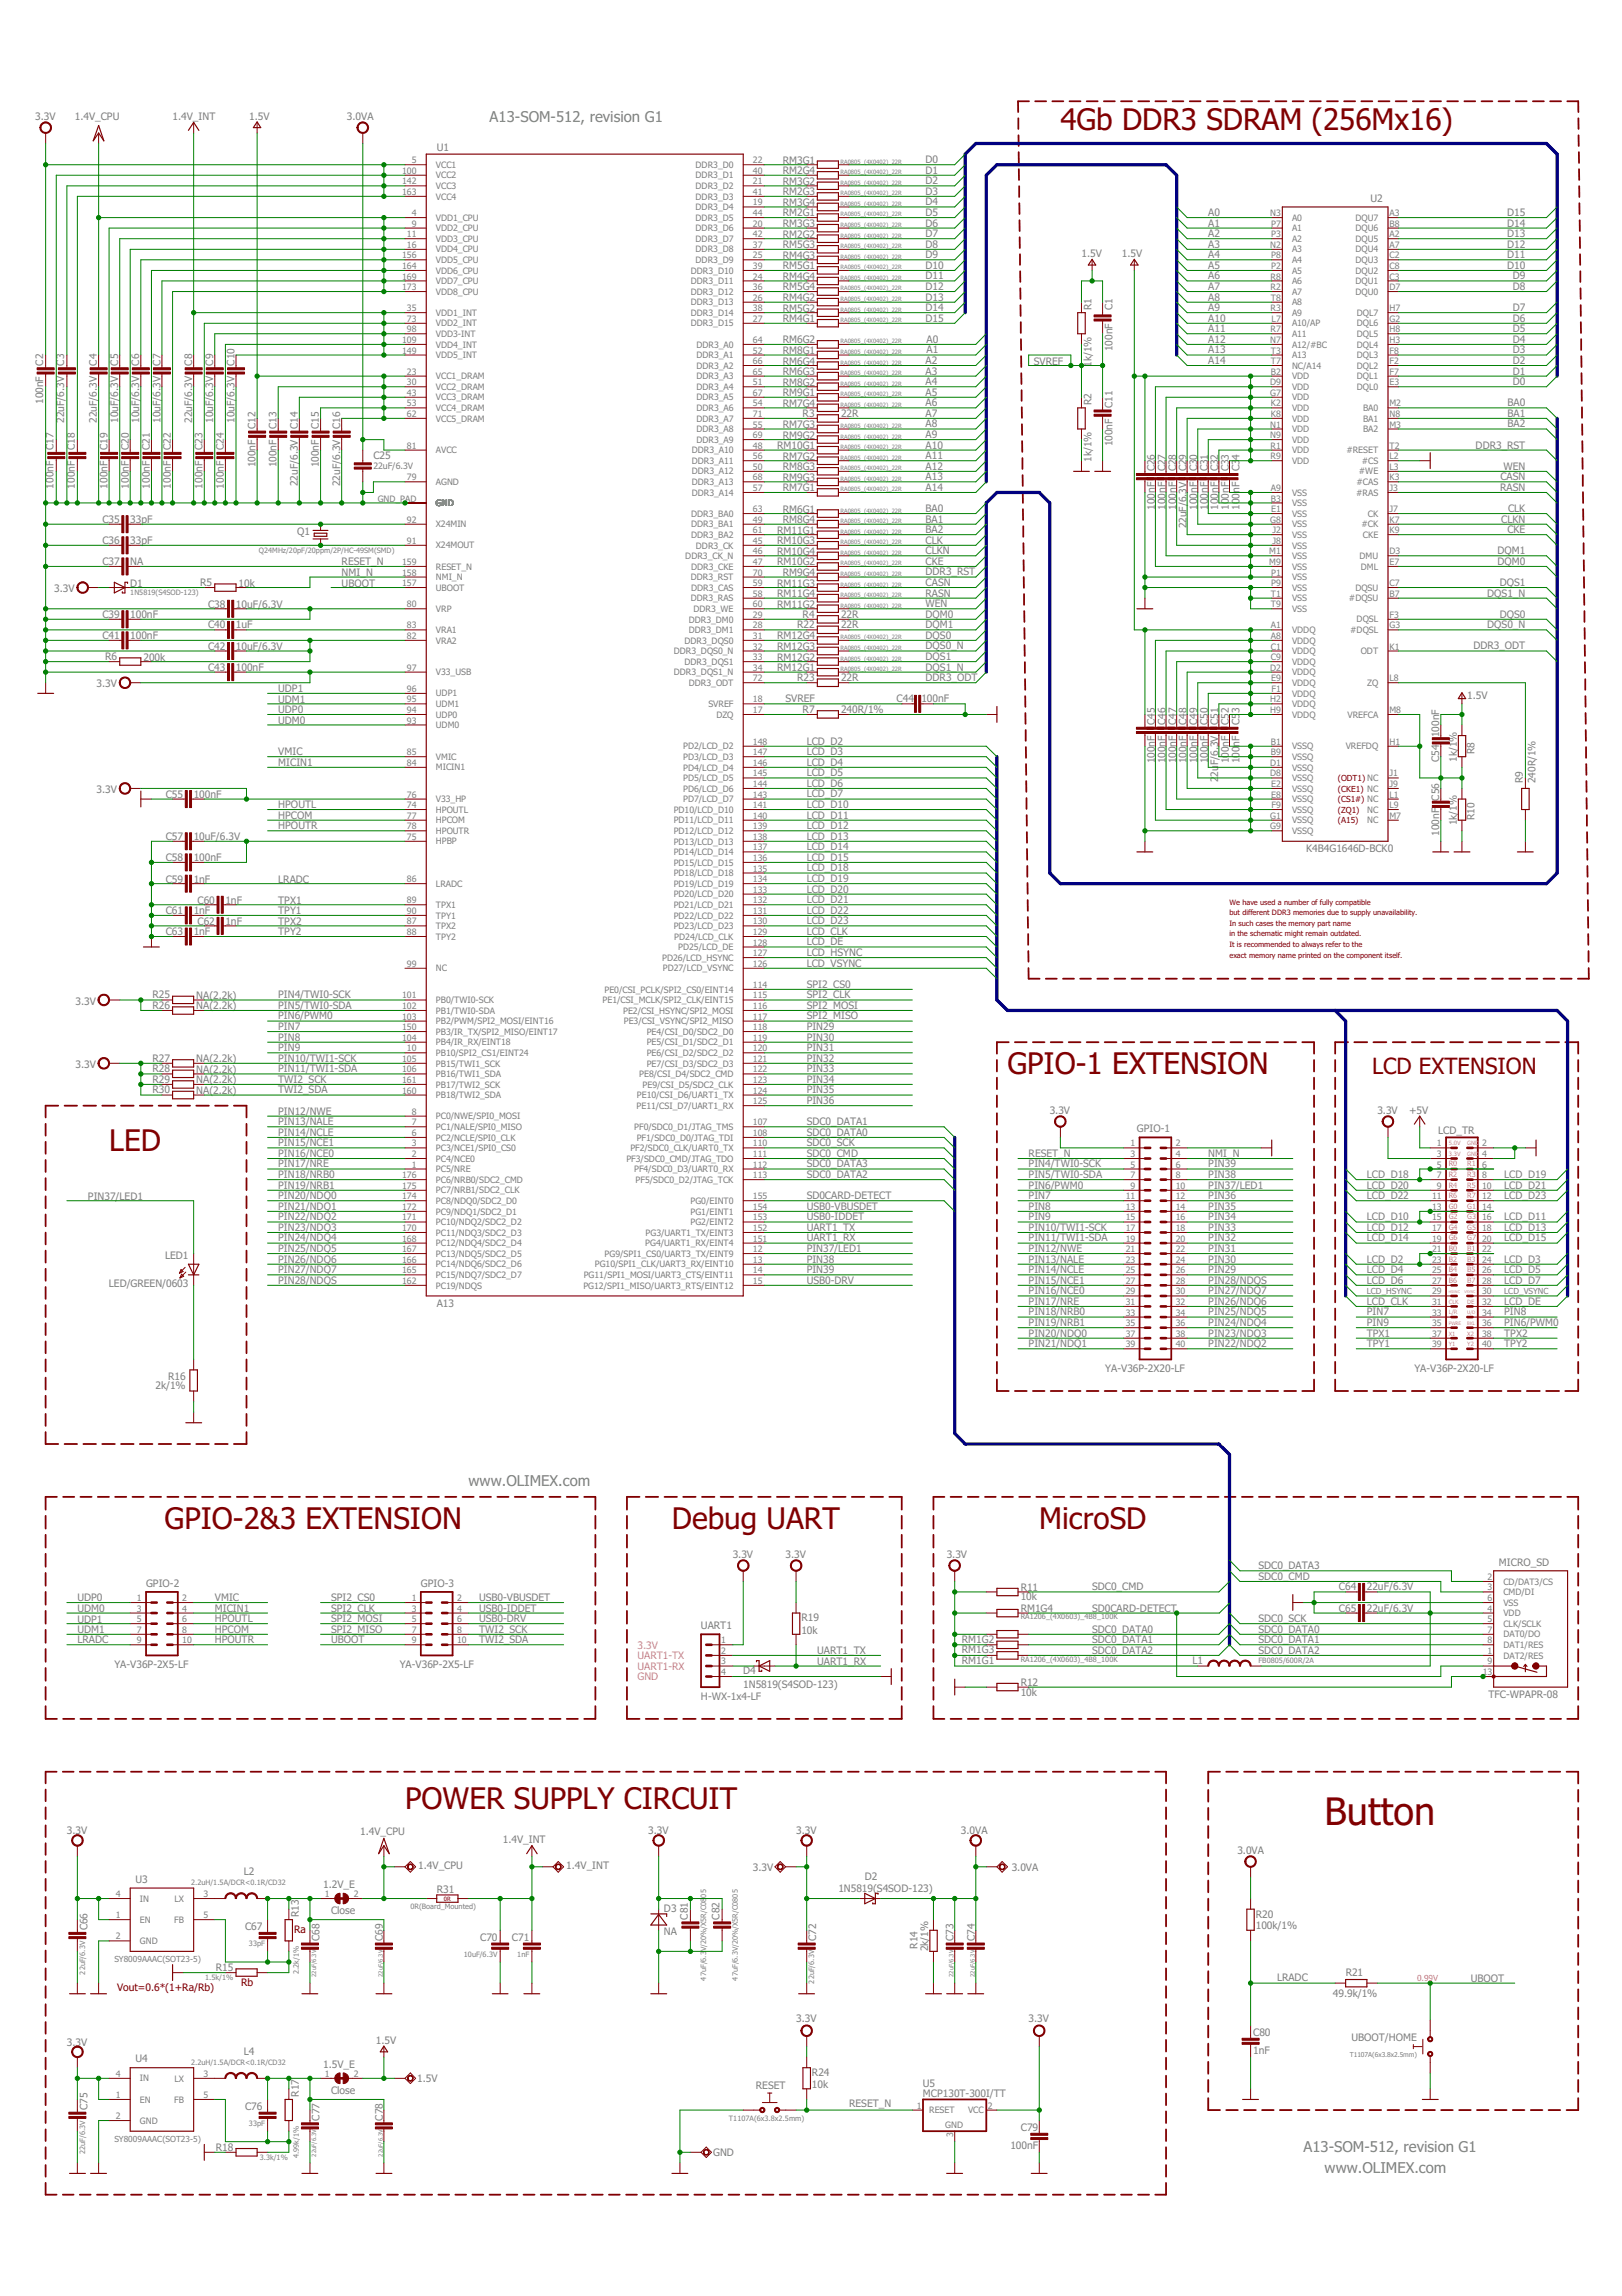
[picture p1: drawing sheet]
<svg xmlns="http://www.w3.org/2000/svg" width="210mm" height="297mm" viewBox="0 0 210 297" stroke-linecap="round" stroke-linejoin="round" font-family="sans-serif">
<defs><g id="words">
<text font-size="4.9" fill="#800000" x="171.4" y="236">Button</text>
<g font-size="3.9" fill="#800000">
<text x="137.2" y="16.9">4Gb DDR3 SDRAM (256Mx16)</text>
<text x="130.4" y="138.9">GPIO-1 EXTENSION</text>
<text x="14.1" y="148.9">LED</text>
<text x="21.3" y="197.7">GPIO-2&amp;3 EXTENSION</text>
<text x="87" y="197.7">Debug UART</text>
<text x="134.5" y="197.7">MicroSD</text>
<text x="52.4" y="234">POWER SUPPLY CIRCUIT</text>
</g>
<text font-size="2.9" fill="#800000" x="177.6" y="138.9">LCD EXTENSION</text>
<g font-size="1.9" fill="#808080">
<text x="63.4" y="15.8">A13-SOM-512, revision G1</text>
<text x="60.6" y="192.3">www.OLIMEX.com</text>
<text x="168.7" y="278.4">A13-SOM-512, revision G1</text>
<text x="171.4" y="281.2">www.OLIMEX.com</text>
</g>
<g font-size="1.3" fill="#808080">
<text x="4.5" y="15.5">3.3V</text>
<text x="9.7" y="15.5">1.4V_CPU</text>
<text x="22.3" y="15.5">1.4V_INT</text>
<text x="32.2" y="15.5">1.5V</text>
<text x="44.9" y="15.5">3.0VA</text>
<text x="56.5" y="19.5">U1</text>
<text x="101.3" y="22.5">RM2G4</text>
<text x="101.3" y="21.2">RM3G1</text>
<text x="101.3" y="23.9">RM3G2</text>
<text x="119.8" y="21.1">D0</text>
<text x="119.8" y="22.5">D1</text>
<text x="119.8" y="23.8">D2</text>
<text x="101.3" y="28">RM2G1</text>
<text x="101.3" y="25.3">RM2G3</text>
<text x="101.3" y="29.4">RM3G3</text>
<text x="101.3" y="26.6">RM3G4</text>
<text x="119.8" y="25.2">D3</text>
<text x="119.8" y="26.6">D4</text>
<text x="119.8" y="27.9">D5</text>
<text x="119.8" y="29.3">D6</text>
<text x="156.4" y="27.9">A0</text>
<text x="156.4" y="29.3">A1</text>
<text x="177.3" y="26.1">U2</text>
<text x="195" y="29.3">D14</text>
<text x="195" y="27.9">D15</text>
<text x="101.3" y="30.7">RM2G2</text>
<text x="101.3" y="33.5">RM4G3</text>
<text x="101.3" y="34.8">RM5G1</text>
<text x="101.3" y="32.1">RM5G3</text>
<text x="119.8" y="30.7">D7</text>
<text x="119.8" y="32">D8</text>
<text x="119.8" y="33.4">D9</text>
<text x="119.8" y="34.8">D10</text>
<text x="140" y="33.3">1.5V</text>
<text x="145.2" y="33.3">1.5V</text>
<text x="156.4" y="30.7">A2</text>
<text x="156.4" y="33.4">A4</text>
<text x="156.4" y="34.8">A5</text>
<text x="156.4" y="32">A3</text>
<text x="195" y="34.8">D10</text>
<text x="195" y="33.4">D11</text>
<text x="195" y="32">D12</text>
<text x="195" y="30.7">D13</text>
<text x="101.3" y="41.7">RM4G1</text>
<text x="101.3" y="39">RM4G2</text>
<text x="101.3" y="36.2">RM4G4</text>
<text x="101.3" y="40.3">RM5G2</text>
<text x="101.3" y="37.6">RM5G4</text>
<text x="119.8" y="36.1">D11</text>
<text x="119.8" y="37.5">D12</text>
<text x="119.8" y="38.9">D13</text>
<text x="119.8" y="40.2">D14</text>
<text x="119.8" y="41.6">D15</text>
<text x="141.2" y="40.1" transform="rotate(-90 141.2 40.1)">R1</text>
<text x="144" y="40.1" transform="rotate(-90 144 40.1)">C1</text>
<text x="156.4" y="36.1">A6</text>
<text x="156.4" y="37.5">A7</text>
<text x="156.4" y="38.9">A8</text>
<text x="156.4" y="40.2">A9</text>
<text x="156.4" y="41.6">A10</text>
<text x="195.8" y="41.6">D6</text>
<text x="195.8" y="40.2">D7</text>
<text x="195.8" y="37.5">D8</text>
<text x="195.8" y="36.1">D9</text>
<text x="5.6" y="47.3" transform="rotate(-90 5.6 47.3)">C2</text>
<text x="8.3" y="47.3" transform="rotate(-90 8.3 47.3)">C3</text>
<text x="12.5" y="47.3" transform="rotate(-90 12.5 47.3)">C4</text>
<text x="15.3" y="47.3" transform="rotate(-90 15.3 47.3)">C5</text>
<text x="18" y="47.3" transform="rotate(-90 18 47.3)">C6</text>
<text x="20.8" y="47.3" transform="rotate(-90 20.8 47.3)">C7</text>
<text x="24.9" y="47.3" transform="rotate(-90 24.9 47.3)">C8</text>
<text x="27.6" y="47.3" transform="rotate(-90 27.6 47.3)">C9</text>
<text x="30.3" y="47.3" transform="rotate(-90 30.3 47.3)">C10</text>
<text x="101.3" y="44.4">RM6G2</text>
<text x="101.3" y="47.2">RM6G4</text>
<text x="101.3" y="45.8">RM8G1</text>
<text x="119.8" y="47.1">A2</text>
<text x="119.9" y="44.4">A0</text>
<text x="119.9" y="45.7">A1</text>
<text x="133.8" y="47.2">SVREF</text>
<text x="141.2" y="47.4" transform="rotate(-90 141.2 47.4)">1k/1%</text>
<text x="144" y="45.4" transform="rotate(-90 144 45.4)">100nF</text>
<text x="156.4" y="43">A11</text>
<text x="156.4" y="44.4">A12</text>
<text x="156.4" y="45.7">A13</text>
<text x="156.4" y="47.1">A14</text>
<text x="195.8" y="47.1">D2</text>
<text x="195.8" y="45.7">D3</text>
<text x="195.8" y="44.4">D4</text>
<text x="195.8" y="43">D5</text>
<text x="5.6" y="52.3" transform="rotate(-90 5.6 52.3)">100nF</text>
<text x="101.3" y="48.5">RM6G3</text>
<text x="101.3" y="52.6">RM7G4</text>
<text x="101.3" y="49.9">RM8G2</text>
<text x="101.3" y="51.3">RM9G1</text>
<text x="103.9" y="53.9">R3</text>
<text x="108.8" y="53.9">22R</text>
<text x="119.8" y="49.8">A4</text>
<text x="119.8" y="51.2">A5</text>
<text x="119.8" y="52.6">A6</text>
<text x="119.8" y="53.9">A7</text>
<text x="119.8" y="48.5">A3</text>
<text x="141.2" y="52.4" transform="rotate(-90 141.2 52.4)">R2</text>
<text x="144" y="52.8" transform="rotate(-90 144 52.8)">C11</text>
<text x="195.1" y="52.6">BA0</text>
<text x="195.1" y="53.9">BA1</text>
<text x="195.8" y="49.8">D0</text>
<text x="195.8" y="48.5">D1</text>
<text x="6.9" y="58.2" transform="rotate(-90 6.9 58.2)">C17</text>
<text x="8.3" y="54.7" transform="rotate(-90 8.3 54.7)">22uF/6.3V</text>
<text x="9.7" y="58.2" transform="rotate(-90 9.7 58.2)">C18</text>
<text x="12.5" y="54.7" transform="rotate(-90 12.5 54.7)">22uF/6.3V</text>
<text x="13.9" y="58.2" transform="rotate(-90 13.9 58.2)">C19</text>
<text x="15.3" y="54.7" transform="rotate(-90 15.3 54.7)">10uF/6.3V</text>
<text x="16.7" y="58.2" transform="rotate(-90 16.7 58.2)">C20</text>
<text x="18" y="54.7" transform="rotate(-90 18 54.7)">10uF/6.3V</text>
<text x="19.4" y="58.2" transform="rotate(-90 19.4 58.2)">C21</text>
<text x="20.8" y="54.7" transform="rotate(-90 20.8 54.7)">10uF/6.3V</text>
<text x="22.1" y="58.2" transform="rotate(-90 22.1 58.2)">C22</text>
<text x="24.9" y="54.7" transform="rotate(-90 24.9 54.7)">22uF/6.3V</text>
<text x="26.2" y="58.2" transform="rotate(-90 26.2 58.2)">C23</text>
<text x="27.6" y="54.7" transform="rotate(-90 27.6 54.7)">10uF/6.3V</text>
<text x="29" y="58.2" transform="rotate(-90 29 58.2)">C24</text>
<text x="30.3" y="54.7" transform="rotate(-90 30.3 54.7)">10uF/6.3V</text>
<text x="33.1" y="55.5" transform="rotate(-90 33.1 55.5)">C12</text>
<text x="35.8" y="55.5" transform="rotate(-90 35.8 55.5)">C13</text>
<text x="38.5" y="55.5" transform="rotate(-90 38.5 55.5)">C14</text>
<text x="41.3" y="55.5" transform="rotate(-90 41.3 55.5)">C15</text>
<text x="44" y="55.5" transform="rotate(-90 44 55.5)">C16</text>
<text x="48.3" y="59.4">C25</text>
<text x="100.6" y="58.1">RM10G1</text>
<text x="101.3" y="59.5">RM7G2</text>
<text x="101.3" y="55.4">RM7G3</text>
<text x="101.3" y="56.7">RM9G2</text>
<text x="119.8" y="55.3">A8</text>
<text x="119.8" y="56.7">A9</text>
<text x="119.8" y="58">A10</text>
<text x="119.8" y="59.4">A11</text>
<text x="141.2" y="59.8" transform="rotate(-90 141.2 59.8)">1k/1%</text>
<text x="144" y="57.7" transform="rotate(-90 144 57.7)">100nF</text>
<text x="160.4" y="59.4" transform="rotate(-90 160.4 59.4)">4</text>
<text x="191" y="58">DDR3_RST</text>
<text x="195.1" y="55.3">BA2</text>
<text x="6.9" y="63.2" transform="rotate(-90 6.9 63.2)">100nF</text>
<text x="9.7" y="63.2" transform="rotate(-90 9.7 63.2)">100nF</text>
<text x="13.9" y="63.2" transform="rotate(-90 13.9 63.2)">100nF</text>
<text x="16.7" y="63.2" transform="rotate(-90 16.7 63.2)">100nF</text>
<text x="19.4" y="63.2" transform="rotate(-90 19.4 63.2)">100nF</text>
<text x="22.1" y="63.2" transform="rotate(-90 22.1 63.2)">100nF</text>
<text x="26.2" y="63.2" transform="rotate(-90 26.2 63.2)">100nF</text>
<text x="29" y="63.2" transform="rotate(-90 29 63.2)">100nF</text>
<text x="33.1" y="60.5" transform="rotate(-90 33.1 60.5)">100nF</text>
<text x="35.8" y="60.5" transform="rotate(-90 35.8 60.5)">100nF</text>
<text x="38.5" y="62.9" transform="rotate(-90 38.5 62.9)">22uF/6.3V</text>
<text x="41.3" y="60.5" transform="rotate(-90 41.3 60.5)">100nF</text>
<text x="44" y="62.9" transform="rotate(-90 44 62.9)">22uF/6.3V</text>
<text x="101.3" y="63.6">RM7G1</text>
<text x="101.3" y="60.8">RM8G3</text>
<text x="101.3" y="62.2">RM9G3</text>
<text x="119.8" y="60.8">A12</text>
<text x="119.8" y="62.1">A13</text>
<text x="119.8" y="63.5">A14</text>
<text x="149.5" y="65.9" transform="rotate(-90 149.5 65.9)">100nF</text>
<text x="149.5" y="61" transform="rotate(-90 149.5 61)">C26</text>
<text x="150.8" y="65.9" transform="rotate(-90 150.8 65.9)">100nF</text>
<text x="150.8" y="61" transform="rotate(-90 150.8 61)">C27</text>
<text x="152.2" y="65.9" transform="rotate(-90 152.2 65.9)">100nF</text>
<text x="152.2" y="61" transform="rotate(-90 152.2 61)">C28</text>
<text x="153.6" y="61" transform="rotate(-90 153.6 61)">C29</text>
<text x="154.9" y="65.9" transform="rotate(-90 154.9 65.9)">100nF</text>
<text x="154.9" y="61" transform="rotate(-90 154.9 61)">C30</text>
<text x="156.3" y="65.9" transform="rotate(-90 156.3 65.9)">100nF</text>
<text x="156.3" y="61" transform="rotate(-90 156.3 61)">C31</text>
<text x="157.7" y="65.9" transform="rotate(-90 157.7 65.9)">100nF</text>
<text x="157.7" y="61" transform="rotate(-90 157.7 61)">C32</text>
<text x="159" y="65.9" transform="rotate(-90 159 65.9)">100nF</text>
<text x="159" y="61" transform="rotate(-90 159 61)">C33</text>
<text x="160.4" y="65.9" transform="rotate(-90 160.4 65.9)">100nF</text>
<text x="160.4" y="61" transform="rotate(-90 160.4 61)">C3</text>
<text x="194.1" y="63.5">RASN</text>
<text x="194.2" y="62.1">CASN</text>
<text x="194.6" y="60.8">WEN</text>
<text x="13.2" y="67.6">C35</text>
<text x="13.2" y="70.3">C36</text>
<text x="16.9" y="67.6">33pF</text>
<text x="16.9" y="70.3">33pF</text>
<text x="38.4" y="69.2">Q1</text>
<text x="100.6" y="70.4">RM10G3</text>
<text x="100.6" y="71.8">RM10G4</text>
<text x="100.6" y="69">RM11G1</text>
<text x="101.3" y="66.3">RM6G1</text>
<text x="101.3" y="67.7">RM8G4</text>
<text x="119.8" y="66.2">BA0</text>
<text x="119.8" y="67.6">BA1</text>
<text x="119.8" y="70.3">CLK</text>
<text x="119.8" y="71.7">CLKN</text>
<text x="119.8" y="69">BA2</text>
<text x="153.6" y="68.4" transform="rotate(-90 153.6 68.4)">22uF/6.3V</text>
<text x="193.8" y="71.7">DQM1</text>
<text x="194.3" y="67.6">CLKN</text>
<text x="195.1" y="69">CKE</text>
<text x="195.2" y="66.2">CLK</text>
<text x="7" y="76.6">3.3V</text>
<text x="13.2" y="73.1">C37</text>
<text x="16.9" y="73.1">NA</text>
<text x="16.9" y="75.9">D1</text>
<text x="25.9" y="75.8">R5</text>
<text x="30.9" y="75.9">10k</text>
<text x="44.2" y="73.1">RESET_N</text>
<text x="44.2" y="74.5">NMI_N</text>
<text x="44.2" y="75.9">UBOOT</text>
<text x="100.6" y="73.1">RM10G2</text>
<text x="100.6" y="75.9">RM11G3</text>
<text x="100.6" y="77.2">RM11G4</text>
<text x="101.3" y="74.5">RM9G4</text>
<text x="119.8" y="73.1">CKE</text>
<text x="119.8" y="75.8">CASN</text>
<text x="119.8" y="77.2">RASN</text>
<text x="119.8" y="74.4">DDR3_RST</text>
<text x="192.5" y="77.2">DQS1_N</text>
<text x="193.8" y="73.1">DQM0</text>
<text x="194.1" y="75.8">DQS1</text>
<text x="13.2" y="80">C39</text>
<text x="13.2" y="82.7">C41</text>
<text x="16.9" y="80">100nF</text>
<text x="16.9" y="82.7">100nF</text>
<text x="26.9" y="78.6">C38</text>
<text x="26.9" y="81.3">C40</text>
<text x="30.5" y="78.6">10uF/6.3V</text>
<text x="30.5" y="81.3">1uF</text>
<text x="100.6" y="78.6">RM11G2</text>
<text x="100.6" y="82.7">RM12G4</text>
<text x="103.2" y="81.3">R22</text>
<text x="103.9" y="79.9">R4</text>
<text x="108.8" y="79.9">22R</text>
<text x="108.8" y="81.3">22R</text>
<text x="119.8" y="78.5">WEN</text>
<text x="119.8" y="79.9">DQM0</text>
<text x="119.8" y="81.3">DQM1</text>
<text x="119.8" y="82.7">DQS0</text>
<text x="192.5" y="81.3">DQS0_N</text>
<text x="194.1" y="79.9">DQS0</text>
<text x="12.5" y="88.9">3.3V</text>
<text x="13.6" y="85.4">R6</text>
<text x="18.6" y="85.5">200k</text>
<text x="26.9" y="84.1">C42</text>
<text x="26.9" y="86.8">C43</text>
<text x="30.5" y="84.1">10uF/6.3V</text>
<text x="30.5" y="86.8">100nF</text>
<text x="36" y="89.6">UDP1</text>
<text x="100.6" y="86.8">RM12G1</text>
<text x="100.6" y="85.5">RM12G2</text>
<text x="100.6" y="84.1">RM12G3</text>
<text x="103.2" y="88.1">R23</text>
<text x="108.8" y="88.1">22R</text>
<text x="119.8" y="85.4">DQS1</text>
<text x="119.8" y="84">DQS0_N</text>
<text x="119.8" y="86.8">DQS1_N</text>
<text x="119.8" y="88.1">DDR3_ODT</text>
<text x="190.7" y="84">DDR3_ODT</text>
<text x="36" y="90.9">UDM1</text>
<text x="36" y="92.3">UDP0</text>
<text x="36" y="93.7">UDM0</text>
<text x="101.7" y="90.9">SVREF</text>
<text x="103.9" y="92.2">R7</text>
<text x="108.8" y="92.2">240R/1%</text>
<text x="116" y="90.9">C44</text>
<text x="119.2" y="90.9">100nF</text>
<text x="149.5" y="93.8" transform="rotate(-90 149.5 93.8)">C45</text>
<text x="150.8" y="93.8" transform="rotate(-90 150.8 93.8)">C46</text>
<text x="152.2" y="93.8" transform="rotate(-90 152.2 93.8)">C47</text>
<text x="153.6" y="93.8" transform="rotate(-90 153.6 93.8)">C48</text>
<text x="154.9" y="93.8" transform="rotate(-90 154.9 93.8)">C49</text>
<text x="156.3" y="93.8" transform="rotate(-90 156.3 93.8)">C50</text>
<text x="157.7" y="93.8" transform="rotate(-90 157.7 93.8)">C51</text>
<text x="159" y="93.8" transform="rotate(-90 159 93.8)">C52</text>
<text x="160.4" y="93.8" transform="rotate(-90 160.4 93.8)">C5</text>
<text x="160.4" y="92.3" transform="rotate(-90 160.4 92.3)">3</text>
<text x="186.3" y="95.4" transform="rotate(-90 186.3 95.4)">100nF</text>
<text x="189.9" y="90.4">1.5V</text>
<text x="36" y="97.7">VMIC</text>
<text x="36" y="99.1">MICIN1</text>
<text x="104.4" y="96.3">LCD_D2</text>
<text x="104.4" y="97.7">LCD_D3</text>
<text x="104.4" y="99.1">LCD_D4</text>
<text x="104.4" y="100.4">LCD_D5</text>
<text x="104.4" y="101.8">LCD_D6</text>
<text x="149.5" y="98.8" transform="rotate(-90 149.5 98.8)">100nF</text>
<text x="150.8" y="98.8" transform="rotate(-90 150.8 98.8)">100nF</text>
<text x="152.2" y="98.8" transform="rotate(-90 152.2 98.8)">100nF</text>
<text x="153.6" y="98.8" transform="rotate(-90 153.6 98.8)">100nF</text>
<text x="154.9" y="98.8" transform="rotate(-90 154.9 98.8)">100nF</text>
<text x="156.3" y="98.8" transform="rotate(-90 156.3 98.8)">100nF</text>
<text x="157.7" y="101.2" transform="rotate(-90 157.7 101.2)">2</text>
<text x="157.7" y="100.5" transform="rotate(-90 157.7 100.5)">2u</text>
<text x="157.7" y="99" transform="rotate(-90 157.7 99)">F/6.3V</text>
<text x="159" y="98.8" transform="rotate(-90 159 98.8)">100nF</text>
<text x="160.4" y="98.8" transform="rotate(-90 160.4 98.8)">100nF</text>
<text x="186.3" y="98.6" transform="rotate(-90 186.3 98.6)">C54</text>
<text x="188.5" y="98.6" transform="rotate(-90 188.5 98.6)">1k/1%</text>
<text x="190.8" y="97.6" transform="rotate(-90 190.8 97.6)">R8</text>
<text x="197.1" y="101.3" transform="rotate(-90 197.1 101.3)">R9</text>
<text x="198.7" y="101.3" transform="rotate(-90 198.7 101.3)">240R/1%</text>
<text x="12.5" y="102.6">3.3V</text>
<text x="21.5" y="103.2">C55</text>
<text x="25.1" y="103.2">100nF</text>
<text x="36" y="104.5">HPOUTL</text>
<text x="36" y="105.9">HPCOM</text>
<text x="36" y="107.3">HPOUTR</text>
<text x="104.4" y="103.2">LCD_D7</text>
<text x="104.4" y="104.5">LCD_D10</text>
<text x="104.4" y="105.9">LCD_D11</text>
<text x="104.4" y="107.3">LCD_D12</text>
<text x="186.3" y="103.6" transform="rotate(-90 186.3 103.6)">C56</text>
<text x="188.5" y="106.8" transform="rotate(-90 188.5 106.8)">1k/1%</text>
<text x="190.8" y="106.1" transform="rotate(-90 190.8 106.1)">R10</text>
<text x="21.5" y="111.4">C58</text>
<text x="21.5" y="108.7">C57</text>
<text x="25.1" y="111.4">100nF</text>
<text x="25.1" y="108.7">10uF/6.3V</text>
<text x="104.4" y="108.6">LCD_D13</text>
<text x="104.4" y="110">LCD_D14</text>
<text x="104.4" y="111.4">LCD_D15</text>
<text x="104.4" y="112.7">LCD_D18</text>
<text x="169" y="110.2">K4B4G1646D-BCK0</text>
<text x="186.3" y="108.1" transform="rotate(-90 186.3 108.1)">100nF</text>
<text x="21.5" y="114.2">C59</text>
<text x="21.5" y="118.3">C61</text>
<text x="25.1" y="114.2">1nF</text>
<text x="25.1" y="118.3">1nF</text>
<text x="25.6" y="116.9">C60</text>
<text x="25.6" y="119.6">C62</text>
<text x="29.2" y="116.9">1nF</text>
<text x="29.2" y="119.6">1nF</text>
<text x="36" y="114.2">LRADC</text>
<text x="36" y="116.9">TPX1</text>
<text x="36" y="118.3">TPY1</text>
<text x="36" y="119.6">TPX2</text>
<text x="104.4" y="114.1">LCD_D19</text>
<text x="104.4" y="115.5">LCD_D20</text>
<text x="104.4" y="116.8">LCD_D21</text>
<text x="104.4" y="118.2">LCD_D22</text>
<text x="104.4" y="119.6">LCD_D23</text>
<text x="21.5" y="121">C63</text>
<text x="25.1" y="121">1nF</text>
<text x="36" y="121">TPY2</text>
<text x="104.4" y="123.7">LCD_HSYNC</text>
<text x="104.4" y="125.1">LCD_VSYNC</text>
<text x="104.4" y="120.9">LCD_CLK</text>
<text x="104.4" y="122.3">LCD_DE</text>
<text x="9.8" y="130">3.3V</text>
<text x="19.7" y="129.2">R25</text>
<text x="19.7" y="130.5">R26</text>
<text x="25.4" y="129.2">NA(2.2k)</text>
<text x="25.4" y="130.6">NA(2.2k)</text>
<text x="36" y="129.2">PIN4/TWI0-SCK</text>
<text x="36" y="130.5">PIN5/TWI0-SDA</text>
<text x="36" y="131.9">PIN6/PWM0</text>
<text x="104.4" y="127.8">SPI2_CS0</text>
<text x="104.4" y="129.2">SPI2_CLK</text>
<text x="104.4" y="130.5">SPI2_MOSI</text>
<text x="104.4" y="131.9">SPI2_MISO</text>
<text x="19.7" y="137.4">R27</text>
<text x="25.4" y="137.4">NA(2.2k)</text>
<text x="36" y="137.4">PIN10/TWI1-SCK</text>
<text x="36" y="133.3">PIN7</text>
<text x="36" y="134.6">PIN8</text>
<text x="36" y="136">PIN9</text>
<text x="104.4" y="133.3">PIN29</text>
<text x="104.4" y="134.6">PIN30</text>
<text x="104.4" y="136">PIN31</text>
<text x="104.4" y="137.4">PIN32</text>
<text x="9.8" y="138.2">3.3V</text>
<text x="19.7" y="138.7">R28</text>
<text x="19.7" y="140.1">R29</text>
<text x="19.7" y="141.5">R30</text>
<text x="25.4" y="138.8">NA(2.2k)</text>
<text x="25.4" y="140.2">NA(2.2k)</text>
<text x="25.4" y="141.5">NA(2.2k)</text>
<text x="36" y="138.7">PIN11/TWI1-SDA</text>
<text x="36" y="140.1">TWI2_SCK</text>
<text x="36" y="141.5">TWI2_SDA</text>
<text x="104.4" y="138.7">PIN33</text>
<text x="104.4" y="140.1">PIN34</text>
<text x="104.4" y="141.5">PIN35</text>
<text x="104.4" y="142.8">PIN36</text>
<text x="36" y="144.2">PIN12/NWE</text>
<text x="36" y="145.6">PIN13/NALE</text>
<text x="36" y="146.9">PIN14/NCLE</text>
<text x="36" y="149.7">PIN16/NCE0</text>
<text x="36" y="148.3">PIN15/NCE1</text>
<text x="104.4" y="149.7">SDC0_CMD</text>
<text x="104.4" y="146.9">SDC0_DATA0</text>
<text x="104.4" y="145.6">SDC0_DATA1</text>
<text x="104.4" y="148.3">SDC0_SCK</text>
<text x="133.1" y="149.7">RESET_N</text>
<text x="135.9" y="144.1">3.3V</text>
<text x="147.1" y="146.5">GPIO-1</text>
<text x="156.4" y="149.7">NMI_N</text>
<text x="178.2" y="144.1">3.3V</text>
<text x="182.4" y="144.1">+5V</text>
<text x="186.1" y="146.7">LCD_TR</text>
<text x="11.4" y="155.2">PIN37/LED1</text>
<text x="36" y="155.1">PIN20/NDQ0</text>
<text x="36" y="151">PIN17/NRE</text>
<text x="36" y="152.4">PIN18/NRB0</text>
<text x="36" y="153.8">PIN19/NRB1</text>
<text x="104.4" y="152.4">SDC0_DATA2</text>
<text x="104.4" y="151">SDC0_DATA3</text>
<text x="104.4" y="155.1">SD0CARD-DETECT</text>
<text x="133.1" y="151">PIN4/TWI0-SCK</text>
<text x="133.1" y="152.4">PIN5/TWI0-SDA</text>
<text x="133.1" y="153.8">PIN6/PWM0</text>
<text x="133.1" y="155.1">PIN7</text>
<text x="156.4" y="153.8">PIN37/LED1</text>
<text x="156.4" y="151">PIN39</text>
<text x="156.4" y="152.4">PIN38</text>
<text x="156.4" y="155.1">PIN36</text>
<text x="176.9" y="152.4">LCD_D18</text>
<text x="176.9" y="153.8">LCD_D20</text>
<text x="176.9" y="155.1">LCD_D22</text>
<text x="194.7" y="152.4">LCD_D19</text>
<text x="194.7" y="153.8">LCD_D21</text>
<text x="194.7" y="155.1">LCD_D23</text>
<text x="36" y="156.5">PIN21/NDQ1</text>
<text x="36" y="157.9">PIN22/NDQ2</text>
<text x="36" y="159.2">PIN23/NDQ3</text>
<text x="36" y="160.6">PIN24/NDQ4</text>
<text x="36" y="162">PIN25/NDQ5</text>
<text x="104.4" y="159.2">UART1_TX</text>
<text x="104.4" y="160.6">UART1_RX</text>
<text x="104.4" y="162">PIN37/LED1</text>
<text x="104.4" y="156.5">USB0-VBUSDET</text>
<text x="104.4" y="157.9">USB0-IDDET</text>
<text x="133.1" y="159.2">PIN10/TWI1-SCK</text>
<text x="133.1" y="160.6">PIN11/TWI1-SDA</text>
<text x="133.1" y="162">PIN12/NWE</text>
<text x="133.1" y="156.5">PIN8</text>
<text x="133.1" y="157.9">PIN9</text>
<text x="156.4" y="162">PIN31</text>
<text x="156.4" y="160.6">PIN32</text>
<text x="156.4" y="159.2">PIN33</text>
<text x="156.4" y="157.9">PIN34</text>
<text x="156.4" y="156.5">PIN35</text>
<text x="176.9" y="157.9">LCD_D10</text>
<text x="176.9" y="159.2">LCD_D12</text>
<text x="176.9" y="160.6">LCD_D14</text>
<text x="194.7" y="157.9">LCD_D11</text>
<text x="194.7" y="159.2">LCD_D13</text>
<text x="194.7" y="160.6">LCD_D15</text>
<text x="14.1" y="166.6">LED/GREEN/0603</text>
<text x="21.4" y="162.9">LED1</text>
<text x="36" y="163.3">PIN26/NDQ6</text>
<text x="36" y="164.7">PIN27/NDQ7</text>
<text x="36" y="166.1">PIN28/NDQS</text>
<text x="104.4" y="164.7">PIN39</text>
<text x="104.4" y="163.3">PIN38</text>
<text x="104.4" y="166.1">USB0-DRV</text>
<text x="133.1" y="163.3">PIN13/NALE</text>
<text x="133.1" y="164.7">PIN14/NCLE</text>
<text x="133.1" y="167.5">PIN16/NCE0</text>
<text x="133.1" y="166.1">PIN15/NCE1</text>
<text x="156.4" y="167.5">PIN27/NDQ7</text>
<text x="156.4" y="166.1">PIN28/NDQS</text>
<text x="156.4" y="164.7">PIN29</text>
<text x="156.4" y="163.3">PIN30</text>
<text x="176.9" y="163.3">LCD_D2</text>
<text x="176.9" y="164.7">LCD_D4</text>
<text x="176.9" y="166.1">LCD_D6</text>
<text x="194.7" y="163.3">LCD_D3</text>
<text x="194.7" y="164.7">LCD_D5</text>
<text x="194.7" y="166.1">LCD_D7</text>
<text x="56.5" y="169">A13</text>
<text x="133.1" y="172.9">PIN20/NDQ0</text>
<text x="133.1" y="168.8">PIN17/NRE</text>
<text x="133.1" y="170.2">PIN18/NRB0</text>
<text x="133.1" y="171.6">PIN19/NRB1</text>
<text x="156.4" y="172.9">PIN23/NDQ3</text>
<text x="156.4" y="171.6">PIN24/NDQ4</text>
<text x="156.4" y="170.2">PIN25/NDQ5</text>
<text x="156.4" y="168.8">PIN26/NDQ6</text>
<text x="176.9" y="172.9">TPX1</text>
<text x="176.9" y="168.8">LCD_CLK</text>
<text x="176.9" y="170.2">PIN7</text>
<text x="176.9" y="171.6">PIN9</text>
<text x="194.7" y="172.9">TPX2</text>
<text x="194.7" y="168.8">LCD_DE</text>
<text x="194.7" y="171.6">PIN6/PWM0</text>
<text x="194.7" y="170.2">PIN8</text>
<text x="20.1" y="179.7">2k/1%</text>
<text x="21.8" y="178.5">R16</text>
<text x="133.1" y="174.3">PIN21/NDQ1</text>
<text x="143" y="177.5">YA-V36P-2X20-LF</text>
<text x="156.4" y="174.3">PIN22/NDQ2</text>
<text x="176.9" y="174.3">TPY1</text>
<text x="183" y="177.5">YA-V36P-2X20-LF</text>
<text x="194.7" y="174.3">TPY2</text>
<text x="94.8" y="201.5">3.3V</text>
<text x="101.7" y="201.5">3.3V</text>
<text x="122.5" y="201.5">3.3V</text>
<text x="162.9" y="203">SDC0_DATA3</text>
<text x="194" y="202.5">MICRO_SD</text>
<text x="10" y="209.9">UDP1</text>
<text x="10" y="207.2">UDP0</text>
<text x="10" y="208.6">UDM0</text>
<text x="18.9" y="205.3">GPIO-2</text>
<text x="27.8" y="207.1">VMIC</text>
<text x="27.8" y="208.5">MICIN1</text>
<text x="27.8" y="209.9">HPOUTL</text>
<text x="42.8" y="207.1">SPI2_CS0</text>
<text x="42.8" y="208.5">SPI2_CLK</text>
<text x="42.8" y="209.9">SPI2_MOSI</text>
<text x="54.5" y="205.3">GPIO-3</text>
<text x="62" y="209.9">USB0-DRV</text>
<text x="62" y="207.1">USB0-VBUSDET</text>
<text x="62" y="208.5">USB0-IDDET</text>
<text x="103.7" y="209.7">R19</text>
<text x="132.1" y="207">10k</text>
<text x="132.1" y="205.8">R11</text>
<text x="132.1" y="208.6">RM1G4</text>
<text x="141.3" y="205.8">SDC0_CMD</text>
<text x="141.3" y="208.5">SD0CARD-DETECT</text>
<text x="162.9" y="204.4">SDC0_CMD</text>
<text x="162.9" y="209.9">SDC0_SCK</text>
<text x="173.3" y="208.5">C65</text>
<text x="173.3" y="205.8">C64</text>
<text x="176.9" y="208.5">22uF/6.3V</text>
<text x="176.9" y="205.8">22uF/6.3V</text>
<text x="10" y="211.3">UDM1</text>
<text x="10" y="212.6">LRADC</text>
<text x="14.8" y="215.8">YA-V36P-2X5-LF</text>
<text x="27.8" y="211.2">HPCOM</text>
<text x="27.8" y="212.6">HPOUTR</text>
<text x="42.8" y="212.6">UBOOT</text>
<text x="42.8" y="211.2">SPI2_MISO</text>
<text x="51.7" y="215.8">YA-V36P-2X5-LF</text>
<text x="62" y="211.2">TWI2_SCK</text>
<text x="62" y="212.6">TWI2_SDA</text>
<text x="90.7" y="210.7">UART1</text>
<text x="103.7" y="211.4">10k</text>
<text x="105.8" y="214">UART1_TX</text>
<text x="105.8" y="215.4">UART1_RX</text>
<text x="124.5" y="215.3">RM1G1</text>
<text x="124.5" y="212.5">RM1G2</text>
<text x="124.5" y="213.9">RM1G3</text>
<text x="141.3" y="211.2">SDC0_DATA0</text>
<text x="141.3" y="212.6">SDC0_DATA1</text>
<text x="141.3" y="214">SDC0_DATA2</text>
<text x="154.3" y="215.3">L1</text>
<text x="162.9" y="211.2">SDC0_DATA0</text>
<text x="162.9" y="212.6">SDC0_DATA1</text>
<text x="162.9" y="214">SDC0_DATA2</text>
<text x="90.7" y="220">H-WX-1x4-LF</text>
<text x="96.2" y="218.4">1N5819(S4SOD-123)</text>
<text x="96.2" y="216.6">D4</text>
<text x="132.1" y="219.4">10k</text>
<text x="132.1" y="218.1">R12</text>
<text x="192.6" y="219.6">TFC-WPAPR-08</text>
<text x="8.7" y="237.3">3.3V</text>
<text x="46.6" y="237.4">1.4V_CPU</text>
<text x="65.1" y="238.4">1.4V_INT</text>
<text x="83.9" y="237.3">3.3V</text>
<text x="103" y="237.3">3.3V</text>
<text x="124.4" y="237.3">3.0VA</text>
<text x="160.1" y="239.8">3.0VA</text>
<text x="17.5" y="243.6">U3</text>
<text x="31.6" y="242.5">L2</text>
<text x="41.8" y="244.3">1.2V_E</text>
<text x="54.1" y="241.9">1.4V_CPU</text>
<text x="56.5" y="244.9">R31</text>
<text x="73.3" y="241.9">1.4V_INT</text>
<text x="97.4" y="242">3.3V</text>
<text x="108.5" y="244.7">1N5819(S4SOD-123)</text>
<text x="111.9" y="243.2">D2</text>
<text x="130.9" y="242">3.0VA</text>
<text x="11.3" y="249.7" transform="rotate(-90 11.3 249.7)">C66</text>
<text x="31.7" y="249.7">C67</text>
<text x="38.7" y="248" transform="rotate(-90 38.7 248)">R13</text>
<text x="41.3" y="251.1" transform="rotate(-90 41.3 251.1)">C68</text>
<text x="42.8" y="247.7">Close</text>
<text x="49.5" y="251.1" transform="rotate(-90 49.5 251.1)">C69</text>
<text x="62.1" y="251.1">C70</text>
<text x="66.2" y="251.1">C71</text>
<text x="85.9" y="250.3">NA</text>
<text x="85.9" y="247.3">D3</text>
<text x="89" y="248.4" transform="rotate(-90 89 248.4)">C81</text>
<text x="93.1" y="248.4" transform="rotate(-90 93.1 248.4)">C82</text>
<text x="105.6" y="251.1" transform="rotate(-90 105.6 251.1)">C72</text>
<text x="123.4" y="251.1" transform="rotate(-90 123.4 251.1)">C73</text>
<text x="126.1" y="251.1" transform="rotate(-90 126.1 251.1)">C74</text>
<text x="162.5" y="249.5">100k/1%</text>
<text x="162.5" y="248.2">R20</text>
<text x="27.9" y="255">R15</text>
<text x="118.8" y="252.1" transform="rotate(-90 118.8 252.1)">R14</text>
<text x="120.1" y="252.5" transform="rotate(-90 120.1 252.5)">2k/1%</text>
<text x="165.3" y="256.3">LRADC</text>
<text x="174.1" y="255.7">R21</text>
<text x="190.3" y="256.4">UBOOT</text>
<text x="103" y="261.6">3.3V</text>
<text x="133.1" y="261.6">3.3V</text>
<text x="162.2" y="263.4">C80</text>
<text x="172.5" y="258.4">49.9k/1%</text>
<text x="8.7" y="264.6">3.3V</text>
<text x="17.5" y="266.8">U4</text>
<text x="31.6" y="265.8">L4</text>
<text x="41.8" y="267.5">1.5V_E</text>
<text x="48.7" y="264.4">1.5V</text>
<text x="54" y="269.4">1.5V</text>
<text x="105.1" y="268.5">R24</text>
<text x="119.4" y="270">U5</text>
<text x="162.2" y="265.7">1nF</text>
<text x="174.9" y="264.1">UBOOT/HOME</text>
<text x="11.3" y="273" transform="rotate(-90 11.3 273)">C75</text>
<text x="31.7" y="273">C76</text>
<text x="38.7" y="271.3" transform="rotate(-90 38.7 271.3)">R17</text>
<text x="41.3" y="274.3" transform="rotate(-90 41.3 274.3)">C77</text>
<text x="42.8" y="270.9">Close</text>
<text x="49.5" y="274.3" transform="rotate(-90 49.5 274.3)">C78</text>
<text x="97.8" y="270.2">RESET</text>
<text x="105.1" y="270.2">10k</text>
<text x="109.9" y="272.6">RESET_N</text>
<text x="119.4" y="271.3">MCP130T-300I/TT</text>
<text x="132.1" y="275.7">C79</text>
<text x="27.9" y="278.2">R18</text>
<text x="92.3" y="278.9">GND</text>
<text x="130.7" y="278">100nF</text>
</g>
<g font-size="1.3" fill="#f0f">
<text x="82.5" y="214.6">UART1-TX</text>
<text x="82.5" y="213.3">3.3V</text>
<text x="82.5" y="216">UART1-RX</text>
<text x="82.5" y="217.4">GND</text>
</g>
<g font-size="1.3" fill="#800000">
<text x="38.1" y="250.1">Ra</text>
<text x="15.1" y="257.6">Vout=0.6*(1+Ra/Rb)</text>
<text x="31.2" y="256.9">Rb</text>
</g>
<g font-size="1.1" fill="#808080">
<text x="52.1" y="22.5">100</text>
<text x="52.1" y="23.8">142</text>
<text x="53.3" y="21.1">5</text>
<text x="56.4" y="21.7">VCC1</text>
<text x="56.4" y="23.1">VCC2</text>
<text x="90" y="21.7">DDR3_D0</text>
<text x="90" y="23.1">DDR3_D1</text>
<text x="97.4" y="23.8">21</text>
<text x="97.4" y="21.1">22</text>
<text x="97.4" y="22.5">40</text>
<text x="52.1" y="25.2">163</text>
<text x="53.3" y="28">4</text>
<text x="53.3" y="29.3">9</text>
<text x="56.4" y="28.6">VDD1_CPU</text>
<text x="56.4" y="29.9">VDD2_CPU</text>
<text x="56.4" y="24.5">VCC3</text>
<text x="56.4" y="25.8">VCC4</text>
<text x="90" y="27.2">DDR3_D4</text>
<text x="90" y="29.9">DDR3_D6</text>
<text x="90" y="24.5">DDR3_D2</text>
<text x="90" y="25.8">DDR3_D3</text>
<text x="90" y="28.6">DDR3_D5</text>
<text x="97.4" y="26.6">19</text>
<text x="97.4" y="29.3">20</text>
<text x="97.4" y="25.2">41</text>
<text x="97.4" y="28">44</text>
<text x="164.4" y="28">N3</text>
<text x="164.5" y="29.3">P7</text>
<text x="167.2" y="28.6">A0</text>
<text x="167.2" y="29.9">A1</text>
<text x="175.4" y="28.6">DQU7</text>
<text x="175.4" y="29.9">DQU6</text>
<text x="179.8" y="28">A3</text>
<text x="179.8" y="29.3">B8</text>
<text x="52.1" y="33.4">156</text>
<text x="52.1" y="34.8">164</text>
<text x="52.7" y="30.7">11</text>
<text x="52.7" y="32.1">16</text>
<text x="56.4" y="31.3">VDD3_CPU</text>
<text x="56.4" y="32.7">VDD4_CPU</text>
<text x="56.4" y="34">VDD5_CPU</text>
<text x="56.4" y="35.4">VDD6_CPU</text>
<text x="89.4" y="35.4">DDR3_D10</text>
<text x="90" y="34">DDR3_D9</text>
<text x="90" y="32.7">DDR3_D8</text>
<text x="90" y="31.3">DDR3_D7</text>
<text x="97.4" y="33.4">25</text>
<text x="97.4" y="32.1">37</text>
<text x="97.4" y="34.8">39</text>
<text x="97.4" y="30.7">42</text>
<text x="164.4" y="32.1">N2</text>
<text x="164.5" y="34.8">P2</text>
<text x="164.5" y="30.7">P3</text>
<text x="164.5" y="33.4">P8</text>
<text x="167.2" y="32.7">A3</text>
<text x="167.2" y="35.4">A5</text>
<text x="167.2" y="31.3">A2</text>
<text x="167.2" y="34">A4</text>
<text x="175.4" y="31.3">DQU5</text>
<text x="175.4" y="32.7">DQU4</text>
<text x="175.4" y="34">DQU3</text>
<text x="175.4" y="35.4">DQU2</text>
<text x="179.8" y="30.7">A2</text>
<text x="179.8" y="32.1">A7</text>
<text x="179.8" y="33.4">C2</text>
<text x="179.8" y="34.8">C8</text>
<text x="52.1" y="36.2">169</text>
<text x="52.1" y="37.5">173</text>
<text x="52.7" y="40.3">35</text>
<text x="52.7" y="41.6">73</text>
<text x="56.4" y="40.9">VDD1_INT</text>
<text x="56.4" y="36.8">VDD7_CPU</text>
<text x="56.4" y="38.1">VDD8_CPU</text>
<text x="89.4" y="36.8">DDR3_D11</text>
<text x="89.4" y="39.5">DDR3_D13</text>
<text x="89.4" y="38.1">DDR3_D12</text>
<text x="89.4" y="40.9">DDR3_D14</text>
<text x="97.4" y="36.2">24</text>
<text x="97.4" y="38.9">26</text>
<text x="97.4" y="41.6">27</text>
<text x="97.4" y="37.5">36</text>
<text x="97.4" y="40.3">38</text>
<text x="164.4" y="37.5">R2</text>
<text x="164.4" y="40.3">R3</text>
<text x="164.4" y="36.2">R8</text>
<text x="164.5" y="38.9">T8</text>
<text x="164.6" y="41.6">L7</text>
<text x="167.2" y="38.1">A7</text>
<text x="167.2" y="40.9">A9</text>
<text x="167.2" y="36.8">A6</text>
<text x="167.2" y="39.5">A8</text>
<text x="175.4" y="36.8">DQU1</text>
<text x="175.4" y="38.1">DQU0</text>
<text x="175.6" y="40.9">DQL7</text>
<text x="179.8" y="36.2">C3</text>
<text x="179.8" y="37.5">D7</text>
<text x="179.8" y="41.6">G2</text>
<text x="179.8" y="40.3">H7</text>
<text x="52.1" y="44.4">109</text>
<text x="52.1" y="45.7">149</text>
<text x="52.7" y="43">98</text>
<text x="56.4" y="42.2">VDD2_INT</text>
<text x="56.4" y="43.6">VDD3-INT</text>
<text x="56.4" y="45">VDD4_INT</text>
<text x="56.4" y="46.3">VDD5_INT</text>
<text x="89.4" y="42.2">DDR3_D15</text>
<text x="90.1" y="46.3">DDR3_A1</text>
<text x="90.1" y="45">DDR3_A0</text>
<text x="90.1" y="47.7">DDR3_A2</text>
<text x="97.4" y="45.7">52</text>
<text x="97.4" y="44.4">64</text>
<text x="97.4" y="47.1">66</text>
<text x="164.4" y="44.4">N7</text>
<text x="164.4" y="43">R7</text>
<text x="164.5" y="45.7">T3</text>
<text x="164.5" y="47.1">T7</text>
<text x="167.2" y="42.2">A10/AP</text>
<text x="167.2" y="45">A12/#BC</text>
<text x="167.2" y="43.6">A11</text>
<text x="167.2" y="46.3">A13</text>
<text x="167.2" y="47.7">NC/A14</text>
<text x="175.6" y="47.7">DQL2</text>
<text x="175.6" y="46.3">DQL3</text>
<text x="175.6" y="42.2">DQL6</text>
<text x="175.6" y="45">DQL4</text>
<text x="175.6" y="43.6">DQL5</text>
<text x="179.8" y="47.1">F2</text>
<text x="179.8" y="45.7">F8</text>
<text x="179.8" y="44.4">H3</text>
<text x="179.8" y="43">H8</text>
<text x="52.7" y="48.5">23</text>
<text x="52.7" y="49.8">30</text>
<text x="52.7" y="51.2">43</text>
<text x="52.7" y="52.6">53</text>
<text x="52.7" y="53.9">62</text>
<text x="56.4" y="49.1">VCC1_DRAM</text>
<text x="56.4" y="50.4">VCC2_DRAM</text>
<text x="56.4" y="51.8">VCC3_DRAM</text>
<text x="56.4" y="53.2">VCC4_DRAM</text>
<text x="90.1" y="50.4">DDR3_A4</text>
<text x="90.1" y="53.2">DDR3_A6</text>
<text x="90.1" y="49.1">DDR3_A3</text>
<text x="90.1" y="51.8">DDR3_A5</text>
<text x="97.4" y="49.8">51</text>
<text x="97.4" y="52.6">54</text>
<text x="97.4" y="48.5">65</text>
<text x="97.4" y="51.2">67</text>
<text x="97.4" y="53.9">71</text>
<text x="164.4" y="49.8">D9</text>
<text x="164.4" y="51.2">G7</text>
<text x="164.5" y="48.5">B2</text>
<text x="164.5" y="52.6">K2</text>
<text x="164.5" y="53.9">K8</text>
<text x="167.2" y="49.1">VDD</text>
<text x="167.2" y="50.4">VDD</text>
<text x="167.2" y="51.8">VDD</text>
<text x="167.2" y="53.2">VDD</text>
<text x="175.6" y="50.4">DQL0</text>
<text x="175.6" y="49.1">DQL1</text>
<text x="176.4" y="53.2">BA0</text>
<text x="179.8" y="49.8">E3</text>
<text x="179.8" y="48.5">F7</text>
<text x="179.8" y="52.6">M2</text>
<text x="179.8" y="53.9">N8</text>
<text x="52.7" y="58">81</text>
<text x="56.4" y="54.5">VCC5_DRAM</text>
<text x="56.4" y="58.6">AVCC</text>
<text x="89.5" y="58.7">DDR3_A10</text>
<text x="90.1" y="55.9">DDR3_A8</text>
<text x="90.1" y="57.3">DDR3_A9</text>
<text x="90.1" y="54.5">DDR3_A7</text>
<text x="97.4" y="58">48</text>
<text x="97.4" y="55.3">55</text>
<text x="97.4" y="59.4">56</text>
<text x="97.4" y="56.7">69</text>
<text x="164.4" y="55.3">N1</text>
<text x="164.4" y="56.7">N9</text>
<text x="164.4" y="58">R1</text>
<text x="164.4" y="59.4">R9</text>
<text x="167.2" y="54.5">VDD</text>
<text x="167.2" y="55.9">VDD</text>
<text x="167.2" y="57.3">VDD</text>
<text x="167.2" y="58.7">VDD</text>
<text x="174.2" y="58.6">#RESET</text>
<text x="176.4" y="55.9">BA2</text>
<text x="176.4" y="54.5">BA1</text>
<text x="179.8" y="59.4">L2</text>
<text x="179.8" y="55.3">M3</text>
<text x="179.8" y="58">T2</text>
<text x="48.3" y="60.6">22uF/6.3V</text>
<text x="48.9" y="64.9">GND_PAD</text>
<text x="52.7" y="62.1">79</text>
<text x="56.4" y="62.7">AGND</text>
<text x="56.4" y="65.5">GND</text>
<text x="89.5" y="61.4">DDR3_A12</text>
<text x="89.5" y="60">DDR3_A11</text>
<text x="89.5" y="64.1">DDR3_A14</text>
<text x="89.5" y="62.8">DDR3_A13</text>
<text x="97.4" y="60.8">50</text>
<text x="97.4" y="63.5">57</text>
<text x="97.4" y="62.1">68</text>
<text x="164.5" y="63.5">A9</text>
<text x="164.5" y="64.9">B3</text>
<text x="167.2" y="64.1">VSS</text>
<text x="167.2" y="65.5">VSS</text>
<text x="167.2" y="60">VDD</text>
<text x="175.5" y="64.1">#RAS</text>
<text x="175.5" y="62.7">#CAS</text>
<text x="175.9" y="61.4">#WE</text>
<text x="176.2" y="60">#CS</text>
<text x="179.8" y="63.5">J3</text>
<text x="179.8" y="62.1">K3</text>
<text x="179.8" y="60.8">L3</text>
<text x="52.7" y="70.4">91</text>
<text x="52.7" y="67.6">92</text>
<text x="56.4" y="71">X24MOUT</text>
<text x="56.4" y="68.2">X24MIN</text>
<text x="89.4" y="68.2">DDR3_BA1</text>
<text x="89.4" y="69.6">DDR3_BA2</text>
<text x="89.4" y="66.9">DDR3_BA0</text>
<text x="90.1" y="71">DDR3_CK</text>
<text x="97.4" y="70.4">45</text>
<text x="97.4" y="71.7">46</text>
<text x="97.4" y="67.6">49</text>
<text x="97.4" y="69">61</text>
<text x="97.4" y="66.3">63</text>
<text x="164.2" y="71.7">M1</text>
<text x="164.4" y="67.6">G8</text>
<text x="164.5" y="66.3">E1</text>
<text x="164.7" y="69">J2</text>
<text x="164.7" y="70.4">J8</text>
<text x="167.2" y="66.9">VSS</text>
<text x="167.2" y="68.2">VSS</text>
<text x="167.2" y="69.6">VSS</text>
<text x="167.2" y="71">VSS</text>
<text x="176.2" y="68.2">#CK</text>
<text x="176.4" y="69.6">CKE</text>
<text x="177" y="66.9">CK</text>
<text x="179.8" y="71.7">D3</text>
<text x="179.8" y="66.3">J7</text>
<text x="179.8" y="67.6">K7</text>
<text x="179.8" y="69">K9</text>
<text x="52.1" y="75.8">157</text>
<text x="52.1" y="74.5">158</text>
<text x="52.1" y="73.1">159</text>
<text x="56.4" y="76.4">UBOOT</text>
<text x="56.4" y="75.1">NMI_N</text>
<text x="56.4" y="73.7">RESET_N</text>
<text x="88.7" y="72.3">DDR3_CK_N</text>
<text x="89.4" y="77.8">DDR3_RAS</text>
<text x="89.4" y="75.1">DDR3_RST</text>
<text x="89.4" y="73.7">DDR3_CKE</text>
<text x="89.4" y="76.4">DDR3_CAS</text>
<text x="97.4" y="73.1">47</text>
<text x="97.4" y="77.2">58</text>
<text x="97.4" y="75.8">59</text>
<text x="97.4" y="74.5">70</text>
<text x="164.2" y="73.1">M9</text>
<text x="164.5" y="77.2">T1</text>
<text x="164.5" y="74.5">P1</text>
<text x="164.5" y="75.8">P9</text>
<text x="167.2" y="72.3">VSS</text>
<text x="167.2" y="73.7">VSS</text>
<text x="167.2" y="75.1">VSS</text>
<text x="167.2" y="76.4">VSS</text>
<text x="167.2" y="77.8">VSS</text>
<text x="174.6" y="77.8">#DQSU</text>
<text x="175.4" y="76.4">DQSU</text>
<text x="175.9" y="72.3">DMU</text>
<text x="176.1" y="73.7">DML</text>
<text x="179.8" y="77.2">B7</text>
<text x="179.8" y="75.8">C7</text>
<text x="179.8" y="73.1">E7</text>
<text x="52.7" y="78.6">80</text>
<text x="52.7" y="82.7">82</text>
<text x="52.7" y="81.3">83</text>
<text x="56.4" y="79.2">VRP</text>
<text x="56.4" y="83.3">VRA2</text>
<text x="56.4" y="81.9">VRA1</text>
<text x="88.6" y="83.3">DDR3_DQS0</text>
<text x="89.1" y="81.9">DDR3_DM1</text>
<text x="89.1" y="80.5">DDR3_DM0</text>
<text x="89.7" y="79.2">DDR3_WE</text>
<text x="97.4" y="81.3">28</text>
<text x="97.4" y="79.9">29</text>
<text x="97.4" y="82.7">31</text>
<text x="97.4" y="78.6">60</text>
<text x="164.5" y="81.3">A1</text>
<text x="164.5" y="82.7">A8</text>
<text x="164.5" y="78.6">T9</text>
<text x="167.2" y="81.9">VDDQ</text>
<text x="167.2" y="83.3">VDDQ</text>
<text x="167.2" y="79.2">VSS</text>
<text x="174.7" y="81.9">#DQSL</text>
<text x="175.6" y="80.5">DQSL</text>
<text x="179.8" y="79.9">F3</text>
<text x="179.8" y="81.3">G3</text>
<text x="52.7" y="89.5">96</text>
<text x="52.7" y="86.8">97</text>
<text x="56.4" y="87.4">V33_USB</text>
<text x="87.2" y="84.6">DDR3_DQS0_N</text>
<text x="87.2" y="87.4">DDR3_DQS1_N</text>
<text x="88.6" y="86">DDR3_DQS1</text>
<text x="89.1" y="88.7">DDR3_ODT</text>
<text x="97.4" y="84">32</text>
<text x="97.4" y="85.4">33</text>
<text x="97.4" y="86.8">34</text>
<text x="97.4" y="88.1">72</text>
<text x="164.4" y="86.8">D2</text>
<text x="164.5" y="84">C1</text>
<text x="164.5" y="85.4">C9</text>
<text x="164.5" y="88.1">E9</text>
<text x="164.5" y="89.5">F1</text>
<text x="167.2" y="84.6">VDDQ</text>
<text x="167.2" y="86">VDDQ</text>
<text x="167.2" y="87.4">VDDQ</text>
<text x="167.2" y="88.7">VDDQ</text>
<text x="176.1" y="84.6">ODT</text>
<text x="176.9" y="88.7">ZQ</text>
<text x="179.8" y="84">K1</text>
<text x="179.8" y="88.1">L8</text>
<text x="52.7" y="93.6">93</text>
<text x="52.7" y="92.2">94</text>
<text x="52.7" y="90.9">95</text>
<text x="56.4" y="94.2">UDM0</text>
<text x="56.4" y="92.8">UDP0</text>
<text x="56.4" y="91.5">UDM1</text>
<text x="56.4" y="90.1">UDP1</text>
<text x="91.7" y="91.5">SVREF</text>
<text x="92.7" y="92.8">DZQ</text>
<text x="97.4" y="92.2">17</text>
<text x="97.4" y="90.9">18</text>
<text x="164.4" y="90.9">H2</text>
<text x="164.4" y="92.2">H9</text>
<text x="167.2" y="90.1">VDDQ</text>
<text x="167.2" y="91.5">VDDQ</text>
<text x="167.2" y="92.8">VDDQ</text>
<text x="174.4" y="92.8">VREFCA</text>
<text x="179.8" y="92.2">M8</text>
<text x="52.7" y="99.1">84</text>
<text x="52.7" y="97.7">85</text>
<text x="56.4" y="99.7">MICIN1</text>
<text x="56.4" y="98.3">VMIC</text>
<text x="88.4" y="101.1">PD5/LCD_D5</text>
<text x="88.4" y="99.7">PD4/LCD_D4</text>
<text x="88.4" y="98.3">PD3/LCD_D3</text>
<text x="88.4" y="96.9">PD2/LCD_D2</text>
<text x="97.4" y="101.8">144</text>
<text x="97.4" y="100.4">145</text>
<text x="97.4" y="99.1">146</text>
<text x="97.4" y="97.7">147</text>
<text x="97.4" y="96.3">148</text>
<text x="164.4" y="99.1">D1</text>
<text x="164.4" y="100.4">D8</text>
<text x="164.5" y="96.3">B1</text>
<text x="164.5" y="97.7">B9</text>
<text x="164.5" y="101.8">E2</text>
<text x="167.2" y="96.9">VSSQ</text>
<text x="167.2" y="98.3">VSSQ</text>
<text x="167.2" y="99.7">VSSQ</text>
<text x="167.2" y="101.1">VSSQ</text>
<text x="174.1" y="96.9">VREFDQ</text>
<text x="179.8" y="96.3">H1</text>
<text x="179.8" y="100.4">J1</text>
<text x="179.8" y="101.8">J9</text>
<text x="52.7" y="104.5">74</text>
<text x="52.7" y="103.2">76</text>
<text x="52.7" y="105.9">77</text>
<text x="52.7" y="107.3">78</text>
<text x="56.4" y="105.2">HPOUTL</text>
<text x="56.4" y="103.8">V33_HP</text>
<text x="56.4" y="106.5">HPCOM</text>
<text x="56.4" y="107.9">HPOUTR</text>
<text x="87.2" y="107.9">PD12/LCD_D12</text>
<text x="87.2" y="106.5">PD11/LCD_D11</text>
<text x="87.2" y="105.2">PD10/LCD_D10</text>
<text x="88.4" y="103.8">PD7/LCD_D7</text>
<text x="88.4" y="102.4">PD6/LCD_D6</text>
<text x="97.4" y="107.3">139</text>
<text x="97.4" y="105.9">140</text>
<text x="97.4" y="104.5">141</text>
<text x="97.4" y="103.2">143</text>
<text x="164.4" y="105.9">G1</text>
<text x="164.4" y="107.3">G9</text>
<text x="164.5" y="103.2">E8</text>
<text x="164.5" y="104.5">F9</text>
<text x="167.2" y="102.4">VSSQ</text>
<text x="167.2" y="103.8">VSSQ</text>
<text x="167.2" y="105.2">VSSQ</text>
<text x="167.2" y="106.5">VSSQ</text>
<text x="167.2" y="107.9">VSSQ</text>
<text x="176.9" y="105.2">NC</text>
<text x="176.9" y="106.5">NC</text>
<text x="179.8" y="103.2">L1</text>
<text x="179.8" y="104.5">L9</text>
<text x="179.8" y="105.9">M7</text>
<text x="52.7" y="108.7">75</text>
<text x="56.4" y="109.3">HPBP</text>
<text x="87.2" y="113.4">PD18/LCD_D18</text>
<text x="87.2" y="112">PD15/LCD_D15</text>
<text x="87.2" y="110.6">PD14/LCD_D14</text>
<text x="87.2" y="109.3">PD13/LCD_D13</text>
<text x="97.4" y="112.8">135</text>
<text x="97.4" y="111.4">136</text>
<text x="97.4" y="110">137</text>
<text x="97.4" y="108.7">138</text>
<text x="52.7" y="114.1">86</text>
<text x="52.7" y="119.6">87</text>
<text x="52.7" y="116.9">89</text>
<text x="52.7" y="118.2">90</text>
<text x="56.4" y="114.7">LRADC</text>
<text x="56.4" y="117.5">TPX1</text>
<text x="56.4" y="118.8">TPY1</text>
<text x="87.2" y="118.8">PD22/LCD_D22</text>
<text x="87.2" y="117.5">PD21/LCD_D21</text>
<text x="87.2" y="116.1">PD20/LCD_D20</text>
<text x="87.2" y="114.7">PD19/LCD_D19</text>
<text x="97.4" y="119.6">130</text>
<text x="97.4" y="118.2">131</text>
<text x="97.4" y="116.9">132</text>
<text x="97.4" y="115.5">133</text>
<text x="97.4" y="114.1">134</text>
<text x="52.7" y="121">88</text>
<text x="52.7" y="125.1">99</text>
<text x="56.4" y="120.2">TPX2</text>
<text x="56.4" y="121.6">TPY2</text>
<text x="56.4" y="125.7">NC</text>
<text x="85.7" y="124.3">PD26/LCD_HSYNC</text>
<text x="85.8" y="125.7">PD27/LCD_VSYNC</text>
<text x="87.2" y="120.2">PD23/LCD_D23</text>
<text x="87.3" y="121.6">PD24/LCD_CLK</text>
<text x="87.8" y="122.9">PD25/LCD_DE</text>
<text x="97.4" y="125.1">126</text>
<text x="97.4" y="123.7">127</text>
<text x="97.4" y="122.3">128</text>
<text x="97.4" y="121">129</text>
<text x="52.1" y="129.2">101</text>
<text x="52.1" y="130.5">102</text>
<text x="52.1" y="131.9">103</text>
<text x="56.4" y="129.8">PB0/TWI0-SCK</text>
<text x="56.4" y="131.1">PB1/TWI0-SDA</text>
<text x="78" y="129.8">PE1/CSI_MCLK/SPI2_CLK/EINT15</text>
<text x="78.2" y="128.4">PE0/CSI_PCLK/SPI2_CS0/EINT14</text>
<text x="80.6" y="131.1">PE2/CSI_HSYNC/SPI2_MOSI</text>
<text x="97.4" y="127.8">114</text>
<text x="97.4" y="129.2">115</text>
<text x="97.4" y="130.5">116</text>
<text x="97.4" y="131.9">117</text>
<text x="52.1" y="134.6">104</text>
<text x="52.1" y="137.4">105</text>
<text x="52.1" y="133.3">150</text>
<text x="52.7" y="136">10</text>
<text x="56.4" y="136.6">PB10/SPI2_CS1/EINT24</text>
<text x="56.4" y="132.5">PB2/PWM/SPI2_MOSI/EINT16</text>
<text x="56.4" y="135.2">PB4/IR_RX/EINT18</text>
<text x="56.4" y="138">PB15/TWI1_SCK</text>
<text x="56.4" y="133.9">PB3/IR_TX/SPI2_MISO/EINT17</text>
<text x="80.7" y="132.5">PE3/CSI_VSYNC/SPI2_MISO</text>
<text x="83.7" y="133.9">PE4/CSI_D0/SDC2_D0</text>
<text x="83.7" y="135.2">PE5/CSI_D1/SDC2_D1</text>
<text x="83.7" y="136.6">PE6/CSI_D2/SDC2_D2</text>
<text x="83.7" y="138">PE7/CSI_D3/SDC2_D3</text>
<text x="97.4" y="133.3">118</text>
<text x="97.4" y="134.6">119</text>
<text x="97.4" y="136">120</text>
<text x="97.4" y="137.4">121</text>
<text x="52.1" y="138.7">106</text>
<text x="52.1" y="141.5">160</text>
<text x="52.1" y="140.1">161</text>
<text x="56.4" y="139.3">PB16/TWI1_SDA</text>
<text x="56.4" y="142.1">PB18/TWI2_SDA</text>
<text x="56.4" y="140.7">PB17/TWI2_SCK</text>
<text x="82.4" y="143.5">PE11/CSI_D7/UART1_RX</text>
<text x="82.4" y="142.1">PE10/CSI_D6/UART1_TX</text>
<text x="82.7" y="139.4">PE8/CSI_D4/SDC2_CMD</text>
<text x="83.2" y="140.7">PE9/CSI_D5/SDC2_CLK</text>
<text x="97.4" y="138.7">122</text>
<text x="97.4" y="140.1">123</text>
<text x="97.4" y="141.5">124</text>
<text x="97.4" y="142.8">125</text>
<text x="53.3" y="149.7">2</text>
<text x="53.3" y="148.3">3</text>
<text x="53.3" y="147">6</text>
<text x="53.3" y="145.6">7</text>
<text x="53.3" y="144.2">8</text>
<text x="56.4" y="148.9">PC3/NCE1/SPI0_CS0</text>
<text x="56.4" y="147.6">PC2/NCLE/SPI0_CLK</text>
<text x="56.4" y="146.2">PC1/NALE/SPI0_MISO</text>
<text x="56.4" y="144.8">PC0/NWE/SPI0_MOSI</text>
<text x="81.6" y="148.9">PF2/SDC0_CLK/UART0_TX</text>
<text x="82.1" y="146.2">PF0/SDC0_D1/JTAG_TMS</text>
<text x="82.4" y="147.6">PF1/SDC0_D0/JTAG_TDI</text>
<text x="97.4" y="145.6">107</text>
<text x="97.4" y="147">108</text>
<text x="97.4" y="148.3">110</text>
<text x="97.4" y="149.7">111</text>
<text x="146.3" y="148.3">1</text>
<text x="146.3" y="149.7">3</text>
<text x="152.2" y="148.3">2</text>
<text x="152.2" y="149.7">4</text>
<text x="186" y="148.3">1</text>
<text x="186" y="149.7">3</text>
<text x="191.8" y="148.3">2</text>
<text x="191.8" y="149.7">4</text>
<text x="52.1" y="155.2">174</text>
<text x="52.1" y="153.8">175</text>
<text x="52.1" y="152.4">176</text>
<text x="53.3" y="151.1">1</text>
<text x="56.4" y="151.7">PC5/NRE</text>
<text x="56.4" y="150.3">PC4/NCE0</text>
<text x="56.4" y="155.8">PC8/NDQ0/SDC2_D0</text>
<text x="56.4" y="154.4">PC7/NRB1/SDC2_CLK</text>
<text x="56.4" y="153">PC6/NRB0/SDC2_CMD</text>
<text x="81.1" y="150.3">PF3/SDC0_CMD/JTAG_TDO</text>
<text x="82.1" y="151.7">PF4/SDC0_D3/UART0_RX</text>
<text x="82.2" y="153">PF5/SDC0_D2/JTAG_TCK</text>
<text x="89.4" y="155.8">PG0/EINT0</text>
<text x="97.4" y="151.1">112</text>
<text x="97.4" y="152.4">113</text>
<text x="97.4" y="155.2">155</text>
<text x="145.7" y="155.2">11</text>
<text x="146.3" y="151.1">5</text>
<text x="146.3" y="152.4">7</text>
<text x="146.3" y="153.8">9</text>
<text x="152.2" y="151.1">6</text>
<text x="152.2" y="152.4">8</text>
<text x="152.2" y="153.8">10</text>
<text x="152.2" y="155.2">12</text>
<text x="185.3" y="155.2">11</text>
<text x="186" y="151.1">5</text>
<text x="186" y="152.4">7</text>
<text x="186" y="153.8">9</text>
<text x="191.8" y="151.1">6</text>
<text x="191.8" y="152.4">8</text>
<text x="191.8" y="153.8">10</text>
<text x="191.8" y="155.2">12</text>
<text x="52.1" y="162">167</text>
<text x="52.1" y="160.6">168</text>
<text x="52.1" y="159.3">170</text>
<text x="52.1" y="157.9">171</text>
<text x="52.1" y="156.5">172</text>
<text x="56.4" y="161.2">PC12/NDQ4/SDC2_D4</text>
<text x="56.4" y="159.9">PC11/NDQ3/SDC2_D3</text>
<text x="56.4" y="158.5">PC10/NDQ2/SDC2_D2</text>
<text x="56.4" y="157.1">PC9/NDQ1/SDC2_D1</text>
<text x="83.5" y="161.2">PG4/UART1_RX/EINT4</text>
<text x="83.5" y="159.9">PG3/UART1_TX/EINT3</text>
<text x="89.4" y="158.5">PG2/EINT2</text>
<text x="89.4" y="157.1">PG1/EINT1</text>
<text x="97.4" y="162">12</text>
<text x="97.4" y="160.6">151</text>
<text x="97.4" y="159.3">152</text>
<text x="97.4" y="157.9">153</text>
<text x="97.4" y="156.5">154</text>
<text x="145.7" y="156.5">13</text>
<text x="145.7" y="157.9">15</text>
<text x="145.7" y="159.3">17</text>
<text x="145.7" y="160.6">19</text>
<text x="145.7" y="162">21</text>
<text x="152.2" y="156.5">14</text>
<text x="152.2" y="157.9">16</text>
<text x="152.2" y="159.3">18</text>
<text x="152.2" y="160.6">20</text>
<text x="152.2" y="162">22</text>
<text x="185.3" y="156.5">13</text>
<text x="185.3" y="157.9">15</text>
<text x="185.3" y="159.3">17</text>
<text x="185.3" y="160.6">19</text>
<text x="185.3" y="162">21</text>
<text x="191.8" y="156.5">14</text>
<text x="191.8" y="157.9">16</text>
<text x="191.8" y="159.3">18</text>
<text x="191.8" y="160.6">20</text>
<text x="191.8" y="162">22</text>
<text x="52.1" y="166.1">162</text>
<text x="52.1" y="164.7">165</text>
<text x="52.1" y="163.4">166</text>
<text x="56.4" y="166.7">PC19/NDQS</text>
<text x="56.4" y="165.3">PC15/NDQ7/SDC2_D7</text>
<text x="56.4" y="164">PC14/NDQ6/SDC2_D6</text>
<text x="56.4" y="162.6">PC13/NDQ5/SDC2_D5</text>
<text x="75.5" y="166.7">PG12/SPI1_MISO/UART3_RTS/EINT12</text>
<text x="75.5" y="165.3">PG11/SPI1_MOSI/UART3_CTS/EINT11</text>
<text x="77" y="164">PG10/SPI1_CLK/UART3_RX/EINT10</text>
<text x="78.2" y="162.6">PG9/SPI1_CS0/UART3_TX/EINT9</text>
<text x="97.4" y="163.4">13</text>
<text x="97.4" y="164.7">14</text>
<text x="97.4" y="166.1">15</text>
<text x="145.7" y="163.4">23</text>
<text x="145.7" y="164.7">25</text>
<text x="145.7" y="166.1">27</text>
<text x="145.7" y="167.5">29</text>
<text x="152.2" y="163.4">24</text>
<text x="152.2" y="164.7">26</text>
<text x="152.2" y="166.1">28</text>
<text x="152.2" y="167.5">30</text>
<text x="176.9" y="167.5">LCD_HSYNC</text>
<text x="185.3" y="163.4">23</text>
<text x="185.3" y="164.7">25</text>
<text x="185.3" y="166.1">27</text>
<text x="185.3" y="167.5">29</text>
<text x="191.8" y="163.4">24</text>
<text x="191.8" y="164.7">26</text>
<text x="191.8" y="166.1">28</text>
<text x="191.8" y="167.5">30</text>
<text x="194.7" y="167.5">LCD_VSYNC</text>
<text x="145.7" y="168.8">31</text>
<text x="145.7" y="170.2">33</text>
<text x="145.7" y="171.6">35</text>
<text x="145.7" y="172.9">37</text>
<text x="152.2" y="168.8">32</text>
<text x="152.2" y="170.2">34</text>
<text x="152.2" y="171.6">36</text>
<text x="152.2" y="172.9">38</text>
<text x="185.3" y="168.8">31</text>
<text x="185.3" y="170.2">33</text>
<text x="185.3" y="171.6">35</text>
<text x="185.3" y="172.9">37</text>
<text x="191.8" y="168.8">32</text>
<text x="191.8" y="170.2">34</text>
<text x="191.8" y="171.6">36</text>
<text x="191.8" y="172.9">38</text>
<text x="145.7" y="174.3">39</text>
<text x="152.2" y="174.3">40</text>
<text x="185.3" y="174.3">39</text>
<text x="191.8" y="174.3">40</text>
<text x="17.7" y="207.1">1</text>
<text x="17.7" y="208.5">3</text>
<text x="17.7" y="209.9">5</text>
<text x="23.6" y="207.1">2</text>
<text x="23.6" y="208.5">4</text>
<text x="23.6" y="209.9">6</text>
<text x="53.3" y="207.1">1</text>
<text x="53.3" y="208.5">3</text>
<text x="53.3" y="209.9">5</text>
<text x="59.1" y="207.1">2</text>
<text x="59.1" y="208.5">4</text>
<text x="59.1" y="209.9">6</text>
<text x="192.5" y="204.4">2</text>
<text x="192.5" y="205.8">3</text>
<text x="192.5" y="207.1">6</text>
<text x="192.5" y="208.5">4</text>
<text x="192.5" y="209.9">5</text>
<text x="194.6" y="205">CD/DAT3/CS</text>
<text x="194.6" y="206.4">CMD/DI</text>
<text x="194.6" y="207.7">VSS</text>
<text x="194.6" y="209.1">VDD</text>
<text x="17.7" y="211.2">7</text>
<text x="17.7" y="212.6">9</text>
<text x="23.6" y="211.2">8</text>
<text x="23.6" y="212.6">10</text>
<text x="53.3" y="211.2">7</text>
<text x="53.3" y="212.6">9</text>
<text x="59.1" y="211.2">8</text>
<text x="59.1" y="212.6">10</text>
<text x="93.3" y="212.6">1</text>
<text x="93.3" y="214">2</text>
<text x="93.3" y="215.3">3</text>
<text x="192.5" y="211.2">7</text>
<text x="192.5" y="212.6">8</text>
<text x="192.5" y="214">1</text>
<text x="192.5" y="215.3">9</text>
<text x="194.6" y="210.5">CLK/SCLK</text>
<text x="194.6" y="211.8">DAT0/DO</text>
<text x="194.6" y="213.2">DAT1/RES</text>
<text x="194.6" y="214.6">DAT2/RES</text>
<text x="93.3" y="216.7">4</text>
<text x="191.9" y="216.7">13</text>
<text x="15" y="245.4">4</text>
<text x="26.3" y="245.4">3</text>
<text x="42" y="245.4">1</text>
<text x="45.8" y="245.4">2</text>
<text x="15" y="248.2">1</text>
<text x="15" y="250.9">2</text>
<text x="18.1" y="248.8">EN</text>
<text x="18.1" y="251.5">GND</text>
<text x="18.1" y="246">IN</text>
<text x="22.5" y="248.8">FB</text>
<text x="22.6" y="246">LX</text>
<text x="26.3" y="248.2">5</text>
<text x="14.8" y="253.8">SY8009AAAC(SOT23-5)</text>
<text x="15" y="268.7">4</text>
<text x="18.1" y="269.3">IN</text>
<text x="22.6" y="269.3">LX</text>
<text x="26.3" y="268.7">3</text>
<text x="42" y="268.7">1</text>
<text x="45.8" y="268.7">2</text>
<text x="15" y="271.4">1</text>
<text x="15" y="274.2">2</text>
<text x="18.1" y="272">EN</text>
<text x="18.1" y="274.8">GND</text>
<text x="22.5" y="272">FB</text>
<text x="26.3" y="271.4">5</text>
<text x="118.6" y="272.8">1</text>
<text x="120.2" y="273.3">RESET</text>
<text x="122.3" y="275.3">GND</text>
<text x="125.3" y="273.3">VCC</text>
<text x="127.8" y="272.8">2</text>
<text x="14.8" y="277.1">SY8009AAAC(SOT23-5)</text>
<text x="123.3" y="276.5" transform="rotate(-90 123.3 276.5)">3</text>
</g>
<g font-size="1.1" fill="#800000">
<text x="173.1" y="101">(ODT1) NC</text>
<text x="173.1" y="105.2">(ZQ1)</text>
<text x="173.1" y="102.4">(CKE1) NC</text>
<text x="173.1" y="103.8">(CS1#) NC</text>
<text x="173.1" y="106.5">(A15)</text>
</g>
<text font-size="1.1" fill="#f0f" x="183.4" y="256.2">0.99V</text>
<g font-size="1" fill="#808080">
<text x="33.5" y="71.6">Q24MHz/20pF/20ppm/2P/HC-49SM(SMD)</text>
<text x="16.9" y="77">1N5819(S4SOD-123)</text>
<text x="132.1" y="209.5">RA1206_(4X0603)_4B8_100K</text>
<text x="132.1" y="215">RA1206_(4X0603)_4B8_100K</text>
<text x="162.9" y="215.2">FB0805/600R/2A</text>
<text x="24.7" y="243.9">2.2uH/1.5A/DCR&lt;0.1R/CD32</text>
<text x="91.4" y="245.5" transform="rotate(-90 91.4 245.5)">05</text>
<text x="32.2" y="251.8">33pF</text>
<text x="53.1" y="247">0R(Board_Mounted)</text>
<text x="11" y="255.5" transform="rotate(-90 11 255.5)">22uF/6.3V</text>
<text x="26.6" y="256.2">1.5k/1%</text>
<text x="38.7" y="255.4" transform="rotate(-90 38.7 255.4)">2.2k/1%</text>
<text x="60" y="253.1">10uF/6.3V</text>
<text x="66.9" y="253.1">1nF</text>
<text x="91.4" y="256.2" transform="rotate(-90 91.4 256.2)">47uF/6.3</text>
<text x="91.4" y="252.4" transform="rotate(-90 91.4 252.4)">V/20%/X5R/C08</text>
<text x="95.5" y="256.2" transform="rotate(-90 95.5 256.2)">47uF/6.3V/20%/X5R/C0805</text>
<text x="105.3" y="256.6" transform="rotate(-90 105.3 256.6)">22uF/6.3V</text>
<text x="24.7" y="267.2">2.2uH/1.5A/DCR&lt;0.1R/CD32</text>
<text x="32.2" y="275">33pF</text>
<text x="94.3" y="274.3">T1107A(6x3.8x2.5mm)</text>
<text x="11" y="278.7" transform="rotate(-90 11 278.7)">22uF/6.3V</text>
<text x="33.6" y="279.5">3.3k/1%</text>
<text x="38.7" y="279.2" transform="rotate(-90 38.7 279.2)">4.99k/1%</text>
</g>
<g font-size="1" fill="#800000">
<text x="159.1" y="117.1">We have used a number of fully compatible</text>
<text x="159.1" y="118.4">but different DDR3 memories due to supply unavailability.</text>
<text x="159.1" y="119.8">In such cases the memory part name</text>
<text x="159.1" y="121.2">in the schematic might remain outdated.</text>
<text x="159.1" y="122.5">It is recommended to always refer to the</text>
<text x="159.1" y="123.9">exact memory name printed on the component itself.</text>
</g>
<g font-size="1" fill="#f0f">
<text x="187.5" y="150.9">R0</text>
<text x="187.5" y="152.3">R2</text>
<text x="187.5" y="153.6">R4</text>
<text x="187.5" y="155">R6</text>
<text x="189.9" y="150.9">R1</text>
<text x="189.9" y="152.3">R3</text>
<text x="189.9" y="153.6">R5</text>
<text x="189.9" y="155">R7</text>
<text x="187.5" y="156.4">G0</text>
<text x="187.5" y="157.7">G2</text>
<text x="187.5" y="159.1">G4</text>
<text x="187.5" y="160.5">G6</text>
<text x="187.5" y="161.8">B0</text>
<text x="189.9" y="156.4">G1</text>
<text x="189.9" y="157.7">G3</text>
<text x="189.9" y="159.1">G5</text>
<text x="189.9" y="160.5">G7</text>
<text x="189.9" y="161.8">B1</text>
<text x="187.5" y="163.2">B2</text>
<text x="187.5" y="164.6">B4</text>
<text x="187.5" y="165.9">B6</text>
<text x="189.9" y="163.2">B3</text>
<text x="189.9" y="164.6">B5</text>
<text x="189.9" y="165.9">B7</text>
</g>
<text font-size=".9" fill="#808080" x="174.7" y="266.1">T1107A(6x3.8x2.5mm)</text>
<g font-size=".8" fill="#808080">
<text x="108.8" y="22.5">RA0805_(4X0402)_22R</text>
<text x="108.8" y="21.2">RA0805_(4X0402)_22R</text>
<text x="108.8" y="23.9">RA0805_(4X0402)_22R</text>
<text x="108.8" y="28">RA0805_(4X0402)_22R</text>
<text x="108.8" y="25.3">RA0805_(4X0402)_22R</text>
<text x="108.8" y="29.4">RA0805_(4X0402)_22R</text>
<text x="108.8" y="26.6">RA0805_(4X0402)_22R</text>
<text x="108.8" y="30.7">RA0805_(4X0402)_22R</text>
<text x="108.8" y="33.5">RA0805_(4X0402)_22R</text>
<text x="108.8" y="34.8">RA0805_(4X0402)_22R</text>
<text x="108.8" y="32.1">RA0805_(4X0402)_22R</text>
<text x="108.8" y="41.7">RA0805_(4X0402)_22R</text>
<text x="108.8" y="39">RA0805_(4X0402)_22R</text>
<text x="108.8" y="36.2">RA0805_(4X0402)_22R</text>
<text x="108.8" y="40.3">RA0805_(4X0402)_22R</text>
<text x="108.8" y="37.6">RA0805_(4X0402)_22R</text>
<text x="108.8" y="44.4">RA0805_(4X0402)_22R</text>
<text x="108.8" y="47.2">RA0805_(4X0402)_22R</text>
<text x="108.8" y="45.8">RA0805_(4X0402)_22R</text>
<text x="108.8" y="48.5">RA0805_(4X0402)_22R</text>
<text x="108.8" y="52.6">RA0805_(4X0402)_22R</text>
<text x="108.8" y="49.9">RA0805_(4X0402)_22R</text>
<text x="108.8" y="51.3">RA0805_(4X0402)_22R</text>
<text x="108.8" y="59.5">RA0805_(4X0402)_22R</text>
<text x="108.8" y="55.4">RA0805_(4X0402)_22R</text>
<text x="108.8" y="56.7">RA0805_(4X0402)_22R</text>
<text x="108.8" y="58.1">RA0805_(4X0402)_22R</text>
<text x="108.8" y="63.6">RA0805_(4X0402)_22R</text>
<text x="108.8" y="60.8">RA0805_(4X0402)_22R</text>
<text x="108.8" y="62.2">RA0805_(4X0402)_22R</text>
<text x="108.8" y="66.3">RA0805_(4X0402)_22R</text>
<text x="108.8" y="67.7">RA0805_(4X0402)_22R</text>
<text x="108.8" y="70.4">RA0805_(4X0402)_22R</text>
<text x="108.8" y="71.8">RA0805_(4X0402)_22R</text>
<text x="108.8" y="69">RA0805_(4X0402)_22R</text>
<text x="108.8" y="74.5">RA0805_(4X0402)_22R</text>
<text x="108.8" y="73.1">RA0805_(4X0402)_22R</text>
<text x="108.8" y="75.9">RA0805_(4X0402)_22R</text>
<text x="108.8" y="77.2">RA0805_(4X0402)_22R</text>
<text x="108.8" y="78.6">RA0805_(4X0402)_22R</text>
<text x="108.8" y="82.7">RA0805_(4X0402)_22R</text>
<text x="108.8" y="86.8">RA0805_(4X0402)_22R</text>
<text x="108.8" y="85.5">RA0805_(4X0402)_22R</text>
<text x="108.8" y="84.1">RA0805_(4X0402)_22R</text>
<text x="40.9" y="255.7" transform="rotate(-90 40.9 255.7)">22uF/6.3V</text>
<text x="49.5" y="255.7" transform="rotate(-90 49.5 255.7)">22uF/6.3V</text>
<text x="123.4" y="255.7" transform="rotate(-90 123.4 255.7)">22uF/6.3V</text>
<text x="126.1" y="255.7" transform="rotate(-90 126.1 255.7)">22uF/6.3V</text>
<text x="40.9" y="279" transform="rotate(-90 40.9 279)">22uF/6.3V</text>
<text x="49.5" y="279" transform="rotate(-90 49.5 279)">22uF/6.3V</text>
</g>
<g font-size=".8" fill="#f0f">
<text x="187.5" y="149.5">3.3V</text>
<text x="187.5" y="148.2">5.0V</text>
<text x="189.9" y="149.5">GND</text>
<text x="189.9" y="148.2">GND</text>
<text x="187.5" y="168.7">CLK</text>
<text x="187.5" y="172.8">X1</text>
<text x="187.5" y="170.1">L/R</text>
<text x="189.9" y="168.7">DE</text>
<text x="189.9" y="172.8">X2</text>
<text x="187.5" y="174.2">Y1</text>
<text x="189.9" y="174.2">Y2</text>
</g>
<text font-size=".8" fill="#800000" x="57.4" y="245.9">0R</text>
<g font-size=".6" fill="#f0f">
<text x="187.5" y="171.4">PWRE</text>
<text x="189.9" y="171.4">BKL</text>
<text x="189.9" y="170.1">U/D</text>
</g>
<g font-size=".5" fill="#f0f">
<text x="187.5" y="167.3">HSYNC</text>
<text x="189.5" y="167.3">VSYNC</text>
</g>
</g></defs>
<g fill="none" stroke="#800000" stroke-width=".23">
<path d="M131.8 15.3v1.4M131.8 17.5v1.4M131.8 19.7v1.4M133.2 13.1h-1.5l.1 1.4M134 13.1h1.4M136.2 13.1h1.4M138.4 13.1h1.4M140.6 13.1h1.4M142.9 13.1h1.4M145.1 13.1h1.4M147.3 13.1h1.4M149.5 13.1h1.4"/>
<path d="M151.7 13.1h1.4M154 13.1h1.4M156.2 13.1h1.4M158.4 13.1h1.4M160.6 13.1h1.4M162.8 13.1h1.5M165.1 13.1h1.4M167.3 13.1h1.4M169.5 13.1h1.4M171.7 13.1h1.4M173.9 13.1h1.5M176.2 13.1h1.4"/>
<path d="M178.4 13.1h1.4M180.6 13.1h1.4M182.8 13.1h1.5M185.1 13.1h1.4M187.3 13.1h1.4M189.5 13.1h1.4M191.7 13.1h1.4M193.9 13.1h1.4M196.2 13.1h1.4M198.4 13.1h1.4M200.6 13.1h1.4M202.8 13.1h1.4l.1 1.4"/>
<path d="M204.3 15.3v1.4M204.3 17.5v1.4M204.3 19.7v1.4M131.8 21.9l.1 1.4M131.9 24.1v1.4M131.9 26.3v1.4M131.9 28.5l.1 1.4M132 30.7v1.4M132 32.9v1.4M132 35.1v1.4M132 37.3l.1 1.4M132.1 39.5v1.4"/>
<path d="M204.3 21.9l.1 1.4M204.4 24.1v1.4M204.4 26.3v1.4M204.4 28.5v1.4M204.4 30.7l.1 1.4M204.5 32.9v1.4M204.5 35.1v1.4M204.5 37.3l.1 1.4M204.6 39.5v1.4M132.1 41.7v1.4M132.1 43.9v1.4M132.1 46.1l.1 1.4"/>
<path d="M132.2 48.3v1.4M132.2 50.5v1.4M132.2 52.7v1.4M132.2 54.9l.1 1.4M132.3 57.1v1.4M132.3 59.3v1.4M204.6 41.7v1.4M204.6 43.9v1.4M204.6 46.1l.1 1.4M204.7 48.3v1.4M204.7 50.5v1.4M204.7 52.7v1.4"/>
<path d="M204.7 54.9l.1 1.4M204.8 57.1v1.4M204.8 59.3v1.4M132.3 61.5l.1 1.4M132.4 63.7v1.4M132.4 65.9v1.4M132.4 68.1v1.3M132.4 70.3l.1 1.3M132.5 72.5v1.4M132.5 74.7v1.4M132.5 76.9v1.4M132.5 79.1l.1 1.4"/>
<path d="M204.8 61.5v1.4M204.9 63.7v1.4M204.9 65.9v1.4M204.9 68.1v1.3M204.9 70.3v1.3M205 72.5v1.4M205 74.7v1.4M205 76.9v1.4M205 79.1v1.4M132.6 81.3v1.4M132.6 83.5v1.4M132.6 85.7v1.4"/>
<path d="M132.7 87.9v1.3M132.7 90.1v1.3M132.7 92.2v1.4M132.7 94.4v1.4M132.8 96.6v1.4M132.8 98.8v1.4M205.1 81.3v1.4M205.1 83.5v1.4M205.1 85.7v1.4M205.1 87.9v1.3M205.2 90.1v1.3M205.2 92.2v1.4"/>
<path d="M205.2 94.4v1.4M205.3 96.6v1.4M205.3 98.8v1.4M132.8 101v1.4M132.8 103.3v1.3M132.9 105.5v1.3M132.9 107.7v1.3M132.9 109.8v1.4M132.9 112v1.4M133 114.2v1.4M133 116.4v1.4M133 118.6v1.4"/>
<path d="M205.3 101v1.4M205.3 103.3v1.3M205.4 105.5v1.3M205.4 107.7v1.3M205.4 109.8v1.4M205.4 112v1.4M205.5 114.2v1.4M205.5 116.4v1.4M205.5 118.6v1.4M129 137.1v1.5M129 139.4v1.5M130.5 134.8h-1.5v1.5"/>
<path d="M131.3 134.8h1.6M133.1 120.8v1.4M133.1 123v1.4M133.1 125.2v1.4h1.4M133.7 134.8h1.5M135.3 126.6h1.5M136 134.8h1.5M137.6 126.6h1.4M138.3 134.8h1.5M139.8 126.6h1.4M140.6 134.8h1.6M142 126.6h1.4"/>
<path d="M143 134.8h1.5M144.2 126.6h1.4M145.3 134.8h1.5M146.4 126.6h1.4M147.6 134.8h1.5M148.7 126.6h1.4M149.9 134.8h1.5M150.9 126.6h1.4M152.3 134.8h1.5M153.1 126.6h1.4M154.6 134.8h1.5M155.3 126.6h1.4"/>
<path d="M156.9 134.8h1.5M157.5 126.6h1.5M159.2 134.8h1.5M159.8 126.6h1.4M161.5 134.8h1.6M162 126.6h1.4M163.9 134.8h1.5M164.2 126.6h1.4M166.2 134.8h1.5M166.4 126.6h1.5M168.5 134.8h1.6v1.5M168.7 126.6h1.4"/>
<path d="M170.1 137.1v1.5M170.1 139.4v1.5M170.9 126.6h1.4M172.8 137.1v1.5M172.8 139.4v1.5M173.1 126.6h1.4M174.5 134.8h-1.7v1.5M175.3 134.8h1.6M175.3 126.6h1.4M177.5 126.6h1.4M177.7 134.8h1.7M179.8 126.6h1.4"/>
<path d="M180.2 134.8h1.7M182 126.6h1.4M182.7 134.8h1.7M184.2 126.6h1.4M185.2 134.8h1.7M186.4 126.6h1.4M187.7 134.8h1.6M188.6 126.6h1.5M190.2 134.8h1.6M190.9 126.6h1.4M192.6 134.8h1.7M193.1 126.6h1.4"/>
<path d="M195.1 134.8h1.7M195.3 126.6h1.4M197.5 126.6h1.4M197.6 134.8h1.7M199.7 126.6h1.5M200.1 134.8h1.7M202 126.6h1.4M202.6 134.8h1.6v1.5M204.2 137.1v1.5M204.2 139.4v1.5M205.5 120.8v1.4M205.6 123v1.4"/>
<path d="M205.6 125.2v1.4h-1.4M5.9 145.4v1.5M5.9 147.7v1.6M5.9 150.1v1.5M5.9 152.4v1.6M5.9 154.8v1.5M5.9 157.1v1.5M5.9 159.5v1.5M7.5 143h-1.6v1.6M8.4 143h1.6M10.8 143h1.6M13.2 143h1.7"/>
<path d="M15.7 143h1.6M18.1 143h1.6M20.5 143h1.7M23 143h1.6M25.4 143h1.6M27.8 143h1.7M30.3 143h1.6v1.6M31.9 145.4v1.5M31.9 147.7v1.6M31.9 150.1v1.5M31.9 152.4v1.6M31.9 154.8v1.5"/>
<path d="M31.9 157.1v1.5M31.9 159.5v1.5M129 141.7v1.5M129 144v1.5M129 146.3v1.5M129 148.6v1.5M129 150.9v1.5M129 153.2v1.5M129 155.5v1.5M129 157.8v1.5M147.5 147.2h4.1v28.7h-4.1zM170.1 141.7v1.5"/>
<path d="M170.1 144v1.5M170.1 146.3v1.5M170.1 148.6v1.5M170.1 150.9v1.5M170.1 153.2v1.5M170.1 155.5v1.5M170.1 157.8v1.5M172.8 141.7v1.5M172.8 144v1.5M172.8 146.3v1.5M172.8 148.6v1.5M172.8 150.9v1.5"/>
<path d="M172.8 153.2v1.5M172.8 155.5v1.5M172.8 157.8v1.5M187.1 147.2h4.1v28.7h-4.1zM204.2 141.7v1.5M204.2 144v1.5M204.2 146.3v1.5M204.2 148.6v1.5M204.2 150.9v1.5M204.2 153.2v1.5M204.2 155.5v1.5M204.2 157.8v1.5"/>
<path d="M5.9 161.8v1.5M5.9 164.1v1.6M5.9 166.5v1.5M5.9 168.8v1.6M5.9 171.2v1.5M5.9 173.5v1.6M5.9 175.9v1.5M5.9 178.2v1.6M31.9 161.8v1.5M31.9 164.1v1.6M31.9 166.5v1.5M31.9 168.8v1.6"/>
<path d="M31.9 171.2v1.5M31.9 173.5v1.6M31.9 175.9v1.5M31.9 178.2v1.6M129 178.5v1.5h1.5M129 160.1v1.5M129 162.4v1.5M129 164.7v1.5M129 167v1.5M129 169.3v1.5M129 171.6v1.5M129 173.9v1.5"/>
<path d="M129 176.2v1.5M131.3 180h1.6M133.7 180h1.5M136 180h1.5M138.3 180h1.5M140.6 180h1.6M143 180h1.5M145.3 180h1.5M147.6 180h1.5M149.9 180h1.5M152.3 180h1.5M154.6 180h1.5"/>
<path d="M156.9 180h1.5M159.2 180h1.5M161.5 180h1.6M163.9 180h1.5M166.2 180h1.5M170.1 178.5v1.5h-1.6M170.1 160.1v1.5M170.1 162.4v1.5M170.1 164.7v1.5M170.1 167v1.5M170.1 169.3v1.5M170.1 171.6v1.5"/>
<path d="M170.1 173.9v1.5M170.1 176.2v1.5M172.8 178.5v1.5h1.7M172.8 160.1v1.5M172.8 162.4v1.5M172.8 164.7v1.5M172.8 167v1.5M172.8 169.3v1.5M172.8 171.6v1.5M172.8 173.9v1.5M172.8 176.2v1.5M175.3 180h1.6"/>
<path d="M177.7 180h1.7M180.2 180h1.7M182.7 180h1.7M185.2 180h1.7M187.7 180h1.6M190.2 180h1.6M192.6 180h1.7M195.1 180h1.7M197.6 180h1.7M200.1 180h1.7M204.2 160.1v1.5M204.2 162.4v1.5"/>
<path d="M204.2 164.7v1.5M204.2 167v1.5M204.2 169.3v1.5M204.2 171.6v1.5M204.2 173.9v1.5M204.2 176.2v1.5M204.2 178.5v1.5h-1.6M5.9 180.6v1.5M5.9 182.9v1.6M5.9 185.3v1.5h1.6M5.9 196.1v1.7M5.9 198.6v1.6"/>
<path d="M7.4 193.7h-1.5v1.6M8.2 193.7h1.4M8.4 186.8h1.6M10.4 193.7h1.5M10.8 186.8h1.6M12.7 193.7h1.4M13.2 186.8h1.7M14.9 193.7h1.4M15.7 186.8h1.6M17.1 193.7h1.5M18.1 186.8h1.6M19.4 193.7h1.4"/>
<path d="M20.5 186.8h1.7M21.7 193.7h1.4M23 186.8h1.6M23.9 193.7h1.4M25.4 186.8h1.6M26.1 193.7h1.5M27.8 186.8h1.7M28.4 193.7h1.4M30.6 193.7h1.5M31.9 185.3v1.5h-1.6M31.9 180.6v1.5M31.9 182.9v1.6"/>
<path d="M32.9 193.7h1.4M35.1 193.7h1.5M37.4 193.7h1.4M39.6 193.7h1.5M41.9 193.7h1.4M44.1 193.7h1.5M46.4 193.7h1.4M48.6 193.7h1.5M50.9 193.7h1.4M53.1 193.7h1.5M55.4 193.7h1.4M57.6 193.7h1.5"/>
<path d="M59.9 193.7h1.4M62.1 193.7h1.4M64.4 193.7h1.4M66.6 193.7h1.5M68.9 193.7h1.4M71.1 193.7h1.4M73.3 193.7h1.5M75.6 193.7h1.4v1.6M77 196.1v1.7M77 198.6v1.6M81.1 196.1v1.7M81.1 198.6v1.6"/>
<path d="M82.8 193.7h-1.7v1.6M83.6 193.7h1.6M86 193.7h1.6M88.4 193.7h1.6M90.8 193.7h1.7M93.3 193.7h1.6M95.7 193.7h1.6M98.1 193.7h1.6M100.5 193.7h1.7M103 193.7h1.6M105.4 193.7h1.6M107.8 193.7h1.6"/>
<path d="M110.2 193.7h1.6M112.7 193.7h1.6M115.1 193.7h1.6v1.6M116.7 196.1v1.7M116.7 198.6v1.6M120.8 196.1v1.7M120.8 198.6v1.6M122.2 193.7h-1.4v1.6M123 193.7h1.4M125.2 193.7h1.4M127.5 193.7h1.4M129.7 193.7h1.4"/>
<path d="M131.9 193.7h1.4M134.1 193.7h1.4M136.3 193.7h1.4M138.5 193.7h1.5M140.8 193.7h1.4M143 193.7h1.4M145.2 193.7h1.4M147.4 193.7h1.4M149.6 193.7h1.4M151.8 193.7h1.4M154.1 193.7h1.4M156.3 193.7h1.4"/>
<path d="M158.5 193.7h1.4M160.7 193.7h1.4M162.9 193.7h1.4M165.1 193.7h1.5M167.4 193.7h1.4M169.6 193.7h1.4M171.8 193.7h1.4M174 193.7h1.4M176.2 193.7h1.4M178.4 193.7h1.5M180.7 193.7h1.4M182.9 193.7h1.4"/>
<path d="M185.1 193.7h1.4M187.3 193.7h1.4M189.5 193.7h1.4M191.7 193.7h1.4M194 193.7h1.4M196.2 193.7h1.4M198.4 193.7h1.4M200.6 193.7h1.4M202.8 193.7h1.4v1.6M204.2 196.1v1.7M204.2 198.6v1.6M5.9 201v1.7"/>
<path d="M5.9 203.5v1.6M5.9 206v1.6M5.9 208.4v1.7M5.9 210.9v1.6M5.9 213.3v1.7M5.9 215.8v1.6M5.9 218.2v1.7M18.9 206h4.1v8.2h-4.1zM54.5 206h4.1v8.2h-4.1zM77 201v1.7M77 203.5v1.6M77 206v1.6"/>
<path d="M77 208.4v1.7M77 210.9v1.6M77 213.3v1.7M77 215.8v1.6M77 218.2v1.7M81.1 201v1.7M81.1 203.5v1.6M81.1 206v1.6M81.1 208.4v1.7M81.1 210.9v1.6M81.1 213.3v1.7M81.1 215.8v1.6"/>
<path d="M81.1 218.2v1.7M90.7 211.4h2.4v6.9h-2.4zM116.7 201v1.7M116.7 203.5v1.6M116.7 206v1.6M116.7 208.4v1.7M116.7 210.9v1.6M116.7 213.3v1.7M116.7 215.8v1.6M116.7 218.2v1.7M120.8 201v1.7M120.8 203.5v1.6"/>
<path d="M120.8 206v1.6M120.8 208.4v1.7M120.8 210.9v1.6M120.8 213.3v1.7M120.8 215.8v1.6M120.8 218.2v1.7M204.2 201v1.7M204.2 203.5v1.6M204.2 206v1.6M204.2 208.4v1.7M204.2 210.9v1.6M204.2 213.3v1.7"/>
<path d="M204.2 215.8v1.6M204.2 218.2v1.7M5.9 220.7v1.7h1.5M5.9 231.5v1.5M5.9 233.8v1.5M5.9 236.2v1.5M5.9 238.5v1.5M7.3 229.2h-1.4v1.5M8.1 229.2h1.4M8.2 222.4h1.4M10.3 229.2h1.4M10.4 222.4h1.5"/>
<path d="M12.6 229.2h1.3M12.7 222.4h1.4M14.8 229.2h1.4M14.9 222.4h1.4M17 229.2h1.4M17.1 222.4h1.5M19.2 229.2h1.4M19.4 222.4h1.4M21.4 229.2h1.4M21.7 222.4h1.4M23.6 229.2h1.4M23.9 222.4h1.4"/>
<path d="M25.8 229.2h1.4M26.1 222.4h1.5M28 229.2h1.4M28.4 222.4h1.4M30.2 229.2h1.4M30.6 222.4h1.5M32.4 229.2h1.4M32.9 222.4h1.4M34.6 229.2h1.4M35.1 222.4h1.5M36.8 229.2h1.4M37.4 222.4h1.4"/>
<path d="M39.1 229.2h1.3M39.6 222.4h1.5M41.3 229.2h1.4M41.9 222.4h1.4M43.5 229.2h1.4M44.1 222.4h1.5M45.7 229.2h1.4M46.4 222.4h1.4M47.9 229.2h1.4M48.6 222.4h1.5M50.1 229.2h1.4M50.9 222.4h1.4"/>
<path d="M52.3 229.2h1.4M53.1 222.4h1.5M54.5 229.2h1.4M55.4 222.4h1.4M56.7 229.2h1.4M57.6 222.4h1.5M58.9 229.2h1.4M59.9 222.4h1.4M61.1 229.2h1.4M62.1 222.4h1.4M63.4 229.2h1.3M64.4 222.4h1.4"/>
<path d="M65.6 229.2h1.4M66.6 222.4h1.5M67.8 229.2h1.4M68.9 222.4h1.4M70 229.2h1.4M71.1 222.4h1.4M72.2 229.2h1.4M73.3 222.4h1.5M74.4 229.2h1.4M76.6 229.2h1.4M77 220.7v1.7h-1.4M78.8 229.2h1.4"/>
<path d="M81 229.2h1.4M81.1 220.7v1.7h1.7M83.2 229.2h1.4M83.6 222.4h1.6M85.4 229.2h1.4M86 222.4h1.6M87.7 229.2h1.3M88.4 222.4h1.6M89.9 229.2h1.3M90.8 222.4h1.7M92.1 229.2h1.4M93.3 222.4h1.6"/>
<path d="M94.3 229.2h1.4M95.7 222.4h1.6M96.5 229.2h1.4M98.1 222.4h1.6M98.7 229.2h1.4M100.5 222.4h1.7M100.9 229.2h1.4M103 222.4h1.6M103.1 229.2h1.4M105.3 229.2h1.4M105.4 222.4h1.6M107.5 229.2h1.4"/>
<path d="M107.8 222.4h1.6M109.7 229.2h1.4M110.2 222.4h1.6M112 229.2h1.3M112.7 222.4h1.6M114.2 229.2h1.3M116.4 229.2h1.4M116.7 220.7v1.7h-1.6M118.6 229.2h1.4M120.8 229.2h1.4M120.8 220.7v1.7h1.4M123 229.2h1.4"/>
<path d="M123 222.4h1.4M125.2 229.2h1.4M125.2 222.4h1.4M127.4 229.2h1.4M127.5 222.4h1.4M129.6 229.2h1.4M129.7 222.4h1.4M131.8 229.2h1.4M131.9 222.4h1.4M134 229.2h1.4M134.1 222.4h1.4M136.2 229.2h1.4"/>
<path d="M136.3 222.4h1.4M138.5 229.2h1.3M138.5 222.4h1.5M140.7 229.2h1.3M140.8 222.4h1.4M142.9 229.2h1.4M143 222.4h1.4M145.1 229.2h1.4M145.2 222.4h1.4M147.3 229.2h1.4M147.4 222.4h1.4M149.5 229.2h1.4v1.5"/>
<path d="M149.6 222.4h1.4M150.9 231.5v1.5M150.9 233.8v1.5M150.9 236.2v1.5M150.9 238.5v1.5M151.8 222.4h1.4M154.1 222.4h1.4M156.3 222.4h1.4M156.4 231.6v1.5M156.4 233.9v1.5M156.4 236.2v1.6M156.4 238.6v1.5"/>
<path d="M157.9 229.2h-1.5v1.5M158.5 222.4h1.4M158.7 229.2h1.5M160.7 222.4h1.4M161 229.2h1.5M162.9 222.4h1.4M163.3 229.2h1.5M165.1 222.4h1.5M165.6 229.2h1.6M167.4 222.4h1.4M168 229.2h1.5M169.6 222.4h1.4"/>
<path d="M170.3 229.2h1.5M171.8 222.4h1.4M172.6 229.2h1.5M174 222.4h1.4M174.9 229.2h1.5M176.2 222.4h1.4M177.2 229.2h1.5M178.4 222.4h1.5M179.6 229.2h1.5M180.7 222.4h1.4M181.9 229.2h1.5M182.9 222.4h1.4"/>
<path d="M184.2 229.2h1.5M185.1 222.4h1.4M186.5 229.2h1.5M187.3 222.4h1.4M188.8 229.2h1.5M189.5 222.4h1.4M191.1 229.2h1.5M191.7 222.4h1.4M193.5 229.2h1.5M194 222.4h1.4M195.8 229.2h1.5M196.2 222.4h1.4"/>
<path d="M198.1 229.2h1.5M198.4 222.4h1.4M200.4 229.2h1.5M200.6 222.4h1.4M202.7 229.2h1.5v1.5M204.2 220.7v1.7h-1.4M204.2 231.6v1.5M204.2 233.9v1.5M204.2 236.2v1.6M204.2 238.6v1.5M5.9 240.8v1.5M5.9 243.1v1.5"/>
<path d="M5.9 245.4v1.5M5.9 247.7v1.5M5.9 250v1.5M5.9 252.3v1.6M5.9 254.7v1.5M5.9 257v1.5M5.9 259.3v1.5M150.9 240.8v1.5M150.9 243.1v1.5M150.9 245.4v1.5M150.9 247.7v1.5M150.9 250v1.5"/>
<path d="M150.9 252.3v1.6M150.9 254.7v1.5M150.9 257v1.5M150.9 259.3v1.5M156.4 240.9v1.6M156.4 243.3v1.5M156.4 245.6v1.6M156.4 248v1.5M156.4 250.3v1.6M156.4 252.7v1.5M156.4 255v1.6M156.4 257.4v1.5"/>
<path d="M156.4 259.7v1.5M204.2 240.9v1.6M204.2 243.3v1.5M204.2 245.6v1.6M204.2 248v1.5M204.2 250.3v1.6M204.2 252.7v1.5M204.2 255v1.6M204.2 257.4v1.5M204.2 259.7v1.5M5.9 261.6v1.5M5.9 263.9v1.5"/>
<path d="M5.9 266.2v1.5M5.9 268.5v1.5M5.9 270.8v1.6M5.9 273.2v1.5M5.9 275.5v1.5M5.9 277.8v1.5M119.4 271.6h8.2v4.1h-8.2zM150.9 261.6v1.5M150.9 263.9v1.5M150.9 266.2v1.5M150.9 268.5v1.5M150.9 270.8v1.6"/>
<path d="M150.9 273.2v1.5M150.9 275.5v1.5M150.9 277.8v1.5M156.4 271.4v1.6h1.5M156.4 262.1v1.5M156.4 264.4v1.5M156.4 266.7v1.6M156.4 269.1v1.5M158.7 273h1.5M161 273h1.5M163.3 273h1.5M165.6 273h1.6"/>
<path d="M168 273h1.5M170.3 273h1.5M172.6 273h1.5M174.9 273h1.5M177.2 273h1.5M179.6 273h1.5M181.9 273h1.5M184.2 273h1.5M186.5 273h1.5M188.8 273h1.5M191.1 273h1.5M193.5 273h1.5"/>
<path d="M195.8 273h1.5M198.1 273h1.5M200.4 273h1.5M204.2 262.1v1.5M204.2 264.4v1.5M204.2 266.7v1.6M204.2 269.1v1.5M204.2 271.4v1.6h-1.5M5.9 280.1v1.5M5.9 282.4v1.5h1.4M8.1 283.9h1.4M10.3 283.9h1.4"/>
<path d="M12.6 283.9h1.3M14.8 283.9h1.4M17 283.9h1.4M19.2 283.9h1.4M21.4 283.9h1.4M23.6 283.9h1.4M25.8 283.9h1.4M28 283.9h1.4M30.2 283.9h1.4M32.4 283.9h1.4M34.6 283.9h1.4M36.8 283.9h1.4"/>
<path d="M39.1 283.9h1.3M41.3 283.9h1.4M43.5 283.9h1.4M45.7 283.9h1.4M47.9 283.9h1.4M50.1 283.9h1.4M52.3 283.9h1.4M54.5 283.9h1.4M56.7 283.9h1.4M58.9 283.9h1.4M61.1 283.9h1.4M63.4 283.9h1.3"/>
<path d="M65.6 283.9h1.4M67.8 283.9h1.4M70 283.9h1.4M72.2 283.9h1.4M74.4 283.9h1.4M76.6 283.9h1.4M78.8 283.9h1.4M81 283.9h1.4M83.2 283.9h1.4M85.4 283.9h1.4M87.7 283.9h1.3M89.9 283.9h1.3"/>
<path d="M92.1 283.9h1.4M94.3 283.9h1.4M96.5 283.9h1.4M98.7 283.9h1.4M100.9 283.9h1.4M103.1 283.9h1.4M105.3 283.9h1.4M107.5 283.9h1.4M109.7 283.9h1.4M112 283.9h1.3M114.2 283.9h1.3M116.4 283.9h1.4"/>
<path d="M118.6 283.9h1.4M120.8 283.9h1.4M123 283.9h1.4M125.2 283.9h1.4M127.4 283.9h1.4M129.6 283.9h1.4M131.8 283.9h1.4M134 283.9h1.4M136.2 283.9h1.4M138.5 283.9h1.3M140.7 283.9h1.3M142.9 283.9h1.4"/>
<path d="M145.1 283.9h1.4M147.3 283.9h1.4M150.9 282.4v1.5h-1.4M150.9 280.1v1.5"/>
</g>
<g fill="none" stroke="#800000" stroke-width=".34">
<path d="M148.2 154h.6M148.2 152.6h.6M148.2 151.2h.6M148.2 149.9h.6M148.2 148.5h.6M148.2 155.3h.6M148.2 156.7h.6M148.2 158.1h.6M148.2 159.4h.6M150.2 154h.7M150.2 152.6h.7M150.2 151.2h.7"/>
<path d="M150.2 149.9h.7M150.2 148.5h.7M150.2 155.3h.7M150.2 156.7h.7M150.2 158.1h.7M150.2 159.4h.7M187.8 154h.7M187.8 152.6h.7M187.8 151.2h.7M187.8 149.9h.7M187.8 148.5h.7M187.8 155.3h.7"/>
<path d="M187.8 156.7h.7M187.8 158.1h.7M187.8 159.4h.7M189.9 154h.7M189.9 152.6h.7M189.9 151.2h.7M189.9 149.9h.7M189.9 148.5h.7M189.9 155.3h.7M189.9 156.7h.7M189.9 158.1h.7M189.9 159.4h.7"/>
<path d="M148.2 160.8h.6M148.2 162.2h.6M148.2 163.6h.6M148.2 164.9h.6M148.2 166.3h.6M148.2 167.7h.6M148.2 169h.6M148.2 170.4h.6M148.2 171.8h.6M148.2 173.1h.6M148.2 174.5h.6M150.2 160.8h.7"/>
<path d="M150.2 162.2h.7M150.2 163.6h.7M150.2 164.9h.7M150.2 166.3h.7M150.2 167.7h.7M150.2 169h.7M150.2 170.4h.7M150.2 171.8h.7M150.2 173.1h.7M150.2 174.5h.7M187.8 160.8h.7M187.8 162.2h.7"/>
<path d="M187.8 163.6h.7M187.8 164.9h.7M187.8 166.3h.7M187.8 167.7h.7M187.8 169h.7M187.8 170.4h.7M187.8 171.8h.7M187.8 173.1h.7M187.8 174.5h.7M189.9 160.8h.7M189.9 162.2h.7M189.9 163.6h.7"/>
<path d="M189.9 164.9h.7M189.9 166.3h.7M189.9 167.7h.7M189.9 169h.7M189.9 170.4h.7M189.9 171.8h.7M189.9 173.1h.7M189.9 174.5h.7M19.6 212.8h.7M19.6 211.4h.7M19.6 210.1h.7M19.6 208.7h.7"/>
<path d="M19.6 207.3h.7M21.7 212.8h.6M21.7 211.4h.6M21.7 210.1h.6M21.7 208.7h.6M21.7 207.3h.6M55.2 212.8h.6M55.2 211.4h.6M55.2 210.1h.6M55.2 208.7h.6M55.2 207.3h.6M57.2 212.8h.7"/>
<path d="M57.2 211.4h.7M57.2 210.1h.7M57.2 208.7h.7M57.2 207.3h.7M91.4 215.5h.7M91.4 214.2h.7M91.4 212.8h.7M91.4 216.9h.7M43.7 245.6h1.1M43.7 268.9h1.1"/>
</g>
<g fill="#800000" stroke="#800000" stroke-width=".13">
<path d="M103.8 237.6a.75 .75 0 0 1 1.2 .1 .75 .75 0 0 1-.4 1.1 .75 .75 0 0 1-1-.7h.2a.61 .61 0 0 1 .8-.6 .61 .61 0 0 1 .2 1 .61 .61 0 0 1-1-.2v-.2h-.2z" fill-rule="evenodd"/>
<path d="M46.4 16a.75 .75 0 0 1 1.2 .2 .75 .75 0 0 1-.5 1.1 .75 .75 0 0 1-.9-.8h.1a.61 .61 0 0 1 .9-.6 .61 .61 0 0 1 .2 1 .61 .61 0 0 1-1-.2l-.1-.2h-.1z" fill-rule="evenodd"/>
<path d="M156.5 215l.4-.2h.2v.1a.64 .64 0 0 0-.7 .6h-.1v-.1z" fill-rule="evenodd"/>
<path d="M157.1 214.8a.72 .72 0 0 1 .7 .7h-.1a.64 .64 0 0 0-.6-.6z" fill-rule="evenodd"/>
<path d="M157.9 215l.4-.2h.1v.1a.64 .64 0 0 0-.6 .6h-.1v-.1z" fill-rule="evenodd"/>
<path d="M158.4 214.8a.73 .73 0 0 1 .8 .7h-.2a.6 .6 0 0 0-.6-.6z" fill-rule="evenodd"/>
<path d="M159.2 215l.5-.2h.1v.1a.64 .64 0 0 0-.6 .6h-.2v-.1z" fill-rule="evenodd"/>
<path d="M159.8 214.8a.72 .72 0 0 1 .7 .7h-.1a.64 .64 0 0 0-.6-.6z" fill-rule="evenodd"/>
<path d="M160.6 215l.4-.2h.2v.1a.63 .63 0 0 0-.7 .6h-.1v-.1z" fill-rule="evenodd"/>
<path d="M161.2 214.8a.72 .72 0 0 1 .7 .7h-.1a.64 .64 0 0 0-.6-.6z" fill-rule="evenodd"/>
<path d="M5.3 16a.75 .75 0 0 1 1.2 .1 .75 .75 0 0 1-.4 1.1 .75 .75 0 0 1-.9-.7h.1a.62 .62 0 0 1 .8-.6 .62 .62 0 0 1 .2 1 .62 .62 0 0 1-1-.2v-.2h-.1z" fill-rule="evenodd"/>
<path d="M10.1 75.5a.75 .75 0 0 1 1.2 .1 .75 .75 0 0 1-.4 1.1 .75 .75 0 0 1-1-.7h.2a.62 .62 0 0 1 .9-.5 .62 .62 0 0 1 .1 1 .62 .62 0 0 1-1-.3v-.2h-.2z" fill-rule="evenodd"/>
<path d="M15.6 87.8a.74 .74 0 0 1 1.2 .1 .74 .74 0 0 1-.4 1.1 .74 .74 0 0 1-1-.7h.2a.61 .61 0 0 1 .8-.5 .61 .61 0 0 1 .2 .9 .61 .61 0 0 1-1-.2v-.2h-.2z" fill-rule="evenodd"/>
<path d="M15.6 101.5a.74 .74 0 0 1 1.2 .1 .74 .74 0 0 1-.4 1.1 .74 .74 0 0 1-1-.7h.2a.61 .61 0 0 1 .8-.6 .61 .61 0 0 1 .2 1 .61 .61 0 0 1-1-.2v-.2h-.2z" fill-rule="evenodd"/>
<path d="M123 202.1a.75 .75 0 0 1 1.2 0 .75 .75 0 0 1-.4 1.2 .75 .75 0 0 1-1-.8h.1a.62 .62 0 0 1 .9-.5 .62 .62 0 0 1 .2 1 .62 .62 0 0 1-1-.2l-.1-.3h-.1z" fill-rule="evenodd"/>
<path d="M125.7 237.6a.75 .75 0 0 1 1.2 .1 .75 .75 0 0 1-.4 1.1 .75 .75 0 0 1-1-.7h.2a.62 .62 0 0 1 .9-.5 .62 .62 0 0 1 .1 1 .62 .62 0 0 1-1-.3v-.2h-.2z" fill-rule="evenodd"/>
<path d="M29.3 268.3l.4-.2h.1v.2a.59 .59 0 0 0-.6 .6h-.1v-.1z" fill-rule="evenodd"/>
<path d="M29.8 268.1a.73 .73 0 0 1 .8 .8h-.1a.59 .59 0 0 0-.7-.6z" fill-rule="evenodd"/>
<path d="M30.7 268.3l.4-.2h.1v.2a.59 .59 0 0 0-.6 .6h-.1v-.1z" fill-rule="evenodd"/>
<path d="M31.2 268.1a.72 .72 0 0 1 .8 .8h-.2a.64 .64 0 0 0-.6-.6z" fill-rule="evenodd"/>
<path d="M32 268.3l.5-.2h.1v.2a.6 .6 0 0 0-.6 .6h-.2v-.1z" fill-rule="evenodd"/>
<path d="M32.6 268.1a.72 .72 0 0 1 .7 .8h-.1a.64 .64 0 0 0-.6-.6z" fill-rule="evenodd"/>
<path d="M44.4 268.2a.69 .69 0 0 1 .7 .7 .69 .69 0 0 1-.7 .7z" fill-rule="evenodd"/>
<path d="M43.5 268.4l.5-.2v1.4a.68 .68 0 0 1-.6-.5 .68 .68 0 0 1 .1-.7z" fill-rule="evenodd"/>
<path d="M179 144.6a.75 .75 0 0 1 1.2 .1 .75 .75 0 0 1-.4 1.1 .75 .75 0 0 1-.9-.7h.1a.61 .61 0 0 1 .8-.6 .61 .61 0 0 1 .2 1 .61 .61 0 0 1-1-.2v-.2h-.1z" fill-rule="evenodd"/>
<path d="M136.7 144.6a.75 .75 0 0 1 1.1 .1 .75 .75 0 0 1-.4 1.1 .75 .75 0 0 1-.9-.7h.1a.62 .62 0 0 1 .9-.5 .62 .62 0 0 1 .1 1 .62 .62 0 0 1-1-.3v-.2h-.1z" fill-rule="evenodd"/>
<path d="M98.4 272.8a.35 .35 0 0 1 .5 0 .35 .35 0 0 1-.1 .5 .35 .35 0 0 1-.5-.3h.1l.1-.1a.2 .2 0 0 1 .3-.1 .21 .21 0 0 1-.1 .4h-.1l-.2-.2h-.1z" fill-rule="evenodd"/>
<path d="M100.3 272.8a.34 .34 0 0 1 .5-.1 .34 .34 0 0 1-.1 .6 .34 .34 0 0 1-.5-.3h.2a.2 .2 0 0 1 .2-.2 .2 .2 0 0 1 .1 .2 .2 .2 0 0 1-.2 .2l-.1-.2h-.2z" fill-rule="evenodd"/>
<path d="M29.3 245.1l.4-.2h.1v.1a.64 .64 0 0 0-.6 .6h-.1v-.1z" fill-rule="evenodd"/>
<path d="M29.8 244.9a.72 .72 0 0 1 .8 .7h-.1a.59 .59 0 0 0-.7-.6z" fill-rule="evenodd"/>
<path d="M30.7 245.1l.4-.2h.1v.1a.64 .64 0 0 0-.6 .6h-.1v-.1z" fill-rule="evenodd"/>
<path d="M31.2 244.9a.72 .72 0 0 1 .8 .7h-.2a.64 .64 0 0 0-.6-.6z" fill-rule="evenodd"/>
<path d="M32 245.1l.5-.2h.1v.1a.64 .64 0 0 0-.6 .6h-.2v-.1z" fill-rule="evenodd"/>
<path d="M32.6 244.9a.72 .72 0 0 1 .7 .7h-.1a.64 .64 0 0 0-.6-.6z" fill-rule="evenodd"/>
<path d="M44.4 244.9a.68 .68 0 0 1 .7 .7 .68 .68 0 0 1-.7 .7z" fill-rule="evenodd"/>
<path d="M43.5 245.1l.5-.2v1.4a.68 .68 0 0 1-.6-.4 .68 .68 0 0 1 .1-.8z" fill-rule="evenodd"/>
<path d="M100.8 241.2a.39 .39 0 0 1 .5 .2 .39 .39 0 0 1-.3 .5 .39 .39 0 0 1-.4-.4h.1a.3 .3 0 0 1 .4-.3 .3 .3 0 0 1 .1 .5 .3 .3 0 0 1-.5 0l-.1-.2z" fill-rule="evenodd"/>
<path d="M129.5 241.2a.39 .39 0 0 1 .6 .2 .39 .39 0 0 1-.3 .5 .39 .39 0 0 1-.5-.4h.1a.3 .3 0 0 1 .4-.3 .3 .3 0 0 1 .1 .5 .3 .3 0 0 1-.5 0l-.1-.2z" fill-rule="evenodd"/>
<path d="M52.9 268.6a.38 .38 0 0 1 .5 .1 .38 .38 0 0 1-.2 .5 .38 .38 0 0 1-.5-.3h.1a.3 .3 0 0 1 .4-.3 .3 .3 0 0 1 .1 .5 .3 .3 0 0 1-.5-.1v-.1h-.1z" fill-rule="evenodd"/>
<path d="M52.9 241.2a.38 .38 0 0 1 .5 .1 .38 .38 0 0 1-.2 .6 .38 .38 0 0 1-.5-.4h.1a.3 .3 0 0 1 .5-.2 .3 .3 0 0 1 0 .5 .3 .3 0 0 1-.5-.1v-.2h-.1z" fill-rule="evenodd"/>
<path d="M72 241.2a.39 .39 0 0 1 .6 .2 .39 .39 0 0 1-.3 .5 .39 .39 0 0 1-.4-.4 .3 .3 0 0 1 .4-.3 .3 .3 0 0 1 .2 .5 .3 .3 0 0 1-.5 0l-.1-.2z" fill-rule="evenodd"/>
<path d="M95.6 202.1a.75 .75 0 0 1 1.2 0 .75 .75 0 0 1-.4 1.2 .75 .75 0 0 1-1-.8h.2a.62 .62 0 0 1 .8-.5 .62 .62 0 0 1 .2 1 .62 .62 0 0 1-1-.2v-.3h-.2z" fill-rule="evenodd"/>
<path d="M133.9 262.2a.75 .75 0 0 1 1.2 .1 .75 .75 0 0 1-.4 1.1 .75 .75 0 0 1-1-.7h.2a.62 .62 0 0 1 .8-.6 .62 .62 0 0 1 .2 1 .62 .62 0 0 1-1-.2v-.2h-.2z" fill-rule="evenodd"/>
<path d="M9.4 265a.75 .75 0 0 1 1.2 0 .75 .75 0 0 1-.3 1.2 .75 .75 0 0 1-1-.7h.1a.62 .62 0 0 1 .8-.6 .62 .62 0 0 1 .3 1 .62 .62 0 0 1-1.1-.2v-.2h-.1z" fill-rule="evenodd"/>
<path d="M9.4 237.6a.75 .75 0 0 1 1.2 .1 .75 .75 0 0 1-.3 1.1 .75 .75 0 0 1-1-.7h.1a.62 .62 0 0 1 .8-.6 .62 .62 0 0 1 .3 1 .62 .62 0 0 1-1.1-.2v-.2h-.1z" fill-rule="evenodd"/>
<path d="M198.4 215.3a.41 .41 0 0 1 .7 0 .41 .41 0 0 1-.2 .6 .41 .41 0 0 1-.5-.4h.1a.28 .28 0 0 1 .4-.2 .28 .28 0 0 1 .1 .5 .28 .28 0 0 1-.5-.1v-.2h-.1z" fill-rule="evenodd"/>
<path d="M195.8 215.2a.41 .41 0 0 1 .6 .2 .41 .41 0 0 1-.3 .5 .41 .41 0 0 1-.5-.4h.1a.28 .28 0 0 1 .4-.3 .28 .28 0 0 1 .2 .5 .28 .28 0 0 1-.5 0l-.1-.2h-.1z" fill-rule="evenodd"/>
<path d="M195.7 215.3a.34 .34 0 0 1 .6 0 .34 .34 0 0 1-.1 .5 .34 .34 0 0 1-.5-.3h.1a.2 .2 0 0 1 .3-.2 .2 .2 0 0 1 .1 .3 .2 .2 0 0 1-.2 .1 .2 .2 0 0 1-.2-.2h-.1z" fill-rule="evenodd"/>
<path d="M195.9 215.4h.3v.3h-.3l-.1-.2h.2h.1h-.3z" fill-rule="evenodd"/>
<path d="M198.5 215.4l.1-.1a.27 .27 0 0 1 .3 0 .27 .27 0 0 1 .1 .3 .28 .28 0 0 1-.5 .1v-.2h.1l.1-.1 .2 .1-.1 .2-.3-.2z" fill-rule="evenodd"/>
<path d="M198.7 215.4h.2v.2h-.2z" fill-rule="evenodd"/>
<path d="M193.1 216.7h.3v.3h-.3v-.1h.3h-.3z" fill-rule="evenodd"/>
<path d="M84.7 237.6a.75 .75 0 0 1 1.2 .1 .75 .75 0 0 1-.4 1.1 .75 .75 0 0 1-1-.7h.1a.62 .62 0 0 1 .9-.6 .62 .62 0 0 1 .2 1 .62 .62 0 0 1-1-.2l-.1-.2h-.1z" fill-rule="evenodd"/>
<path d="M102.4 202.1a.75 .75 0 0 1 1.3 0 .75 .75 0 0 1-.4 1.2 .75 .75 0 0 1-1-.8h.1a.62 .62 0 0 1 .9-.5 .62 .62 0 0 1 .2 1 .62 .62 0 0 1-1.1-.2v-.3h-.1z" fill-rule="evenodd"/>
<path d="M91.2 278.1a.39 .39 0 0 1 .6 .2 .39 .39 0 0 1-.3 .5 .39 .39 0 0 1-.5-.4h.1a.3 .3 0 0 1 .4-.2 .3 .3 0 0 1 .1 .5 .3 .3 0 0 1-.5-.1v-.2h-.1z" fill-rule="evenodd"/>
<path d="M184.8 265.6a.34 .34 0 0 1 .5-.1 .34 .34 0 0 1-.1 .5 .34 .34 0 0 1-.5-.3h.2a.21 .21 0 0 1 .2-.2 .21 .21 0 0 1 .2 .3 .21 .21 0 0 1-.3 .1l-.1-.2h-.2z" fill-rule="evenodd"/>
<path d="M184.8 263.7a.34 .34 0 0 1 .5-.1 .34 .34 0 0 1-.1 .5 .34 .34 0 0 1-.5-.3h.2a.2 .2 0 0 1 .2-.2 .2 .2 0 0 1 .2 .3 .2 .2 0 0 1-.3 .1 .2 .2 0 0 1-.1-.2h-.2z" fill-rule="evenodd"/>
<path d="M161.3 240.3a.75 .75 0 0 1 1.2 .2 .75 .75 0 0 1-.5 1.1 .75 .75 0 0 1-.9-.8h.1a.61 .61 0 0 1 .9-.5 .61 .61 0 0 1 .2 1 .61 .61 0 0 1-1-.3l-.1-.2h-.1z" fill-rule="evenodd"/>
<path d="M103.8 262.2a.75 .75 0 0 1 1.2 .1 .75 .75 0 0 1-.4 1.2 .75 .75 0 0 1-1-.8h.2a.61 .61 0 0 1 .8-.6 .61 .61 0 0 1 .2 1 .61 .61 0 0 1-1-.2v-.2h-.2z" fill-rule="evenodd"/>
<path d="M12.9 128.9a.75 .75 0 0 1 1.2 .1 .75 .75 0 0 1-.5 1.1 .75 .75 0 0 1-.9-.7h.1a.61 .61 0 0 1 .8-.6 .61 .61 0 0 1 .3 1 .61 .61 0 0 1-1-.2l-.1-.2h-.1z" fill-rule="evenodd"/>
<path d="M12.9 137.1a.75 .75 0 0 1 1.2 .1 .75 .75 0 0 1-.5 1.1 .75 .75 0 0 1-.9-.7h.1a.61 .61 0 0 1 .9-.6 .61 .61 0 0 1 .2 1 .61 .61 0 0 1-1-.2l-.1-.2h-.1z" fill-rule="evenodd"/>
</g>
<g fill="none" stroke="#800000" stroke-width=".13">
<path d="M5.9 17.2v1.4M12.8 17.2v1.4M25.1 15.8v1.4M33.3 15.8v1.4M46.9 17.2v1.4M52.4 28.2h2.8M52.4 21.3h2.8M52.4 29.5h2.8M52.4 30.9h2.8M52.4 32.3h2.8M52.4 24h2.8M52.4 36.3h2.8"/>
<path d="M52.4 33.6h2.8M52.4 37.7h2.8M52.4 35h2.8M52.4 22.7h2.8M52.4 25.4h2.8M96.2 28.2h2.7M96.2 21.3h2.7M96.2 29.5h2.7M96.2 30.9h2.7M96.2 32.3h2.7M96.2 26.8h2.7M96.2 24h2.7"/>
<path d="M96.2 36.3h2.7M96.2 33.6h2.7M96.2 39.1h2.7M96.2 37.7h2.7M96.2 35h2.7M96.2 22.7h2.7M96.2 25.4h2.7M104.4 28.2h1.4M104.4 21.3h1.4M104.4 29.5h1.4M104.4 30.9h1.4M104.4 32.3h1.4"/>
<path d="M104.4 26.8h1.4M104.4 24h1.4M104.4 36.3h1.4M104.4 33.6h1.4M104.4 39.1h1.4M104.4 37.7h1.4M104.4 35h1.4M104.4 22.7h1.4M104.4 25.4h1.4M108.5 28.2h1.4M108.5 21.3h1.4M108.5 29.5h1.4"/>
<path d="M108.5 30.9h1.4M108.5 32.3h1.4M108.5 26.8h1.4M108.5 24h1.4M108.5 36.3h1.4M108.5 33.6h1.4M108.5 39.1h1.4M108.5 37.7h1.4M108.5 35h1.4M108.5 22.7h1.4M108.5 25.4h1.4M140 39.1v1.3"/>
<path d="M141.3 33.6v1.4M142.7 39.1v1.6M146.8 33.6v1.4M164.6 28.2h1.3M164.6 29.5h1.3M164.6 30.9h1.3M164.6 32.3h1.3M164.6 36.3h1.3M164.6 33.6h1.3M164.6 39.1h1.3M164.6 37.7h1.3M164.6 35h1.3"/>
<path d="M179.6 28.2h1.4M179.6 29.5h1.4M179.6 30.9h1.4M179.6 32.3h1.4M179.6 36.3h1.4M179.6 33.6h1.4M179.6 37.7h1.4M179.6 35h1.4M5.9 45.9v1.7M5.9 48.4v1.6M7.3 56.9v1.6M7.3 59.3v1.7"/>
<path d="M8.7 45.9v1.7M8.7 48.4v1.6M10 56.9v1.6M10 59.3v1.7M12.8 45.9v1.7M12.8 48.4v1.6M14.1 56.9v1.6M14.1 59.3v1.7M15.5 45.9v1.7M15.5 48.4v1.6M16.8 56.9v1.6M16.8 59.3v1.7"/>
<path d="M18.2 45.9v1.7M18.2 48.4v1.6M19.6 56.9v1.6M19.6 59.3v1.7M21 45.9v1.7M21 48.4v1.6M22.3 56.9v1.6M22.3 59.3v1.7M25.1 45.9v1.7M25.1 48.4v1.6M26.4 56.9v1.6M26.4 59.3v1.7"/>
<path d="M27.8 45.9v1.7M27.8 48.4v1.6M29.2 56.9v1.6M29.2 59.3v1.7M30.5 45.9v1.7M30.5 48.4v1.6M33.3 54.1v1.7M33.3 56.6v1.6M36 54.1v1.7M36 56.6v1.6M38.7 54.1v1.7M38.7 56.6v1.6"/>
<path d="M41.5 54.1v1.7M41.5 56.6v1.6M44.2 54.1v1.7M44.2 56.6v1.6M46.9 58.2v1.7M52.4 48.7h2.8M52.4 41.8h2.8M52.4 50h2.8M52.4 40.4h2.8M52.4 51.4h2.8M52.4 58.2h2.8M52.4 45.9h2.8"/>
<path d="M52.4 52.8h2.8M52.4 54.1h2.8M52.4 44.6h2.8M52.4 43.2h2.8M96.2 48.7h2.7M96.2 41.8h2.7M96.2 50h2.7M96.2 40.4h2.7M96.2 51.4h2.7M96.2 58.2h2.7M96.2 45.9h2.7M96.2 52.8h2.7"/>
<path d="M96.2 55.5h2.7M96.2 59.6h2.7M96.2 54.1h2.7M96.2 44.6h2.7M96.2 47.3h2.7M96.2 56.9h2.7M104.4 48.7h1.4M104.4 41.8h1.4M104.4 50h1.4M104.4 40.4h1.4M104.4 51.4h1.4M104.4 58.2h1.4"/>
<path d="M104.4 45.9h1.4M104.4 52.8h1.4M104.4 55.5h1.4M104.4 59.6h1.4M104.4 54.1h1.4M104.4 44.6h1.4M104.4 47.3h1.4M104.4 56.9h1.4M108.5 48.7h1.4M108.5 41.8h1.4M108.5 50h1.4M108.5 40.4h1.4"/>
<path d="M108.5 51.4h1.4M108.5 58.2h1.4M108.5 45.9h1.4M108.5 52.8h1.4M108.5 55.5h1.4M108.5 59.6h1.4M108.5 54.1h1.4M108.5 44.6h1.4M108.5 47.3h1.4M108.5 56.9h1.4M140 43.2v1.4M140 51.4v1.4"/>
<path d="M140 55.5v1.4M140 59.6v1.4M142.7 41.6v1.6M142.7 51.4v1.6M142.7 53.9v1.6M142.7 59.6v1.4M148.2 59.6v1.6M149.5 59.6v1.6M150.9 59.6v1.6M152.3 59.6v1.6M153.6 59.6v1.6M155 59.6v1.6"/>
<path d="M156.4 59.6v1.6M157.7 59.6v1.6M159.1 59.6v1.6M164.6 48.7h1.3M164.6 41.8h1.3M164.6 50h1.3M164.6 40.4h1.3M164.6 51.4h1.3M164.6 58.2h1.3M164.6 45.9h1.3M164.6 52.8h1.3M164.6 55.5h1.3"/>
<path d="M164.6 59.6h1.3M164.6 54.1h1.3M164.6 44.6h1.3M164.6 47.3h1.3M164.6 56.9h1.3M164.6 43.2h1.3M179.6 48.7h1.4M179.6 41.8h1.4M179.6 50h1.4M179.6 40.4h1.4M179.6 58.2h1.4M179.6 45.9h1.4"/>
<path d="M179.6 52.8h1.4M179.6 55.5h1.4M179.6 59.6h1.4M179.6 54.1h1.4M179.6 44.6h1.4M179.6 47.3h1.4M179.6 43.2h1.4M183.7 59.6h1.4M11.4 76h1.4M14.1 67.8h1.7M14.1 70.5h1.7M14.1 73.3h1.7"/>
<path d="M14.1 76h2.7M16.6 67.8h1.6M16.6 70.5h1.6M16.6 73.3h1.6M26.4 76h1.4M27.8 78.8h1.6M30.3 78.8h1.6M30.5 76h1.4M41.5 67.8v.8M41.5 69.7v.8M46.9 60.7v1.6M52.4 67.8h2.8"/>
<path d="M52.4 70.5h2.8M52.4 73.3h2.8M52.4 78.8h2.8M52.4 76h2.8M52.4 62.3h2.8M52.4 74.7h2.8M52.4 65.1h2.8M96.2 67.8h2.7M96.2 70.5h2.7M96.2 73.3h2.7M96.2 78.8h2.7M96.2 76h2.7"/>
<path d="M96.2 71.9h2.7M96.2 61h2.7M96.2 63.7h2.7M96.2 77.4h2.7M96.2 69.2h2.7M96.2 66.4h2.7M96.2 62.3h2.7M96.2 74.7h2.7M104.4 67.8h1.4M104.4 70.5h1.4M104.4 73.3h1.4M104.4 78.8h1.4"/>
<path d="M104.4 76h1.4M104.4 71.9h1.4M104.4 61h1.4M104.4 63.7h1.4M104.4 77.4h1.4M104.4 69.2h1.4M104.4 66.4h1.4M104.4 62.3h1.4M104.4 74.7h1.4M108.5 67.8h1.4M108.5 70.5h1.4M108.5 73.3h1.4"/>
<path d="M108.5 78.8h1.4M108.5 76h1.4M108.5 71.9h1.4M108.5 61h1.4M108.5 63.7h1.4M108.5 77.4h1.4M108.5 69.2h1.4M108.5 66.4h1.4M108.5 62.3h1.4M108.5 74.7h1.4M148.2 62.1v1.6M148.2 77.4v1.4"/>
<path d="M149.5 62.1v1.6M150.9 62.1v1.6M152.3 62.1v1.6M153.6 62.1v1.6M155 62.1v1.6M156.4 62.1v1.6M157.7 62.1v1.6M159.1 62.1v1.6M164.6 67.8h1.3M164.6 70.5h1.3M164.6 73.3h1.3M164.6 78.8h1.3"/>
<path d="M164.6 76h1.3M164.6 71.9h1.3M164.6 63.7h1.3M164.6 77.4h1.3M164.6 69.2h1.3M164.6 66.4h1.3M164.6 74.7h1.3M164.6 65.1h1.3M179.6 67.8h1.4M179.6 73.3h1.4M179.6 76h1.4M179.6 71.9h1.4"/>
<path d="M179.6 61h1.4M179.6 63.7h1.4M179.6 77.4h1.4M179.6 69.2h1.4M179.6 66.4h1.4M179.6 62.3h1.4M5.9 88.3v1.4M14.1 80.1h1.7M14.1 82.8h1.7M14.1 85.6h1.4M16.6 80.1h1.6M16.6 82.8h1.6"/>
<path d="M16.8 88.3h1.4M18.2 85.6h1.4M27.8 81.5h1.6M27.8 84.2h1.6M27.8 87h1.6M30.3 81.5h1.6M30.3 84.2h1.6M30.3 87h1.6M52.4 92.4h2.8M52.4 91.1h2.8M52.4 81.5h2.8M52.4 82.8h2.8"/>
<path d="M52.4 87h2.8M52.4 99.3h2.8M52.4 97.9h2.8M52.4 93.8h2.8M52.4 89.7h2.8M96.2 92.4h2.7M96.2 91.1h2.7M96.2 81.5h2.7M96.2 80.1h2.7M96.2 82.8h2.7M96.2 84.2h2.7M96.2 85.6h2.7"/>
<path d="M96.2 87h2.7M96.2 88.3h2.7M96.2 99.3h2.7M96.2 97.9h2.7M96.2 96.5h2.7M104.4 92.4h1.4M104.4 81.5h1.4M104.4 80.1h1.4M104.4 82.8h1.4M104.4 84.2h1.4M104.4 85.6h1.4M104.4 87h1.4"/>
<path d="M104.4 88.3h1.4M108.5 92.4h1.4M108.5 81.5h1.4M108.5 80.1h1.4M108.5 82.8h1.4M108.5 84.2h1.4M108.5 85.6h1.4M108.5 87h1.4M108.5 88.3h1.4M116.7 91.1h1.6M119.2 91.1h1.6M127.6 92.4h1.4"/>
<path d="M148.2 92.4v1.7M148.2 94.9v1.6M149.5 92.4v1.7M149.5 94.9v1.6M150.9 92.4v1.7M150.9 94.9v1.6M152.3 92.4v1.7M152.3 94.9v1.6M153.6 92.4v1.7M153.6 94.9v1.6M155 92.4v1.7M155 94.9v1.6"/>
<path d="M156.4 92.4v1.7M156.4 94.9v1.6M157.7 92.4v1.7M157.7 94.9v1.6M159.1 92.4v1.7M159.1 94.9v1.6M164.6 92.4h1.3M164.6 91.1h1.3M164.6 81.5h1.3M164.6 82.8h1.3M164.6 84.2h1.3M164.6 85.6h1.3"/>
<path d="M164.6 87h1.3M164.6 88.3h1.3M164.6 99.3h1.3M164.6 97.9h1.3M164.6 89.7h1.3M164.6 96.5h1.3M179.6 92.4h1.4M179.6 81.5h1.4M179.6 80.1h1.4M179.6 84.2h1.4M179.6 88.3h1.4M179.6 96.5h1.4"/>
<path d="M186.5 93.8v1.6M186.5 96.3v1.6M189.2 89.7v1.4M189.2 93.8v1.4M189.2 97.9v1.4M16.8 102h1.4M18.2 103.4h1.4M22.3 108.8h1.7M22.3 103.4h1.7M22.3 114.3h1.7M22.3 118.4h1.7M22.3 111.6h1.7"/>
<path d="M24.8 108.8h1.6M24.8 103.4h1.6M24.8 114.3h1.6M24.8 118.4h1.6M24.8 111.6h1.6M26.4 119.8h1.7M26.4 117.1h1.7M28.9 119.8h1.6M28.9 117.1h1.6M52.4 104.7h2.8M52.4 108.8h2.8M52.4 103.4h2.8"/>
<path d="M52.4 106.1h2.8M52.4 107.5h2.8M52.4 114.3h2.8M52.4 119.8h2.8M52.4 117.1h2.8M52.4 118.4h2.8M96.2 104.7h2.7M96.2 108.8h2.7M96.2 103.4h2.7M96.2 106.1h2.7M96.2 107.5h2.7M96.2 114.3h2.7"/>
<path d="M96.2 119.8h2.7M96.2 117.1h2.7M96.2 118.4h2.7M96.2 115.7h2.7M96.2 112.9h2.7M96.2 111.6h2.7M96.2 110.2h2.7M96.2 102h2.7M96.2 100.6h2.7M148.2 108.8v1.4M164.6 104.7h1.3M164.6 103.4h1.3"/>
<path d="M164.6 106.1h1.3M164.6 107.5h1.3M164.6 102h1.3M164.6 100.6h1.3M179.6 104.7h1.4M179.6 103.4h1.4M179.6 106.1h1.4M179.6 102h1.4M179.6 100.6h1.4M186.5 102v1.7M186.5 104.5v1.6M186.5 108.8v1.4"/>
<path d="M189.2 102v1.4M189.2 106.1v1.4M189.2 108.8v1.4M197.4 100.6v1.4M197.4 104.7v1.4M197.4 108.8v1.4M14.1 129.4h1.4M14.1 137.6h1.4M19.6 121.2v1.3M21 129.4h1.3M21 130.7h1.3M21 137.6h1.3"/>
<path d="M21 138.9h1.3M22.3 121.2h1.7M24.8 121.2h1.6M25.1 129.4h1.3M25.1 130.7h1.3M25.1 137.6h1.3M25.1 138.9h1.3M52.4 136.2h2.8M52.4 121.2h2.8M52.4 125.3h2.8M52.4 129.4h2.8M52.4 130.7h2.8"/>
<path d="M52.4 132.1h2.8M52.4 134.8h2.8M52.4 137.6h2.8M52.4 138.9h2.8M52.4 133.5h2.8M96.2 136.2h2.7M96.2 121.2h2.7M96.2 125.3h2.7M96.2 129.4h2.7M96.2 130.7h2.7M96.2 132.1h2.7M96.2 134.8h2.7"/>
<path d="M96.2 137.6h2.7M96.2 138.9h2.7M96.2 128h2.7M96.2 133.5h2.7M96.2 123.9h2.7M96.2 122.5h2.7M21 140.3h1.3M21 141.7h1.3M25.1 140.3h1.3M25.1 141.7h1.3M52.4 151.2h2.8M52.4 149.9h2.8"/>
<path d="M52.4 148.5h2.8M52.4 147.2h2.8M52.4 145.8h2.8M52.4 144.4h2.8M52.4 152.6h2.8M52.4 140.3h2.8M52.4 141.7h2.8M52.4 159.4h2.8M52.4 158.1h2.8M52.4 156.7h2.8M52.4 155.3h2.8M52.4 154h2.8"/>
<path d="M96.2 151.2h2.7M96.2 149.9h2.7M96.2 148.5h2.7M96.2 147.2h2.7M96.2 145.8h2.7M96.2 152.6h2.7M96.2 140.3h2.7M96.2 141.7h2.7M96.2 143h2.7M96.2 159.4h2.7M96.2 158.1h2.7M96.2 156.7h2.7"/>
<path d="M96.2 155.3h2.7M137.2 145.8v1.4M145.4 151.2h2.8M145.4 149.9h2.8M145.4 148.5h2.8M145.4 152.6h2.8M145.4 159.4h2.8M145.4 158.1h2.8M145.4 156.7h2.8M145.4 155.3h2.8M145.4 154h2.8M150.9 151.2h2.7"/>
<path d="M150.9 149.9h2.7M150.9 148.5h2.7M150.9 152.6h2.7M150.9 159.4h2.7M150.9 158.1h2.7M150.9 156.7h2.7M150.9 155.3h2.7M150.9 154h2.7M163.2 148.5h1.4M179.6 145.8v1.4M183.7 144.4v1.4M185.1 151.2h2.7"/>
<path d="M185.1 149.9h2.7M185.1 148.5h2.7M185.1 152.6h2.7M185.1 159.4h2.7M185.1 158.1h2.7M185.1 156.7h2.7M185.1 155.3h2.7M185.1 154h2.7M190.6 151.2h2.7M190.6 149.9h2.7M190.6 148.5h2.7M190.6 152.6h2.7"/>
<path d="M190.6 159.4h2.7M190.6 158.1h2.7M190.6 156.7h2.7M190.6 155.3h2.7M190.6 154h2.7M197.4 148.5h1.4M23.4 164.2l.3 .3-.5 .2zM23.5 164.8l.3 .3-.5 .2zM24 164l-.8 .7M24 164.6l-.7 .7M25.1 162.2v4.1M25.1 175.9v1.3"/>
<path d="M25.1 180v1.3M52.4 162.2h2.8M52.4 163.6h2.8M52.4 164.9h2.8M52.4 166.3h2.8M52.4 160.8h2.8M96.2 162.2h2.7M96.2 163.6h2.7M96.2 164.9h2.7M96.2 166.3h2.7M96.2 160.8h2.7M145.4 162.2h2.8"/>
<path d="M145.4 163.6h2.8M145.4 164.9h2.8M145.4 166.3h2.8M145.4 160.8h2.8M145.4 167.7h2.8M145.4 169h2.8M145.4 170.4h2.8M145.4 171.8h2.8M145.4 173.1h2.8M145.4 174.5h2.8M150.9 162.2h2.7M150.9 163.6h2.7"/>
<path d="M150.9 164.9h2.7M150.9 166.3h2.7M150.9 160.8h2.7M150.9 167.7h2.7M150.9 169h2.7M150.9 170.4h2.7M150.9 171.8h2.7M150.9 173.1h2.7M150.9 174.5h2.7M185.1 162.2h2.7M185.1 163.6h2.7M185.1 164.9h2.7"/>
<path d="M185.1 166.3h2.7M185.1 160.8h2.7M185.1 167.7h2.7M185.1 169h2.7M185.1 170.4h2.7M185.1 171.8h2.7M185.1 173.1h2.7M185.1 174.5h2.7M190.6 162.2h2.7M190.6 163.6h2.7M190.6 164.9h2.7M190.6 166.3h2.7"/>
<path d="M190.6 160.8h2.7M190.6 167.7h2.7M190.6 169h2.7M190.6 170.4h2.7M190.6 171.8h2.7M190.6 173.1h2.7M190.6 174.5h2.7M25.1 182.7v1.4M16.8 207.3h2.8M16.8 211.4h2.8M16.8 212.8h2.8M16.8 208.7h2.8"/>
<path d="M16.8 210.1h2.8M22.3 207.3h2.8M22.3 211.4h2.8M22.3 212.8h2.8M22.3 208.7h2.8M22.3 210.1h2.8M52.4 207.3h2.8M52.4 211.4h2.8M52.4 212.8h2.8M52.4 208.7h2.8M52.4 210.1h2.8M57.9 207.3h2.7"/>
<path d="M57.9 211.4h2.7M57.9 212.8h2.7M57.9 208.7h2.7M57.9 210.1h2.7M92.1 215.5h2.7M92.1 214.2h2.7M92.1 212.8h2.7M92.1 216.9h2.7M96.2 203.2v1.4M97.6 215.5h2.7M103 203.2v1.4M103 207.3v1.4"/>
<path d="M103 211.4v1.4M114 216.9h1.3M123.5 203.2v1.4M123.5 218.3h1.4M127.6 206h1.4M127.6 214.2h1.4M127.6 211.4h1.4M127.6 212.8h1.4M127.6 208.7h1.4M127.6 218.3h1.4M131.7 206h1.4M131.7 214.2h1.4"/>
<path d="M131.7 211.4h1.4M131.7 212.8h1.4M131.7 208.7h1.4M131.7 218.3h1.4M155 215.5h1.4M161.8 215.5h1.4M167.3 207.3h1.4M174.1 206h1.7M174.1 208.7h1.7M176.6 206h1.6M176.6 208.7h1.6M191.9 207.3h1.4"/>
<path d="M191.9 206h1.4M191.9 215.5h1.4M191.9 214.2h1.4M191.9 211.4h1.4M191.9 212.8h1.4M191.9 208.7h1.4M191.9 216.9h1.4M191.9 204.6h1.4M191.9 210.1h1.4M10 238.8v1.4M49.7 238.8v1.4M68.8 238.8v1.4"/>
<path d="M85.2 238.8v1.4M104.4 238.8v1.4M126.3 238.8v1.4M10 248.3v1.7M10 250.8v1.7M10 256.6v1.3M12.8 256.6v1.3M14.1 248.3h2.7M14.1 251.1h2.7M14.1 245.6h2.7M22.3 255.2h1.4M25.1 248.3h2.7"/>
<path d="M25.1 245.6h4.1M29.2 255.2h1.3M33.3 245.6h1.3M33.3 255.2h1.3M34.6 248.3v1.7M34.6 250.8v1.7M37.4 247v1.3M37.4 251.1v1.4M40.1 249.7v1.7M40.1 252.2v1.6M40.1 256.6v1.3M41.5 245.6h1.8"/>
<path d="M45.1 245.6h1.8M49.7 249.7v1.7M49.7 252.2v1.6M49.7 256.6v1.3M51.1 241.5h1.3M52.4 241.5l.7-.7 .7 .7-.7 .7zM55.2 245.6h1.3M59.3 245.6h1.3M64.7 249.7v1.7M64.7 252.2v1.6M64.7 256.6v1.3M68.8 249.7v1.7"/>
<path d="M68.8 252.2v1.6M68.8 256.6v1.3M70.2 241.5h1.4M71.6 241.5l.6-.7 .7 .7-.7 .7zM85.2 247v2.7M85.2 256.6v1.3M89.3 247v1.6M89.3 249.4v1.7M93.5 247v1.6M93.5 249.4v1.7M100.3 241.5l.7-.7 .7 .7-.7 .7zM101.7 241.5h1.3"/>
<path d="M104.4 249.7v1.7M104.4 252.2v1.6M104.4 256.6v1.3M111.2 245.6h2.8M120.8 248.3v1.4M120.8 252.5v1.3M120.8 256.6v1.3M123.5 249.7v1.7M123.5 252.2v1.6M123.5 256.6v1.3M126.3 249.7v1.7M126.3 252.2v1.6"/>
<path d="M126.3 256.6v1.3M127.6 241.5h1.4M129 241.5l.7-.7 .7 .7-.7 .7zM161.8 241.5v1.4M161.8 245.6v1.4M161.8 249.7v1.4M172.8 256.6h1.3M176.9 256.6h1.3M10 266.1v1.4M10 271.6v1.6M10 274.1v1.6M10 279.8v1.4"/>
<path d="M12.8 279.8v1.4M14.1 271.6h2.7M14.1 274.3h2.7M14.1 268.9h2.7M25.1 271.6h2.7M25.1 268.9h4.1M26.4 278.4h1.4M29.2 278.4h1.3M33.3 268.9h1.3M33.3 278.4h1.3M34.6 271.6v1.6M34.6 274.1v1.6"/>
<path d="M37.4 270.2v1.4M37.4 274.3v1.4M40.1 273v1.6M40.1 275.4v1.7M40.1 279.8v1.4M41.5 268.9h1.8M45.1 268.9h1.8M49.7 264.8v1.3M49.7 273v1.6M49.7 275.4v1.7M49.7 279.8v1.4M51.1 268.9h1.3"/>
<path d="M53.1 268.2l.7 .7-.7 .7-.7-.7zM88 279.8v1.4M89.3 278.4h1.4M90.7 278.4l.7-.6 .7 .6-.7 .7zM96.2 273h2.2M98.7 272h1.9M99.3 270.8h.6M99.6 270.8v1.1M100.8 273h2.2M104.4 263.4v1.4M104.4 266.1v1.4M104.4 270.2v1.4"/>
<path d="M118.1 273h1.3M123.5 275.7v1.4M123.5 279.8v1.4M127.6 273h1.4M134.5 263.4v1.4M134.5 274.3v1.7M134.5 276.8v1.6M134.5 279.8v1.4M161.8 262v1.7M161.8 264.5v1.6M161.8 270.2v1.4M182.9 264.8h1.2"/>
<path d="M182.9 264.5v.5M184.1 263.8v1.9M185.1 261.3v2.2M185.1 266v2.2M185.1 270.2v1.4"/>
</g>
<g fill="#800000" stroke="#800000" stroke-width=".13">
<path d="M4.8 47.6h2.2v.2h-2.2z"/>
<path d="M4.8 48.1h2.2v.3h-2.2z"/>
<path d="M6.2 58.5h2.2v.3h-2.2z"/>
<path d="M6.2 59.1h2.2v.2h-2.2z"/>
<path d="M7.6 47.6h2.2v.2h-2.2z"/>
<path d="M7.6 48.1h2.2v.3h-2.2z"/>
<path d="M8.9 58.5h2.2v.3h-2.2z"/>
<path d="M8.9 59.1h2.2v.2h-2.2z"/>
<path d="M11.7 47.6h2.2v.2h-2.2z"/>
<path d="M11.7 48.1h2.2v.3h-2.2z"/>
<path d="M13 58.5h2.2v.3h-2.2z"/>
<path d="M13 59.1h2.2v.2h-2.2z"/>
<path d="M14.4 47.6h2.2v.2h-2.2z"/>
<path d="M14.4 48.1h2.2v.3h-2.2z"/>
<path d="M15.7 58.5h2.2v.3h-2.2z"/>
<path d="M15.7 59.1h2.2v.2h-2.2z"/>
<path d="M17.1 47.6h2.2v.2h-2.2z"/>
<path d="M17.1 48.1h2.2v.3h-2.2z"/>
<path d="M18.5 58.5h2.2v.3h-2.2z"/>
<path d="M18.5 59.1h2.2v.2h-2.2z"/>
<path d="M19.9 47.6h2.2v.2h-2.2z"/>
<path d="M19.9 48.1h2.2v.3h-2.2z"/>
<path d="M21.2 58.5h2.2v.3h-2.2z"/>
<path d="M21.2 59.1h2.2v.2h-2.2z"/>
<path d="M24 47.6h2.2v.2h-2.2z"/>
<path d="M24 48.1h2.2v.3h-2.2z"/>
<path d="M25.3 58.5h2.2v.3h-2.2z"/>
<path d="M25.3 59.1h2.2v.2h-2.2z"/>
<path d="M26.7 47.6h2.2v.2h-2.2z"/>
<path d="M26.7 48.1h2.2v.3h-2.2z"/>
<path d="M28.1 58.5h2.2v.3h-2.2z"/>
<path d="M28.1 59.1h2.2v.2h-2.2z"/>
<path d="M29.4 47.6h2.2v.2h-2.2z"/>
<path d="M29.4 48.1h2.2v.3h-2.2z"/>
<path d="M32.2 55.8h2.2v.2h-2.2z"/>
<path d="M32.2 56.3h2.2v.3h-2.2z"/>
<path d="M34.9 55.8h2.2v.2h-2.2z"/>
<path d="M34.9 56.3h2.2v.3h-2.2z"/>
<path d="M37.6 55.8h2.2v.2h-2.2z"/>
<path d="M37.6 56.3h2.2v.3h-2.2z"/>
<path d="M40.4 55.8h2.2v.2h-2.2z"/>
<path d="M40.4 56.3h2.2v.3h-2.2z"/>
<path d="M16.3 66.7h.3v2.2h-.3z"/>
<path d="M15.8 66.7h.2v2.2h-.2z"/>
<path d="M16.3 69.4h.3v2.2h-.3z"/>
<path d="M15.8 69.4h.2v2.2h-.2z"/>
<path d="M16.3 72.2h.3v2.2h-.3z"/>
<path d="M15.8 72.2h.2v2.2h-.2z"/>
<path d="M43.1 55.8h2.2v.2h-2.2z"/>
<path d="M43.1 56.3h2.2v.3h-2.2z"/>
<path d="M45.8 59.9h2.2v.2h-2.2z"/>
<path d="M45.8 60.4h2.2v.3h-2.2z"/>
<path d="M30 77.7h.2v2.2h-.2z"/>
<path d="M29.4 77.7h.3v2.2h-.3z"/>
<path d="M176.3 207.6h.3v2.2h-.3z"/>
<path d="M175.8 207.6h.2v2.2h-.2z"/>
<path d="M103.3 251.9h2.2v.3h-2.2z"/>
<path d="M103.3 251.4h2.2v.2h-2.2z"/>
<path d="M176.3 204.9h.3v2.2h-.3z"/>
<path d="M175.8 204.9h.2v2.2h-.2z"/>
<path d="M16.3 79h.3v2.2h-.3z"/>
<path d="M15.8 79h.2v2.2h-.2z"/>
<path d="M30 80.4h.2v2.2h-.2z"/>
<path d="M29.4 80.4h.3v2.2h-.3z"/>
<path d="M16.3 81.7h.3v2.2h-.3z"/>
<path d="M15.8 81.7h.2v2.2h-.2z"/>
<path d="M30 83.1h.2v2.2h-.2z"/>
<path d="M29.4 83.1h.3v2.2h-.3z"/>
<path d="M30 85.9h.2v2.2h-.2z"/>
<path d="M29.4 85.9h.3v2.2h-.3z"/>
<path d="M24.5 102.3h.3v2.2h-.3z"/>
<path d="M24 102.3h.2v2.2h-.2z"/>
<path d="M24.5 110.5h.3v2.2h-.3z"/>
<path d="M24 110.5h.2v2.2h-.2z"/>
<path d="M24.5 107.7h.3v2.2h-.3z"/>
<path d="M24 107.7h.2v2.2h-.2z"/>
<path d="M24.5 113.2h.3v2.2h-.3z"/>
<path d="M24 113.2h.2v2.2h-.2z"/>
<path d="M28.6 116h.3v2.2h-.3z"/>
<path d="M28.1 116h.2v2.2h-.2z"/>
<path d="M24.5 117.3h.3v2.2h-.3z"/>
<path d="M24 117.3h.2v2.2h-.2z"/>
<path d="M28.6 118.7h.3v2.2h-.3z"/>
<path d="M28.1 118.7h.2v2.2h-.2z"/>
<path d="M24.5 120.1h.3v2.2h-.3z"/>
<path d="M24 120.1h.2v2.2h-.2z"/>
<path d="M118.3 90h.3v2.2h-.3z"/>
<path d="M118.9 90h.2v2.2h-.2z"/>
<path d="M141.6 41.3h2.2v.2h-2.2z"/>
<path d="M141.6 40.7h2.2v.3h-2.2z"/>
<path d="M141.6 53h2.2v.3h-2.2z"/>
<path d="M141.6 53.6h2.2v.2h-2.2z"/>
<path d="M63.6 251.9h2.2v.3h-2.2z"/>
<path d="M63.6 251.4h2.2v.2h-2.2z"/>
<path d="M67.7 251.9h2.2v.3h-2.2z"/>
<path d="M67.7 251.4h2.2v.2h-2.2z"/>
<path d="M8.9 273.8h2.2v.3h-2.2z"/>
<path d="M8.9 273.3h2.2v.2h-2.2z"/>
<path d="M48.6 275.2h2.2v.2h-2.2z"/>
<path d="M48.6 274.6h2.2v.3h-2.2z"/>
<path d="M33.5 273.8h2.2v.3h-2.2z"/>
<path d="M33.5 273.3h2.2v.2h-2.2z"/>
<path d="M39 275.2h2.2v.2h-2.2z"/>
<path d="M39 274.6h2.2v.3h-2.2z"/>
<path d="M8.9 250.5h2.2v.3h-2.2z"/>
<path d="M8.9 250h2.2v.3h-2.2z"/>
<path d="M48.6 251.9h2.2v.3h-2.2z"/>
<path d="M48.6 251.4h2.2v.2h-2.2z"/>
<path d="M33.5 250.5h2.2v.3h-2.2z"/>
<path d="M33.5 250h2.2v.3h-2.2z"/>
<path d="M39 251.9h2.2v.3h-2.2z"/>
<path d="M39 251.4h2.2v.2h-2.2z"/>
<path d="M122.4 251.9h2.3v.3h-2.3z"/>
<path d="M122.4 251.4h2.3v.2h-2.3z"/>
<path d="M125.2 251.9h2.2v.3h-2.2z"/>
<path d="M125.2 251.4h2.2v.2h-2.2z"/>
<path d="M185.4 96h2.2v.2h-2.2z"/>
<path d="M185.4 95.4h2.2v.3h-2.2z"/>
<path d="M185.4 103.7h2.2v.2h-2.2z"/>
<path d="M185.4 104.2h2.2v.3h-2.2z"/>
<path d="M158 61.8h2.2v.3h-2.2z"/>
<path d="M158 61.3h2.2v.2h-2.2z"/>
<path d="M156.6 61.8h2.2v.3h-2.2z"/>
<path d="M156.6 61.3h2.2v.2h-2.2z"/>
<path d="M155.3 61.8h2.2v.3h-2.2z"/>
<path d="M155.3 61.3h2.2v.2h-2.2z"/>
<path d="M153.9 61.8h2.2v.3h-2.2z"/>
<path d="M153.9 61.3h2.2v.2h-2.2z"/>
<path d="M152.5 61.8h2.2v.3h-2.2z"/>
<path d="M152.5 61.3h2.2v.2h-2.2z"/>
<path d="M151.2 61.8h2.2v.3h-2.2z"/>
<path d="M151.2 61.3h2.2v.2h-2.2z"/>
<path d="M149.8 61.8h2.2v.3h-2.2z"/>
<path d="M149.8 61.3h2.2v.2h-2.2z"/>
<path d="M148.4 61.8h2.2v.3h-2.2z"/>
<path d="M148.4 61.3h2.2v.2h-2.2z"/>
<path d="M147.1 61.8h2.2v.3h-2.2z"/>
<path d="M147.1 61.3h2.2v.2h-2.2z"/>
<path d="M158 94.6h2.2v.3h-2.2z"/>
<path d="M158 94.1h2.2v.2h-2.2z"/>
<path d="M156.6 94.6h2.2v.3h-2.2z"/>
<path d="M156.6 94.1h2.2v.2h-2.2z"/>
<path d="M155.3 94.6h2.2v.3h-2.2z"/>
<path d="M155.3 94.1h2.2v.2h-2.2z"/>
<path d="M153.9 94.6h2.2v.3h-2.2z"/>
<path d="M153.9 94.1h2.2v.2h-2.2z"/>
<path d="M152.5 94.6h2.2v.3h-2.2z"/>
<path d="M152.5 94.1h2.2v.2h-2.2z"/>
<path d="M151.2 94.6h2.2v.3h-2.2z"/>
<path d="M151.2 94.1h2.2v.2h-2.2z"/>
<path d="M149.8 94.6h2.2v.3h-2.2z"/>
<path d="M149.8 94.1h2.2v.2h-2.2z"/>
<path d="M148.4 94.6h2.2v.3h-2.2z"/>
<path d="M148.4 94.1h2.2v.2h-2.2z"/>
<path d="M147.1 94.6h2.2v.3h-2.2z"/>
<path d="M147.1 94.1h2.2v.2h-2.2z"/>
<path d="M133.4 276.5h2.2v.3h-2.2z"/>
<path d="M133.4 276h2.2v.2h-2.2z"/>
<path d="M160.7 264.2h2.2v.3h-2.2z"/>
<path d="M160.7 263.7h2.2v.2h-2.2z"/>
<path d="M88.2 249.2h2.2v.2h-2.2z"/>
<path d="M88.2 248.6h2.2v.3h-2.2z"/>
<path d="M92.4 249.2h2.2v.2h-2.2z"/>
<path d="M92.4 248.6h2.2v.3h-2.2z"/>
</g>
<g fill="none" stroke="#800000" stroke-width=".15">
<path d="M12.8 16.2l.6 2-.6-1-.7 1zM24.4 16.9l.7-1.1 .6 1.1M33.3 15.8l.4 .7h-.9zM55.2 19.9h41v147.8h-41zM105.8 20.8h2.7v1h-2.7zM105.8 22.2h2.7v1h-2.7zM105.8 23.6h2.7v.9h-2.7zM105.8 24.9h2.7v1h-2.7zM105.8 26.3h2.7v1h-2.7zM105.8 27.7h2.7v.9h-2.7zM105.8 29h2.7v1h-2.7zM105.8 30.4h2.7v1h-2.7z"/>
<path d="M105.8 31.8h2.7v.9h-2.7zM105.8 33.1h2.7v1h-2.7zM105.8 34.5h2.7v1h-2.7zM105.8 35.9h2.7v.9h-2.7zM105.8 37.2h2.7v1h-2.7zM105.8 38.6h2.7v1h-2.7zM105.8 40h2.7v.9h-2.7zM141.3 33.5l.5 .8h-1zM146.8 33.5l.5 .8h-1zM165.9 26.8h13.7v82h-13.7zM105.8 41.3h2.7v1h-2.7zM105.8 44.1h2.7v.9h-2.7z"/>
<path d="M105.8 45.4h2.7v1h-2.7zM105.8 46.8h2.7v1h-2.7zM105.8 48.2h2.7v.9h-2.7zM105.8 49.6h2.7v.9h-2.7zM105.8 50.9h2.7v1h-2.7zM105.8 52.3h2.7v.9h-2.7zM105.8 53.7h2.7v.9h-2.7zM105.8 55h2.7v1h-2.7zM105.8 56.4h2.7v.9h-2.7zM105.8 57.8h2.7v.9h-2.7zM105.8 59.1h2.7v1h-2.7zM139.5 40.4h.9v2.8h-.9z"/>
<path d="M139.5 52.8h.9v2.7h-.9zM185.1 58.6v2M14.8 75.3l1.4 .7-1.4 .7zM16.5 75.5v-.2h-.3v1.4h-.4v-.1M27.8 75.5h2.7v1h-2.7zM40.5 68.6h1.9M40.5 69.7h1.9M40.7 69h1.6v.4h-1.6zM105.8 75.5h2.7v1h-2.7zM105.8 60.5h2.7v.9h-2.7zM105.8 61.9h2.7v.9h-2.7zM105.8 63.2h2.7v1h-2.7z"/>
<path d="M105.8 66h2.7v.9h-2.7zM105.8 67.3h2.7v1h-2.7zM105.8 68.7h2.7v1h-2.7zM105.8 70.1h2.7v.9h-2.7zM105.8 71.4h2.7v1h-2.7zM105.8 72.8h2.7v1h-2.7zM105.8 74.2h2.7v.9h-2.7zM105.8 76.9h2.7v1h-2.7zM105.8 78.3h2.7v.9h-2.7zM105.8 79.7h2.7v.9h-2.7zM138.9 61h2.1M141.7 61h2"/>
<path d="M147.1 78.8h2.1M4.9 89.7h2M15.5 85.1h2.7v1h-2.7zM105.8 85.1h2.7v1h-2.7zM105.8 91.9h2.7v1h-2.7zM105.8 81h2.7v1h-2.7zM105.8 82.4h2.7v.9h-2.7zM105.8 83.7h2.7v1h-2.7zM105.8 86.5h2.7v.9h-2.7zM105.8 87.8h2.7v1h-2.7zM129 91.4v2.1M188.7 95.2h1v2.7h-1z"/>
<path d="M189.2 89.6l.5 .8h-1zM18.2 102.3v2.1M147.1 110.2h2.1M185.4 110.2h2.1M188.2 110.2h2M188.7 103.4h1v2.7h-1zM196.4 110.2h2M196.9 102h1v2.7h-1zM18.6 122.5h2M22.3 128.9h2.8v.9h-2.8zM22.3 130.3h2.8v.9h-2.8zM22.3 137.1h2.8v.9h-2.8z"/>
<path d="M22.3 138.5h2.8v.9h-2.8zM22.3 139.8h2.8v1h-2.8zM22.3 141.2h2.8v1h-2.8zM164.6 147.5v2M183 145.4l.7-1 .7 1M198.8 147.5v2M24.4 163.6h1.3l-.6 1.3zM24.4 164.9h1.3M24.6 177.2h.9v2.8h-.9zM24 184.1h2.1M97.9 215v-.2h.3v1.4h.4v-.1M98.2 215.5l1.4-.7v1.4z"/>
<path d="M102.6 208.7h.9v2.7h-.9zM115.3 215.9v2M123.5 217.2v2.1M129 205.5h2.7v.9h-2.7zM129 208.2h2.7v1h-2.7zM129 210.9h2.7v1h-2.7zM129 212.3h2.7v1h-2.7zM129 213.7h2.7v1h-2.7zM129 217.8h2.7v.9h-2.7zM167.3 206.3v2M193.3 203.2h9.6v15.1h-9.6zM193.3 215.5h2.4"/>
<path d="M196 215.5l2.9 .8M197.4 215.3v1M197.4 215.3l.2 .3M197.4 215.3l-.2 .3M199.1 215.5h1v1.4h-6.8M49.7 237.8l.7 2-.7-1-.7 1zM68.2 239.8l.6-1 .7 1M9 257.9h2M11.7 257.9h2.1M16.8 244.3h8.3v8.2h-8.3zM22.3 254.2v2M30.5 254.7h2.8v1h-2.8z"/>
<path d="M36.9 248.3h.9v2.8h-.9zM39.1 257.9h2M48.7 257.9h2M56.5 245.2h2.8v.9h-2.8zM63.7 257.9h2M67.8 257.9h2M84.2 257.9h2.1M84.2 247.6h2.1v.3M85.2 247.7l1.1 1.3h-2.1zM103.4 257.9h2M111.9 244.9l1.4 .7-1.4 .7zM113.6 245.1v-.2h-.3v1.4h-.4v-.1"/>
<path d="M119.8 257.9h2M120.3 249.7h1v2.8h-1zM122.5 257.9h2.1M125.2 257.9h2.1M161.4 247h.9v2.7h-.9zM174.1 256.1h2.8v.9h-2.8zM16.8 267.5h8.3v8.2h-8.3zM26.4 277.4v2.1M30.5 278h2.8v.9h-2.8zM36.9 271.6h.9v2.7h-.9zM49.7 264.7l.5 .8h-1zM103.9 267.5h1v2.7h-1z"/>
<path d="M160.8 271.6h2.1M184.1 271.6h2M9 281.2h2M11.7 281.2h2.1M39.1 281.2h2M48.7 281.2h2M87 281.2h2M122.5 281.2h2.1M133.5 281.2h2"/>
</g>
<path d="M124.9 40.4v-20.5l1.4-1.3h73.8l1.4 1.3v28.8M152.3 45.9v-23.2l-1.4-1.4h-21.9l-1.4 1.4v39.6M201.5 54.1v58.8l-1.4 1.4h-62.9l-1.4-1.4v-47.8l-1.3-1.4h-5.5l-1.4 1.4v21.9M129 97.9v31.5l1.4 1.3h71.1l1.4 1.4v35.6M172.8 130.7l1.3 1.4v35.6M123.5 147.2v38.2l1.4 1.4h32.8l1.4 1.4v24.6" fill="none" stroke="#000080" stroke-width=".42"/>
<g fill="none" stroke="#008000" stroke-width=".13">
<path d="M5.9 18.6v27.3M12.8 18.6v27.3M25.1 17.2v28.7M33.3 17.2v36.9M46.9 18.6v39.6M124.9 19.9l-1.4 1.4h-13.6M5.9 21.3h46.5M12.8 28.2h39.6M49.7 21.3v4.1M49.7 28.2v9.5M52.4 22.7h-45.1v34.2M52.4 24h-43.7v21.9"/>
<path d="M52.4 25.4h-42.4v31.5M52.4 29.5h-38.3v27.4M52.4 30.9h-36.9v15M52.4 32.3h-35.6v24.6M52.4 33.6h-34.2v12.3M52.4 35h-32.8v21.9M52.4 36.3h-31.4v9.6M52.4 37.7h-30.1v19.2M98.9 21.3h5.5M98.9 22.7h5.5M98.9 24h5.5M98.9 25.4h5.5"/>
<path d="M98.9 36.3h5.5M98.9 30.9h5.5M98.9 28.2h5.5M98.9 33.6h5.5M98.9 35h5.5M98.9 37.7h5.5M98.9 39.1h5.5M98.9 26.8h5.5M98.9 29.5h5.5M98.9 32.3h5.5M124.9 21.3l-1.4 1.4h-13.6M124.9 22.7l-1.4 1.3h-13.6"/>
<path d="M124.9 24l-1.4 1.4h-13.6M124.9 35l-1.4 1.3h-13.6M124.9 29.5l-1.4 1.4h-13.6M124.9 26.8l-1.4 1.4h-13.6M124.9 32.3l-1.4 1.3h-13.6M124.9 33.6l-1.4 1.4h-13.6M124.9 36.3l-1.4 1.4h-13.6M124.9 37.7l-1.4 1.4h-13.6M124.9 39.1l-1.4 1.3h-13.6M124.9 25.4l-1.4 1.4h-13.6M124.9 28.2l-1.4 1.3h-13.6M124.9 30.9l-1.4 1.4h-13.6"/>
<path d="M140 39.1v-2.8h2.7v2.8M141.3 35v1.3M146.8 35v46.5h17.8M152.3 35l1.3 1.3h11M152.3 29.5l1.3 1.4h11M152.3 26.8l1.3 1.4h11M152.3 32.3l1.3 1.3h11M152.3 33.6l1.3 1.4h11M152.3 36.3l1.3 1.4h11M152.3 37.7l1.3 1.4h11M152.3 39.1l1.3 1.3h11M152.3 28.2l1.3 1.3h11"/>
<path d="M152.3 30.9l1.3 1.4h11M201.5 35l-1.4 1.3h-19.1M201.5 29.5l-1.4 1.4h-19.1M201.5 26.8l-1.4 1.4h-19.1M201.5 32.3l-1.4 1.3h-19.1M201.5 33.6l-1.4 1.4h-19.1M201.5 36.3l-1.4 1.4h-19.1M201.5 39.1l-1.4 1.3h-19.1M201.5 28.2l-1.4 1.3h-19.1M201.5 30.9l-1.4 1.4h-19.1M5.9 50v38.3M8.7 50v15.1"/>
<path d="M12.8 50v15.1M15.5 50v15.1M18.2 50v15.1M21 50v15.1M25.1 50v15.1M25.1 40.4h27.3M27.8 50v15.1M30.5 50v15.1M30.5 45.9h21.9M33.3 58.2v6.9M33.3 48.7h19.1M36 58.2v6.9"/>
<path d="M38.7 58.2v6.9M41.5 58.2v6.9M44.2 58.2v6.9M44.2 54.1h8.2M46.9 56.9h2.8v1.3h2.7M49.7 40.4v5.5M49.7 48.7v5.4M52.4 41.8h-26v15.1M52.4 43.2h-24.6v2.7M52.4 44.6h-23.2v12.3M52.4 50h-16.4v4.1M52.4 51.4h-13.7v2.7"/>
<path d="M52.4 52.8h-10.9v1.3M98.9 59.6h5.5M98.9 58.2h5.5M98.9 56.9h5.5M98.9 48.7h5.5M98.9 50h5.5M98.9 51.4h5.5M98.9 52.8h5.5M98.9 54.1h5.5M98.9 55.5h5.5M98.9 47.3h5.5M98.9 44.6h5.5"/>
<path d="M98.9 40.4h5.5M98.9 41.8h5.5M98.9 45.9h5.5M124.9 40.4l-1.4 1.4h-13.6M127.6 58.2l-1.3 1.4h-16.4M127.6 56.9l-1.3 1.3h-16.4M127.6 55.5l-1.3 1.4h-16.4M127.6 47.3l-1.3 1.4h-16.4M127.6 48.7l-1.3 1.3h-16.4M127.6 50l-1.3 1.4h-16.4M127.6 51.4l-1.3 1.4h-16.4M127.6 52.8l-1.3 1.3h-16.4"/>
<path d="M127.6 54.1l-1.3 1.4h-16.4M127.6 45.9l-1.3 1.4h-16.4M127.6 43.2l-1.3 1.4h-16.4M127.6 59.6l-1.3 1.4h-16.4M127.6 44.6l-1.3 1.3h-16.4M138.6 47.3v-1.4h-5.5v1.4h9.6M140 44.6v6.8M140 56.9v2.7M142.7 43.2v8.2M142.7 55.5v4.1M146.8 48.7h17.8M148.2 48.7v10.9"/>
<path d="M152.3 45.9l1.3 1.4h11M152.3 43.2l1.3 1.4h11M152.3 40.4l1.3 1.4h11M152.3 41.8l1.3 1.4h11M152.3 44.6l1.3 1.3h11M159.1 59.6h5.5M161.8 48.7v10.9M164.6 50h-15.1v9.6M164.6 51.4h-13.7v8.2M164.6 52.8h-12.3v6.8M164.6 54.1h-11v5.5M164.6 55.5h-9.6v4.1"/>
<path d="M164.6 56.9h-8.2v2.7M164.6 58.2h-6.9v1.4M181 59.6h2.7M181 58.2h19.1l1.4 1.4M181 52.8h19.1l1.4 1.3M181 54.1h19.1l1.4 1.4M181 55.5h19.1l1.4 1.4M201.5 47.3l-1.4 1.4h-19.1M201.5 48.7l-1.4 1.3h-19.1M201.5 45.9l-1.4 1.4h-19.1M201.5 43.2l-1.4 1.4h-19.1M201.5 40.4l-1.4 1.4h-19.1"/>
<path d="M201.5 41.8l-1.4 1.4h-19.1M201.5 44.6l-1.4 1.3h-19.1M5.9 65.1h46.5M5.9 67.8h8.2M5.9 70.5h8.2M5.9 73.3h8.2M5.9 78.8h21.9M7.3 61v4.1M10 61v4.1M12.8 76h1.3M14.1 61v4.1M16.8 61v4.1"/>
<path d="M16.8 76h9.6M18.2 67.8h34.2M18.2 70.5h34.2M18.2 73.3h34.2M19.6 61v4.1M22.3 61v4.1M26.4 61v4.1M29.2 61v4.1M31.9 78.8h20.5M40.1 78.8v1.3h-21.9M42.8 76h9.6M46.9 62.3v2.8"/>
<path d="M52.4 62.3h-4.1v1.4h-1.4M52.4 74.7h-12.3v1.3h-8.2M98.9 62.3h5.5M98.9 63.7h5.5M98.9 67.8h5.5M98.9 70.5h5.5M98.9 73.3h5.5M98.9 78.8h5.5M98.9 74.7h5.5M98.9 71.9h5.5M98.9 69.2h5.5M98.9 66.4h5.5"/>
<path d="M98.9 76h5.5M98.9 77.4h5.5M98.9 61h5.5M127.6 61l-1.3 1.3h-16.4M127.6 62.3l-1.3 1.4h-16.4M127.6 66.4l-1.3 1.4h-16.4M127.6 69.2l-1.3 1.3h-16.4M127.6 71.9l-1.3 1.4h-16.4M127.6 77.4l-1.3 1.4h-16.4M127.6 78.8l-1.3 1.3h-16.4M127.6 73.3l-1.3 1.4h-16.4M127.6 70.5l-1.3 1.4h-16.4"/>
<path d="M127.6 67.8l-1.3 1.4h-16.4M127.6 65.1l-1.3 1.3h-16.4M127.6 74.7l-1.3 1.3h-16.4M127.6 76l-1.3 1.4h-16.4M148.2 63.7v13.7M148.2 74.7h16.4M148.2 76h16.4M149.5 63.7v9.6h15.1M150.9 63.7v8.2h13.7M152.3 63.7v6.8h12.3M153.6 63.7v5.5h11M155 63.7v4.1h9.6"/>
<path d="M156.4 63.7v2.7h8.2M157.7 63.7v1.4h6.9M159.1 63.7h5.5M161.8 76v2.8h2.8M161.8 63.7v11M161.8 77.4h2.8M181 62.3h19.1l1.4 1.4M181 63.7h19.1l1.4 1.4M181 67.8h19.1l1.4 1.4M181 73.3h19.1l1.4 1.4M181 71.9h19.1l1.4 1.4M181 69.2h19.1l1.4 1.3"/>
<path d="M181 66.4h19.1l1.4 1.4M181 76h19.1l1.4 1.4M181 77.4h19.1l1.4 1.4M181 61h19.1l1.4 1.3M5.9 80.1h8.2M5.9 81.5h21.9M5.9 82.8h8.2M5.9 84.2h21.9M5.9 85.6h8.2M5.9 87h21.9M18.2 82.8h34.2M31.9 81.5h20.5"/>
<path d="M31.9 84.2h8.2M31.9 87h20.5M34.6 92.4h17.8M34.6 91.1h17.8M34.6 97.9h17.8M34.6 99.3h17.8M34.6 89.7h17.8M34.6 93.8h17.8M40.1 82.8v2.8h-20.5M40.1 87v1.3h-21.9M98.9 80.1h5.5M98.9 81.5h5.5"/>
<path d="M98.9 82.8h5.5M98.9 84.2h5.5M98.9 85.6h5.5M98.9 87h5.5M98.9 92.4h5.5M98.9 91.1h17.8M98.9 96.5h28.7l1.4 1.4M98.9 97.9h28.7l1.4 1.4M98.9 99.3h28.7l1.4 1.3M98.9 88.3h5.5M109.9 92.4h17.7M120.8 91.1h4.1v1.3"/>
<path d="M127.6 80.1l-1.3 1.4h-16.4M127.6 81.5l-1.3 1.3h-16.4M127.6 82.8l-1.3 1.4h-16.4M127.6 84.2l-1.3 1.4h-16.4M127.6 85.6l-1.3 1.4h-16.4M127.6 87l-1.3 1.3h-16.4M148.2 81.5v10.9M148.2 96.5v12.3M149.5 96.5v9.6h15.1M150.9 96.5v8.2h13.7M152.3 96.5v6.9h12.3M153.6 96.5v5.5h11"/>
<path d="M155 96.5v4.1h9.6M156.4 96.5v2.8h8.2M157.7 96.5v1.4h6.9M159.1 92.4h5.5M159.1 96.5h5.5M161.8 81.5v10.9M161.8 96.5v11M164.6 82.8h-15.1v9.6M164.6 84.2h-13.7v8.2M164.6 85.6h-12.3v6.8M164.6 87h-11v5.4M164.6 91.1h-6.9v1.3"/>
<path d="M164.6 88.3h-9.6v4.1M164.6 89.7h-8.2v2.7M181 80.1h19.1l1.4 1.4M181 81.5h19.1l1.4 1.3M181 84.2h19.1l1.4 1.4M181 88.3h16.4v12.3M181 92.4h2.7v8.2h5.5M181 96.5h2.7M186.5 97.9v4.1M189.2 92.4h-2.7v1.4M189.2 91.1v2.7M189.2 99.3v2.7"/>
<path d="M18.2 102h13.7v1.4M19.6 103.4h2.7M19.6 111.6h2.7M19.6 114.3h2.7M19.6 117.1h6.8M19.6 118.4h2.7M19.6 119.8h6.8M22.3 108.8h-2.7v12.4h2.7M26.4 103.4h26M26.4 108.8h26M26.4 114.3h26M26.4 118.4h26"/>
<path d="M30.5 117.1h21.9M30.5 119.8h21.9M31.9 108.8v2.8h-5.5M34.6 104.7h17.8M34.6 106.1h17.8M34.6 107.5h17.8M98.9 103.4h28.7l1.4 1.3M98.9 108.8h28.7l1.4 1.4M98.9 111.6h28.7l1.4 1.3M98.9 114.3h28.7l1.4 1.4M98.9 117.1h28.7l1.4 1.3M98.9 118.4h28.7l1.4 1.4"/>
<path d="M98.9 119.8h28.7l1.4 1.4M98.9 100.6h28.7l1.4 1.4M98.9 102h28.7l1.4 1.4M98.9 104.7h28.7l1.4 1.4M98.9 106.1h28.7l1.4 1.4M98.9 107.5h28.7l1.4 1.3M98.9 110.2h28.7l1.4 1.4M98.9 112.9h28.7l1.4 1.4M98.9 115.7h28.7l1.4 1.4M148.2 107.5h16.4M186.5 106.1v2.7M189.2 107.5v1.3"/>
<path d="M197.4 106.1v2.7M15.5 129.4h5.5M15.5 137.6h5.5M18.2 129.4v1.3h2.8M18.2 137.6v4.1h2.8M18.2 138.9h2.8M26.4 121.2h26M26.4 129.4h26M26.4 130.7h26M26.4 137.6h26M26.4 138.9h26M34.6 132.1h17.8"/>
<path d="M34.6 133.5h17.8M34.6 134.8h17.8M34.6 136.2h17.8M98.9 121.2h28.7l1.4 1.3M98.9 129.4h19.2M98.9 130.7h19.2M98.9 137.6h19.2M98.9 138.9h19.2M98.9 128h19.2M98.9 132.1h19.2M98.9 123.9h28.7l1.4 1.4M98.9 125.3h28.7l1.4 1.3"/>
<path d="M98.9 122.5h28.7l1.4 1.4M98.9 133.5h19.2M98.9 134.8h19.2M98.9 136.2h19.2M8.7 155.3h16.4v6.9M18.2 140.3h2.8M26.4 140.3h26M26.4 141.7h26M34.6 148.5h17.8M34.6 149.9h17.8M34.6 147.2h17.8M34.6 145.8h17.8"/>
<path d="M34.6 152.6h17.8M34.6 151.2h17.8M34.6 155.3h17.8M34.6 159.4h17.8M34.6 158.1h17.8M34.6 156.7h17.8M34.6 154h17.8M34.6 144.4h17.8M98.9 148.5h23.3l1.3 1.4M98.9 149.9h23.3l1.3 1.3M98.9 140.3h19.2M98.9 141.7h19.2"/>
<path d="M98.9 147.2h23.3l1.3 1.3M98.9 145.8h23.3l1.3 1.4M98.9 152.6h23.3l1.3 1.4M98.9 151.2h23.3l1.3 1.4M98.9 155.3h23.3l1.3 1.4M98.9 159.4h19.2M98.9 158.1h19.2M98.9 156.7h19.2M98.9 143h19.2M131.7 149.9h13.7M131.7 152.6h13.7M131.7 151.2h13.7"/>
<path d="M131.7 155.3h13.7M131.7 159.4h13.7M131.7 158.1h13.7M131.7 156.7h13.7M131.7 154h13.7M137.2 147.2v1.3h8.2M153.6 148.5h9.6M153.6 149.9h13.7M153.6 152.6h13.7M153.6 151.2h13.7M153.6 155.3h13.7M153.6 159.4h13.7"/>
<path d="M153.6 158.1h13.7M153.6 156.7h13.7M153.6 154h13.7M174.1 151.2l1.4 1.4h9.6M174.1 154l1.4 1.3h9.6M174.1 158.1l1.4 1.3h9.6M174.1 159.4l1.4 1.4h9.6M174.1 156.7l1.4 1.4h9.6M174.1 152.6l1.4 1.4h9.6M179.6 147.2v2.7h5.5M183.7 145.8v2.7h1.4M193.3 148.5h4.1"/>
<path d="M193.3 151.2h-9.6v1.4M193.3 156.7h-9.6v1.4M196 148.5v1.4h-2.7M202.9 151.2l-1.4 1.4h-8.2M202.9 154l-1.4 1.3h-8.2M202.9 158.1l-1.4 1.3h-8.2M202.9 159.4l-1.4 1.4h-8.2M202.9 156.7l-1.4 1.4h-8.2M202.9 152.6l-1.4 1.4h-8.2M25.1 166.3v9.6M34.6 160.8h17.8M34.6 163.6h17.8"/>
<path d="M34.6 162.2h17.8M34.6 164.9h17.8M34.6 166.3h17.8M98.9 160.8h19.2M98.9 163.6h19.2M98.9 162.2h19.2M98.9 164.9h19.2M98.9 166.3h19.2M131.7 173.1h13.7M131.7 174.5h13.7M131.7 160.8h13.7M131.7 163.6h13.7"/>
<path d="M131.7 162.2h13.7M131.7 164.9h13.7M131.7 166.3h13.7M131.7 167.7h13.7M131.7 169h13.7M131.7 171.8h13.7M131.7 170.4h13.7M153.6 173.1h13.7M153.6 174.5h13.7M153.6 160.8h13.7M153.6 163.6h13.7M153.6 162.2h13.7"/>
<path d="M153.6 164.9h13.7M153.6 166.3h13.7M153.6 167.7h13.7M153.6 169h13.7M153.6 171.8h13.7M153.6 170.4h13.7M174.1 162.2l1.4 1.4h9.6M174.1 163.6l1.4 1.3h9.6M174.1 164.9l1.4 1.4h9.6M174.1 166.3l1.4 1.4h9.6M174.1 167.7l1.4 1.3h9.6M175.5 173.1h9.6"/>
<path d="M175.5 174.5h9.6M175.5 171.8h9.6M175.5 170.4h9.6M193.3 162.2h-9.6v1.4M193.3 173.1h8.2M193.3 174.5h8.2M193.3 171.8h8.2M193.3 170.4h8.2M202.9 162.2l-1.4 1.4h-8.2M202.9 163.6l-1.4 1.3h-8.2M202.9 164.9l-1.4 1.4h-8.2M202.9 166.3l-1.4 1.4h-8.2"/>
<path d="M202.9 167.7l-1.4 1.3h-8.2M25.1 181.3v1.4M8.7 208.7h8.1M8.7 207.3h8.1M8.7 211.4h8.1M8.7 212.8h8.1M8.7 210.1h8.1M25.1 208.7h9.5M25.1 207.3h9.5M25.1 211.4h9.5M25.1 212.8h9.5M25.1 210.1h9.5"/>
<path d="M41.5 208.7h10.9M41.5 207.3h10.9M41.5 211.4h10.9M41.5 212.8h10.9M41.5 210.1h10.9M60.6 208.7h12.3M60.6 207.3h12.3M60.6 211.4h12.3M60.6 212.8h12.3M60.6 210.1h12.3M94.8 216.9h19.2M94.8 214.2h19.2"/>
<path d="M94.8 215.5h2.8M96.2 204.6v8.2h-1.4M100.3 215.5h13.7M103 204.6v2.7M103 212.8v2.7M123.5 208.7h4.1M123.5 206h4.1M123.5 204.6v10.9h31.5M123.5 211.4h4.1M123.5 212.8h4.1M123.5 214.2h4.1M124.9 218.3h2.7"/>
<path d="M133.1 211.4h24.6l1.4-1.3 1.4 1.3h31.4M133.1 212.8h24.6l1.4-1.4 1.4 1.4h31.4M133.1 214.2h24.6l1.4-1.4 1.4 1.4h31.4M152.3 208.7v8.2h34.2v-1.4h5.4M159.1 207.4l-1.3 1.3h-24.7M159.1 204.6l-1.4 1.4h-24.6M159.1 203.2l1.4 1.4h26v1.4h5.4M159.1 201.8l1.4 1.4h27.3v1.4h4.1M159.1 208.7l1.4 1.4h31.4M168.7 207.3h23.2M174.1 206h-4v2.7h4M178.2 208.7h13.7"/>
<path d="M178.2 206h6.9v9.5h-21.9M191.9 216.9h-4.1v1.4h-54.7M10 240.2v8.1M10 252.5v4.1M10 245.6h4.1M12.8 245.6v2.7h1.3M14.1 251.1h-1.3v5.5M23.7 255.2h5.5M27.8 248.3h1.4v5.5h8.2M34.6 252.5v1.3M37.4 252.5v2.7h-2.8M37.4 245.6v1.4"/>
<path d="M40.1 248.3h9.6v1.4M40.1 245.6v4.1M40.1 253.8v2.8M41.5 245.6h-6.9v2.7M46.9 245.6h8.3M49.7 240.2v5.4M49.7 253.8v2.8M49.7 241.5h1.4M60.6 245.6h8.2M64.7 245.6v4.1M64.7 253.8v2.8M68.8 240.2v9.5"/>
<path d="M68.8 253.8v2.8M68.8 241.5h1.4M85.2 240.2v6.8M85.2 249.7v6.9M85.2 245.6h8.3v1.4M89.3 245.6v1.4M89.3 251.1v1.4M93.5 251.1v1.4h-8.3M103 241.5h1.4M104.4 240.2v9.5M104.4 253.8v2.8M104.4 245.6h6.8"/>
<path d="M114 245.6h12.3M120.8 245.6v2.7M120.8 253.8v2.8M123.5 245.6v4.1M123.5 253.8v2.8M126.3 240.2v9.5M126.3 253.8v2.8M126.3 241.5h1.3M161.8 242.9v2.7M161.8 251.1v10.9M161.8 256.6h11M178.2 256.6h17.8"/>
<path d="M185.1 256.6v4.7M10 267.5v4.1M10 275.7v4.1M10 268.9h4.1M12.8 268.9v2.7h1.3M14.1 274.3h-1.3v5.5M27.8 271.6h1.4v5.5h8.2M27.8 278.4h1.4M34.6 275.7v1.4M37.4 275.7v2.7h-2.8M37.4 268.9v1.3M40.1 271.6h9.6v1.4"/>
<path d="M40.1 268.9v4.1M40.1 277.1v2.7M41.5 268.9h-6.9v2.7M46.9 268.9h4.2M49.7 266.1v2.8M49.7 277.1v2.7M88 278.4h1.3M96.2 273h-8.2v6.8M103 273h15.1M104.4 264.8v1.3M104.4 271.6v1.4M123.5 277.1v2.7"/>
<path d="M129 273h5.5M134.5 264.8v9.5M134.5 278.4v1.4M161.8 266.1v4.1M185.1 268.2v2"/>
</g>
<g fill="#008000" stroke="#008000" stroke-width=".13">
<circle cx="170.1" cy="207.3" r=".28"/>
<circle cx="5.9" cy="65.1" r=".28"/>
<circle cx="7.3" cy="65.1" r=".28"/>
<circle cx="8.7" cy="65.1" r=".28"/>
<circle cx="10" cy="65.1" r=".28"/>
<circle cx="12.8" cy="65.1" r=".28"/>
<circle cx="14.1" cy="65.1" r=".28"/>
<circle cx="15.5" cy="65.1" r=".28"/>
<circle cx="16.8" cy="65.1" r=".28"/>
<circle cx="18.2" cy="65.1" r=".28"/>
<circle cx="19.6" cy="65.1" r=".28"/>
<circle cx="21" cy="65.1" r=".28"/>
<circle cx="22.3" cy="65.1" r=".28"/>
<circle cx="52.4" cy="65.1" r=".28"/>
<circle cx="25.1" cy="65.1" r=".28"/>
<circle cx="26.4" cy="65.1" r=".28"/>
<circle cx="27.8" cy="65.1" r=".28"/>
<circle cx="29.2" cy="65.1" r=".28"/>
<circle cx="30.5" cy="65.1" r=".28"/>
<circle cx="33.3" cy="65.1" r=".28"/>
<circle cx="36" cy="65.1" r=".28"/>
<circle cx="38.7" cy="65.1" r=".28"/>
<circle cx="41.5" cy="65.1" r=".28"/>
<circle cx="44.2" cy="65.1" r=".28"/>
<circle cx="46.9" cy="63.7" r=".28"/>
<circle cx="46.9" cy="65.1" r=".28"/>
<circle cx="5.9" cy="67.8" r=".28"/>
<circle cx="5.9" cy="70.5" r=".28"/>
<circle cx="5.9" cy="73.3" r=".28"/>
<circle cx="5.9" cy="78.8" r=".28"/>
<circle cx="5.9" cy="80.1" r=".28"/>
<circle cx="5.9" cy="81.5" r=".28"/>
<circle cx="5.9" cy="82.8" r=".28"/>
<circle cx="5.9" cy="84.2" r=".28"/>
<circle cx="5.9" cy="85.6" r=".28"/>
<circle cx="5.9" cy="87" r=".28"/>
<circle cx="19.6" cy="111.6" r=".28"/>
<circle cx="19.6" cy="114.3" r=".28"/>
<circle cx="19.6" cy="117.1" r=".28"/>
<circle cx="19.6" cy="118.4" r=".28"/>
<circle cx="19.6" cy="119.8" r=".28"/>
<circle cx="19.6" cy="121.2" r=".28"/>
<circle cx="124.9" cy="92.4" r=".28"/>
<circle cx="196" cy="148.5" r=".28"/>
<circle cx="161.8" cy="65.1" r=".28"/>
<circle cx="161.8" cy="66.4" r=".28"/>
<circle cx="161.8" cy="67.8" r=".28"/>
<circle cx="161.8" cy="69.2" r=".28"/>
<circle cx="161.8" cy="70.5" r=".28"/>
<circle cx="161.8" cy="71.9" r=".28"/>
<circle cx="161.8" cy="73.3" r=".28"/>
<circle cx="161.8" cy="63.7" r=".28"/>
<circle cx="161.8" cy="74.7" r=".28"/>
<circle cx="148.2" cy="74.7" r=".28"/>
<circle cx="148.2" cy="76" r=".28"/>
<circle cx="161.8" cy="77.4" r=".28"/>
<circle cx="161.8" cy="76" r=".28"/>
<circle cx="161.8" cy="96.5" r=".28"/>
<circle cx="161.8" cy="97.9" r=".28"/>
<circle cx="161.8" cy="99.3" r=".28"/>
<circle cx="161.8" cy="100.6" r=".28"/>
<circle cx="161.8" cy="102" r=".28"/>
<circle cx="161.8" cy="103.4" r=".28"/>
<circle cx="161.8" cy="104.7" r=".28"/>
<circle cx="161.8" cy="106.1" r=".28"/>
<circle cx="161.8" cy="107.5" r=".28"/>
<circle cx="148.2" cy="107.5" r=".28"/>
<circle cx="88" cy="278.4" r=".28"/>
<circle cx="85.2" cy="252.5" r=".28"/>
<circle cx="89.3" cy="252.5" r=".28"/>
<circle cx="104.4" cy="245.6" r=".28"/>
<circle cx="104.4" cy="241.5" r=".28"/>
<circle cx="49.7" cy="21.3" r=".28"/>
<circle cx="49.7" cy="22.7" r=".28"/>
<circle cx="49.7" cy="24" r=".28"/>
<circle cx="5.9" cy="21.3" r=".28"/>
<circle cx="49.7" cy="25.4" r=".28"/>
<circle cx="40.1" cy="87" r=".28"/>
<circle cx="31.9" cy="103.4" r=".28"/>
<circle cx="123.5" cy="206" r=".28"/>
<circle cx="123.5" cy="211.4" r=".28"/>
<circle cx="123.5" cy="212.8" r=".28"/>
<circle cx="123.5" cy="214.2" r=".28"/>
<circle cx="123.5" cy="208.7" r=".28"/>
<circle cx="134.5" cy="273" r=".28"/>
<circle cx="10" cy="268.9" r=".28"/>
<circle cx="12.8" cy="268.9" r=".28"/>
<circle cx="10" cy="245.6" r=".28"/>
<circle cx="12.8" cy="245.6" r=".28"/>
<circle cx="85.2" cy="245.6" r=".28"/>
<circle cx="89.3" cy="245.6" r=".28"/>
<circle cx="18.2" cy="129.4" r=".28"/>
<circle cx="18.2" cy="137.6" r=".28"/>
<circle cx="18.2" cy="138.9" r=".28"/>
<circle cx="18.2" cy="140.3" r=".28"/>
<circle cx="46.9" cy="56.9" r=".28"/>
<circle cx="126.3" cy="245.6" r=".28"/>
<circle cx="123.5" cy="245.6" r=".28"/>
<circle cx="120.8" cy="245.6" r=".28"/>
<circle cx="126.3" cy="241.5" r=".28"/>
<circle cx="49.7" cy="48.7" r=".28"/>
<circle cx="49.7" cy="50" r=".28"/>
<circle cx="49.7" cy="51.4" r=".28"/>
<circle cx="49.7" cy="52.8" r=".28"/>
<circle cx="49.7" cy="54.1" r=".28"/>
<circle cx="33.3" cy="48.7" r=".28"/>
<circle cx="141.3" cy="36.3" r=".28"/>
<circle cx="49.7" cy="268.9" r=".28"/>
<circle cx="189.2" cy="92.4" r=".28"/>
<circle cx="161.8" cy="81.5" r=".28"/>
<circle cx="161.8" cy="82.8" r=".28"/>
<circle cx="161.8" cy="84.2" r=".28"/>
<circle cx="161.8" cy="85.6" r=".28"/>
<circle cx="161.8" cy="87" r=".28"/>
<circle cx="161.8" cy="88.3" r=".28"/>
<circle cx="161.8" cy="89.7" r=".28"/>
<circle cx="161.8" cy="91.1" r=".28"/>
<circle cx="161.8" cy="92.4" r=".28"/>
<circle cx="148.2" cy="81.5" r=".28"/>
<circle cx="146.8" cy="48.7" r=".28"/>
<circle cx="161.8" cy="48.7" r=".28"/>
<circle cx="161.8" cy="50" r=".28"/>
<circle cx="161.8" cy="51.4" r=".28"/>
<circle cx="161.8" cy="52.8" r=".28"/>
<circle cx="161.8" cy="54.1" r=".28"/>
<circle cx="161.8" cy="55.5" r=".28"/>
<circle cx="161.8" cy="56.9" r=".28"/>
<circle cx="161.8" cy="58.2" r=".28"/>
<circle cx="161.8" cy="59.6" r=".28"/>
<circle cx="148.2" cy="48.7" r=".28"/>
<circle cx="41.5" cy="67.8" r=".28"/>
<circle cx="41.5" cy="70.5" r=".28"/>
<circle cx="185.1" cy="208.7" r=".28"/>
<circle cx="49.7" cy="28.2" r=".28"/>
<circle cx="49.7" cy="29.5" r=".28"/>
<circle cx="49.7" cy="30.9" r=".28"/>
<circle cx="49.7" cy="32.3" r=".28"/>
<circle cx="49.7" cy="33.6" r=".28"/>
<circle cx="49.7" cy="35" r=".28"/>
<circle cx="12.8" cy="28.2" r=".28"/>
<circle cx="49.7" cy="36.3" r=".28"/>
<circle cx="49.7" cy="37.7" r=".28"/>
<circle cx="49.7" cy="245.6" r=".28"/>
<circle cx="49.7" cy="241.5" r=".28"/>
<circle cx="49.7" cy="40.4" r=".28"/>
<circle cx="49.7" cy="41.8" r=".28"/>
<circle cx="25.1" cy="40.4" r=".28"/>
<circle cx="49.7" cy="43.2" r=".28"/>
<circle cx="49.7" cy="44.6" r=".28"/>
<circle cx="49.7" cy="45.9" r=".28"/>
<circle cx="68.8" cy="245.6" r=".28"/>
<circle cx="64.7" cy="245.6" r=".28"/>
<circle cx="68.8" cy="241.5" r=".28"/>
<circle cx="104.4" cy="273" r=".28"/>
<circle cx="185.1" cy="256.6" r=".28"/>
<circle cx="40.1" cy="78.8" r=".28"/>
<circle cx="40.1" cy="82.8" r=".28"/>
<circle cx="40.1" cy="84.2" r=".28"/>
<circle cx="31.9" cy="108.8" r=".28"/>
<circle cx="161.8" cy="256.6" r=".28"/>
<circle cx="140" cy="47.3" r=".28"/>
<circle cx="142.7" cy="47.3" r=".28"/>
<circle cx="138.6" cy="47.3" r=".28"/>
<circle cx="152.3" cy="208.7" r=".28"/>
<circle cx="103" cy="215.5" r=".28"/>
<circle cx="40.1" cy="268.9" r=".28"/>
<circle cx="37.4" cy="268.9" r=".28"/>
<circle cx="34.6" cy="268.9" r=".28"/>
<circle cx="40.1" cy="271.6" r=".28"/>
<circle cx="37.4" cy="277.1" r=".28"/>
<circle cx="34.6" cy="277.1" r=".28"/>
<circle cx="185.1" cy="162.2" r=".28"/>
<circle cx="183.7" cy="163.6" r=".28"/>
<circle cx="185.1" cy="156.7" r=".28"/>
<circle cx="183.7" cy="158.1" r=".28"/>
<circle cx="185.1" cy="151.2" r=".28"/>
<circle cx="183.7" cy="152.6" r=".28"/>
<circle cx="40.1" cy="245.6" r=".28"/>
<circle cx="37.4" cy="245.6" r=".28"/>
<circle cx="34.6" cy="245.6" r=".28"/>
<circle cx="40.1" cy="248.3" r=".28"/>
<circle cx="37.4" cy="253.8" r=".28"/>
<circle cx="34.6" cy="253.8" r=".28"/>
<circle cx="186.5" cy="100.6" r=".28"/>
<circle cx="189.2" cy="100.6" r=".28"/>
<circle cx="183.7" cy="96.5" r=".28"/>
<circle cx="191.9" cy="216.9" r=".28"/>
</g>
<use href="#words"/>
</svg>
